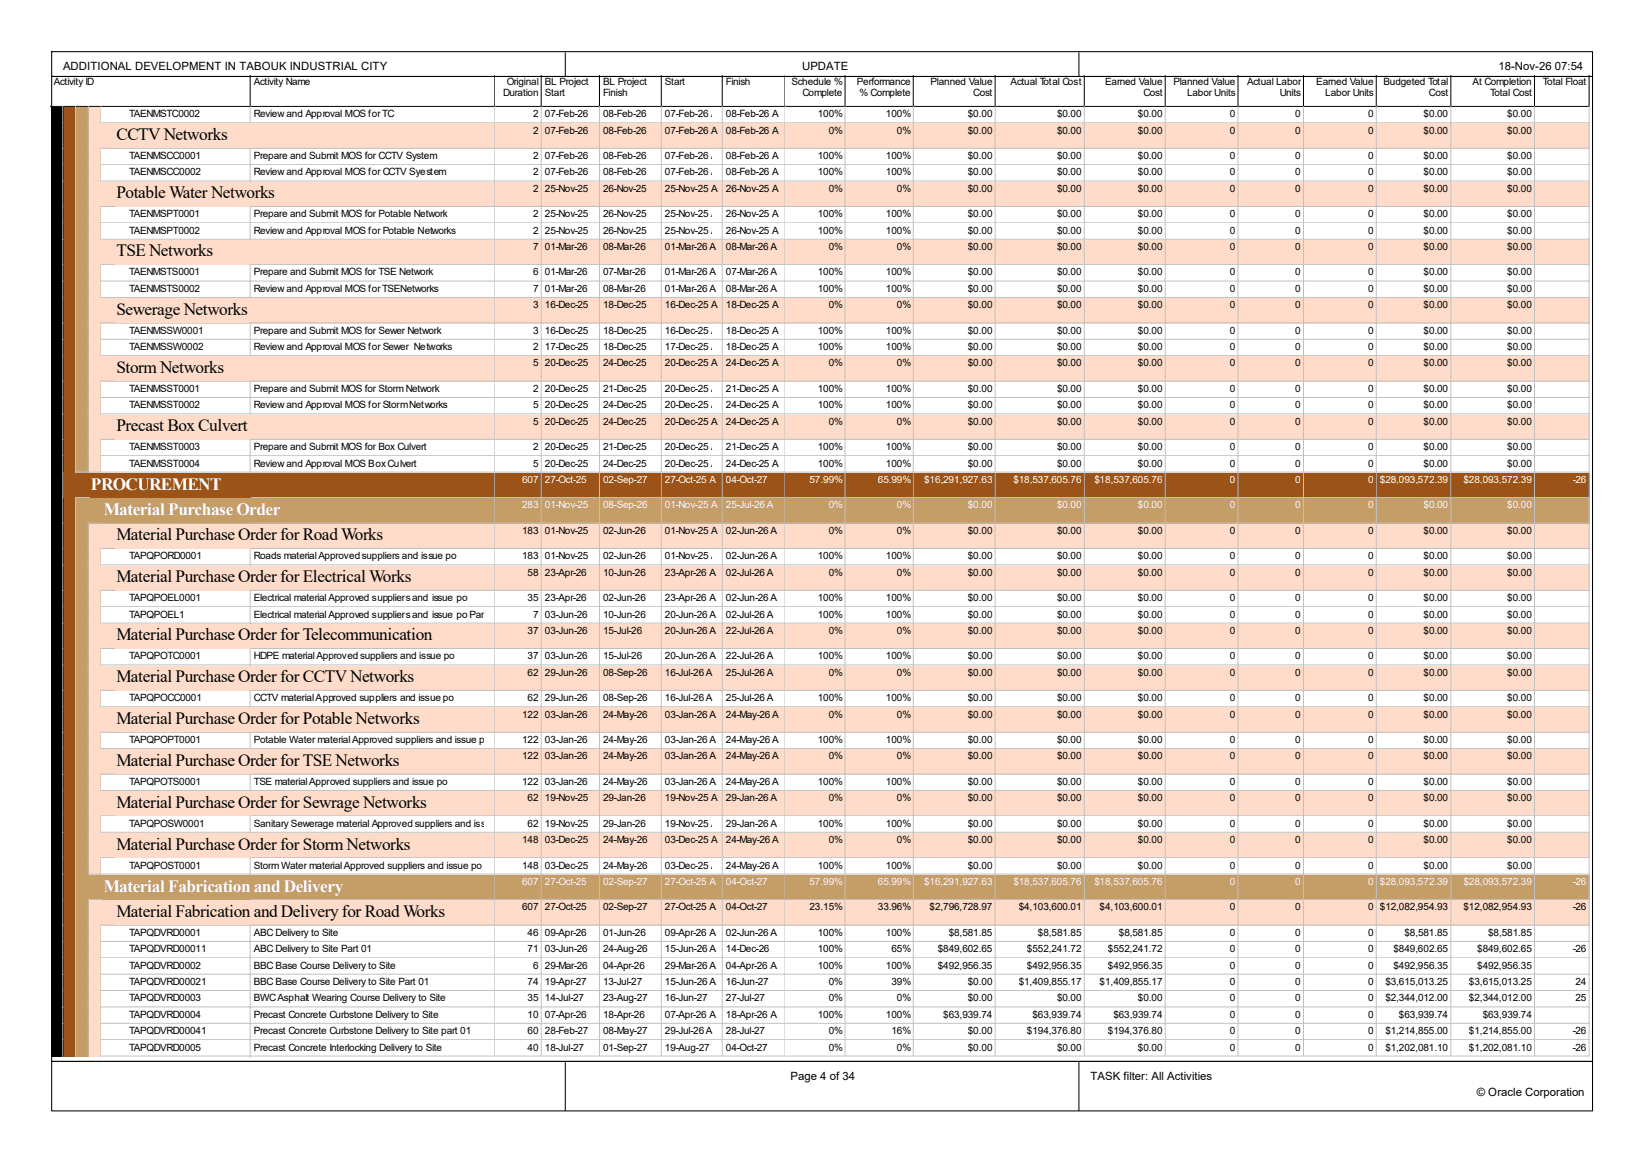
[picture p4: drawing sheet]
<svg xmlns="http://www.w3.org/2000/svg" width="420mm" height="297mm" viewBox="0 0 420 297" stroke-linecap="round" stroke-linejoin="round" font-family="sans-serif">
<defs><g id="words">
<g font-size="4.4">
<text x="29.7" y="35.7">CCTV Networks</text>
<text x="29.7" y="50.6">Potable Water Networks</text>
<text x="29.7" y="65.4">TSE Networks</text>
<text x="29.7" y="80.3">Sewerage Networks</text>
<text x="29.7" y="95.2">Storm Networks</text>
<text x="29.7" y="110">Precast Box Culvert</text>
<text x="29.7" y="137.8">Material Purchase Order for Road Works</text>
<text x="29.7" y="148.5">Material Purchase Order for Electrical Works</text>
<text x="29.7" y="163.4">Material Purchase Order for Telecommunication</text>
<text x="29.7" y="174.1">Material Purchase Order for CCTV Networks</text>
<text x="29.7" y="184.7">Material Purchase Order for Potable Networks</text>
<text x="29.7" y="195.4">Material Purchase Order for TSE Networks</text>
<text x="29.7" y="206.1">Material Purchase Order for Sewrage Networks</text>
<text x="29.7" y="216.8">Material Purchase Order for Storm Networks</text>
<text x="29.7" y="233.9">Material Fabrication and Delivery for Road Works</text>
</g>
<g font-size="4.4" fill="#fff">
<text x="23.2" y="124.9">PROCUREMENT</text>
<text x="26.5" y="131.4">Material Purchase Order</text>
<text x="26.5" y="227.5">Material Fabrication and Delivery</text>
</g>
<g font-size="2.9">
<text x="16.1" y="17.9">ADDITIONAL DEVELOPMENT IN TABOUK INDUSTRIAL CITY</text>
<text x="204.6" y="17.9">UPDATE</text>
<text x="382.4" y="17.9">18-Nov-26 07:54</text>
<text x="201.7" y="275.5">Page 4 of 34</text>
<text x="278.2" y="275.5">TASK filter: All Activities</text>
<text x="376.8" y="279.8">© Oracle Corporation</text>
</g>
<g font-size="2.6">
<text x="13.7" y="21.8">Activity ID</text>
<text x="64.8" y="21.8">Activity Name</text>
<text x="129.3" y="21.8">Original</text>
<text x="139" y="21.8">BL Project</text>
<text x="153.9" y="21.8">BL Project</text>
<text x="169.7" y="21.8">Start</text>
<text x="185.2" y="21.8">Finish</text>
<text x="201.9" y="21.8">Schedule %</text>
<text x="218.7" y="21.8">Performance</text>
<text x="237.4" y="21.8">Planned Value</text>
<text x="257.9" y="21.8">Actual Total Cost</text>
<text x="282" y="21.8">Earned Value</text>
<text x="299.4" y="21.8">Planned Value</text>
<text x="318.2" y="21.8">Actual Labor</text>
<text x="335.8" y="21.8">Earned Value</text>
<text x="353" y="21.8">Budgeted Total</text>
<text x="375.8" y="21.8">At Completion</text>
<text x="393.7" y="21.8">Total Float</text>
<text x="33" y="29.9">TAENMSTC0002</text>
<text x="64.8" y="29.9">Review and Approval MOS for TC</text>
<text x="128.4" y="24.6">Duration</text>
<text x="136" y="29.9">2</text>
<text x="139" y="24.6">Start</text>
<text x="139" y="29.9">07-Feb-26</text>
<text x="153.9" y="24.6">Finish</text>
<text x="153.9" y="29.9">08-Feb-26</text>
<text x="169.7" y="29.9">07-Feb-26 A</text>
<text x="185.2" y="29.9">08-Feb-26 A</text>
<text x="204.7" y="24.6">Complete</text>
<text x="208.7" y="29.9">100%</text>
<text x="219.3" y="24.6">% Complete</text>
<text x="226.1" y="29.9">100%</text>
<text x="247" y="29.9">$0.00</text>
<text x="248.3" y="24.6">Cost</text>
<text x="269.7" y="29.9">$0.00</text>
<text x="290.4" y="29.9">$0.00</text>
<text x="291.8" y="24.6">Cost</text>
<text x="302.9" y="24.6">Labor Units</text>
<text x="313.8" y="29.9">0</text>
<text x="326.6" y="24.6">Units</text>
<text x="330.5" y="29.9">0</text>
<text x="338.2" y="24.6">Labor Units</text>
<text x="349.1" y="29.9">0</text>
<text x="363.2" y="29.9">$0.00</text>
<text x="364.6" y="24.6">Cost</text>
<text x="380.2" y="24.6">Total Cost</text>
<text x="384.6" y="29.9">$0.00</text>
<text x="136" y="34.1">2</text>
<text x="139" y="34.1">07-Feb-26</text>
<text x="153.9" y="34.1">08-Feb-26</text>
<text x="169.7" y="34.1">07-Feb-26 A</text>
<text x="185.2" y="34.1">08-Feb-26 A</text>
<text x="211.5" y="34.1">0%</text>
<text x="228.9" y="34.1">0%</text>
<text x="247" y="34.1">$0.00</text>
<text x="269.7" y="34.1">$0.00</text>
<text x="290.4" y="34.1">$0.00</text>
<text x="313.8" y="34.1">0</text>
<text x="330.5" y="34.1">0</text>
<text x="349.1" y="34.1">0</text>
<text x="363.2" y="34.1">$0.00</text>
<text x="384.6" y="34.1">$0.00</text>
<text x="33" y="40.6">TAENMSCC0001</text>
<text x="64.8" y="40.6">Prepare and Submit MOS for CCTV System</text>
<text x="136" y="40.6">2</text>
<text x="139" y="40.6">07-Feb-26</text>
<text x="153.9" y="40.6">08-Feb-26</text>
<text x="169.7" y="40.6">07-Feb-26 A</text>
<text x="185.2" y="40.6">08-Feb-26 A</text>
<text x="208.7" y="40.6">100%</text>
<text x="226.1" y="40.6">100%</text>
<text x="247" y="40.6">$0.00</text>
<text x="269.7" y="40.6">$0.00</text>
<text x="290.4" y="40.6">$0.00</text>
<text x="313.8" y="40.6">0</text>
<text x="330.5" y="40.6">0</text>
<text x="349.1" y="40.6">0</text>
<text x="363.2" y="40.6">$0.00</text>
<text x="384.6" y="40.6">$0.00</text>
<text x="33" y="44.7">TAENMSCC0002</text>
<text x="64.8" y="44.7">Review and Approval MOS for CCTV Syestem</text>
<text x="136" y="44.7">2</text>
<text x="139" y="44.7">07-Feb-26</text>
<text x="153.9" y="44.7">08-Feb-26</text>
<text x="169.7" y="44.7">07-Feb-26 A</text>
<text x="185.2" y="44.7">08-Feb-26 A</text>
<text x="208.7" y="44.7">100%</text>
<text x="226.1" y="44.7">100%</text>
<text x="247" y="44.7">$0.00</text>
<text x="269.7" y="44.7">$0.00</text>
<text x="290.4" y="44.7">$0.00</text>
<text x="313.8" y="44.7">0</text>
<text x="330.5" y="44.7">0</text>
<text x="349.1" y="44.7">0</text>
<text x="363.2" y="44.7">$0.00</text>
<text x="384.6" y="44.7">$0.00</text>
<text x="136" y="48.9">2</text>
<text x="139" y="48.9">25-Nov-25</text>
<text x="153.9" y="48.9">26-Nov-25</text>
<text x="169.7" y="48.9">25-Nov-25 A</text>
<text x="185.2" y="48.9">26-Nov-25 A</text>
<text x="211.5" y="48.9">0%</text>
<text x="228.9" y="48.9">0%</text>
<text x="247" y="48.9">$0.00</text>
<text x="269.7" y="48.9">$0.00</text>
<text x="290.4" y="48.9">$0.00</text>
<text x="313.8" y="48.9">0</text>
<text x="330.5" y="48.9">0</text>
<text x="349.1" y="48.9">0</text>
<text x="363.2" y="48.9">$0.00</text>
<text x="384.6" y="48.9">$0.00</text>
<text x="33" y="55.5">TAENMSPT0001</text>
<text x="33" y="59.6">TAENMSPT0002</text>
<text x="64.8" y="55.5">Prepare and Submit MOS for Potable Network</text>
<text x="64.8" y="59.6">Review and Approval MOS for Potable Networks</text>
<text x="136" y="55.5">2</text>
<text x="136" y="59.6">2</text>
<text x="139" y="55.5">25-Nov-25</text>
<text x="139" y="59.6">25-Nov-25</text>
<text x="153.9" y="55.5">26-Nov-25</text>
<text x="153.9" y="59.6">26-Nov-25</text>
<text x="169.7" y="55.5">25-Nov-25 A</text>
<text x="169.7" y="59.6">25-Nov-25 A</text>
<text x="185.2" y="55.5">26-Nov-25 A</text>
<text x="185.2" y="59.6">26-Nov-25 A</text>
<text x="208.7" y="55.5">100%</text>
<text x="208.7" y="59.6">100%</text>
<text x="226.1" y="55.5">100%</text>
<text x="226.1" y="59.6">100%</text>
<text x="247" y="55.5">$0.00</text>
<text x="247" y="59.6">$0.00</text>
<text x="269.7" y="55.5">$0.00</text>
<text x="269.7" y="59.6">$0.00</text>
<text x="290.4" y="55.5">$0.00</text>
<text x="290.4" y="59.6">$0.00</text>
<text x="313.8" y="55.5">0</text>
<text x="313.8" y="59.6">0</text>
<text x="330.5" y="55.5">0</text>
<text x="330.5" y="59.6">0</text>
<text x="349.1" y="55.5">0</text>
<text x="349.1" y="59.6">0</text>
<text x="363.2" y="55.5">$0.00</text>
<text x="363.2" y="59.6">$0.00</text>
<text x="384.6" y="55.5">$0.00</text>
<text x="384.6" y="59.6">$0.00</text>
<text x="136" y="63.8">7</text>
<text x="139" y="63.8">01-Mar-26</text>
<text x="153.9" y="63.8">08-Mar-26</text>
<text x="169.7" y="63.8">01-Mar-26 A</text>
<text x="185.2" y="63.8">08-Mar-26 A</text>
<text x="211.5" y="63.8">0%</text>
<text x="228.9" y="63.8">0%</text>
<text x="247" y="63.8">$0.00</text>
<text x="269.7" y="63.8">$0.00</text>
<text x="290.4" y="63.8">$0.00</text>
<text x="313.8" y="63.8">0</text>
<text x="330.5" y="63.8">0</text>
<text x="349.1" y="63.8">0</text>
<text x="363.2" y="63.8">$0.00</text>
<text x="384.6" y="63.8">$0.00</text>
<text x="33" y="70.3">TAENMSTS0001</text>
<text x="64.8" y="70.3">Prepare and Submit MOS for TSE Network</text>
<text x="136" y="70.3">6</text>
<text x="139" y="70.3">01-Mar-26</text>
<text x="153.9" y="70.3">07-Mar-26</text>
<text x="169.7" y="70.3">01-Mar-26 A</text>
<text x="185.2" y="70.3">07-Mar-26 A</text>
<text x="208.7" y="70.3">100%</text>
<text x="226.1" y="70.3">100%</text>
<text x="247" y="70.3">$0.00</text>
<text x="269.7" y="70.3">$0.00</text>
<text x="290.4" y="70.3">$0.00</text>
<text x="313.8" y="70.3">0</text>
<text x="330.5" y="70.3">0</text>
<text x="349.1" y="70.3">0</text>
<text x="363.2" y="70.3">$0.00</text>
<text x="384.6" y="70.3">$0.00</text>
<text x="33" y="74.5">TAENMSTS0002</text>
<text x="64.8" y="74.5">Review and Approval MOS for TSENetworks</text>
<text x="136" y="74.5">7</text>
<text x="139" y="74.5">01-Mar-26</text>
<text x="153.9" y="74.5">08-Mar-26</text>
<text x="169.7" y="74.5">01-Mar-26 A</text>
<text x="185.2" y="74.5">08-Mar-26 A</text>
<text x="208.7" y="74.5">100%</text>
<text x="226.1" y="74.5">100%</text>
<text x="247" y="74.5">$0.00</text>
<text x="269.7" y="74.5">$0.00</text>
<text x="290.4" y="74.5">$0.00</text>
<text x="313.8" y="74.5">0</text>
<text x="330.5" y="74.5">0</text>
<text x="349.1" y="74.5">0</text>
<text x="363.2" y="74.5">$0.00</text>
<text x="384.6" y="74.5">$0.00</text>
<text x="136" y="78.7">3</text>
<text x="139" y="78.7">16-Dec-25</text>
<text x="153.9" y="78.7">18-Dec-25</text>
<text x="169.7" y="78.7">16-Dec-25 A</text>
<text x="185.2" y="78.7">18-Dec-25 A</text>
<text x="211.5" y="78.7">0%</text>
<text x="228.9" y="78.7">0%</text>
<text x="247" y="78.7">$0.00</text>
<text x="269.7" y="78.7">$0.00</text>
<text x="290.4" y="78.7">$0.00</text>
<text x="313.8" y="78.7">0</text>
<text x="330.5" y="78.7">0</text>
<text x="349.1" y="78.7">0</text>
<text x="363.2" y="78.7">$0.00</text>
<text x="384.6" y="78.7">$0.00</text>
<text x="33" y="85.1">TAENMSSW0001</text>
<text x="33" y="89.3">TAENMSSW0002</text>
<text x="64.8" y="85.1">Prepare and Submit MOS for Sewer Network</text>
<text x="64.8" y="89.3">Review and Approval MOS for Sewer Networks</text>
<text x="136" y="85.1">3</text>
<text x="136" y="89.3">2</text>
<text x="139" y="85.1">16-Dec-25</text>
<text x="139" y="89.3">17-Dec-25</text>
<text x="153.9" y="85.1">18-Dec-25</text>
<text x="153.9" y="89.3">18-Dec-25</text>
<text x="169.7" y="85.1">16-Dec-25 A</text>
<text x="169.7" y="89.3">17-Dec-25 A</text>
<text x="185.2" y="85.1">18-Dec-25 A</text>
<text x="185.2" y="89.3">18-Dec-25 A</text>
<text x="208.7" y="85.1">100%</text>
<text x="208.7" y="89.3">100%</text>
<text x="226.1" y="85.1">100%</text>
<text x="226.1" y="89.3">100%</text>
<text x="247" y="85.1">$0.00</text>
<text x="247" y="89.3">$0.00</text>
<text x="269.7" y="85.1">$0.00</text>
<text x="269.7" y="89.3">$0.00</text>
<text x="290.4" y="85.1">$0.00</text>
<text x="290.4" y="89.3">$0.00</text>
<text x="313.8" y="85.1">0</text>
<text x="313.8" y="89.3">0</text>
<text x="330.5" y="85.1">0</text>
<text x="330.5" y="89.3">0</text>
<text x="349.1" y="85.1">0</text>
<text x="349.1" y="89.3">0</text>
<text x="363.2" y="85.1">$0.00</text>
<text x="363.2" y="89.3">$0.00</text>
<text x="384.6" y="85.1">$0.00</text>
<text x="384.6" y="89.3">$0.00</text>
<text x="136" y="93.5">5</text>
<text x="139" y="93.5">20-Dec-25</text>
<text x="153.9" y="93.5">24-Dec-25</text>
<text x="169.7" y="93.5">20-Dec-25 A</text>
<text x="185.2" y="93.5">24-Dec-25 A</text>
<text x="211.5" y="93.5">0%</text>
<text x="228.9" y="93.5">0%</text>
<text x="247" y="93.5">$0.00</text>
<text x="269.7" y="93.5">$0.00</text>
<text x="290.4" y="93.5">$0.00</text>
<text x="313.8" y="93.5">0</text>
<text x="330.5" y="93.5">0</text>
<text x="349.1" y="93.5">0</text>
<text x="363.2" y="93.5">$0.00</text>
<text x="384.6" y="93.5">$0.00</text>
<text x="33" y="100">TAENMSST0001</text>
<text x="64.8" y="100">Prepare and Submit MOS for Storm Network</text>
<text x="136" y="100">2</text>
<text x="139" y="100">20-Dec-25</text>
<text x="153.9" y="100">21-Dec-25</text>
<text x="169.7" y="100">20-Dec-25 A</text>
<text x="185.2" y="100">21-Dec-25 A</text>
<text x="208.7" y="100">100%</text>
<text x="226.1" y="100">100%</text>
<text x="247" y="100">$0.00</text>
<text x="269.7" y="100">$0.00</text>
<text x="290.4" y="100">$0.00</text>
<text x="313.8" y="100">0</text>
<text x="330.5" y="100">0</text>
<text x="349.1" y="100">0</text>
<text x="363.2" y="100">$0.00</text>
<text x="384.6" y="100">$0.00</text>
<text x="33" y="104.2">TAENMSST0002</text>
<text x="64.8" y="104.2">Review and Approval MOS for Storm Networks</text>
<text x="136" y="104.2">5</text>
<text x="139" y="104.2">20-Dec-25</text>
<text x="153.9" y="104.2">24-Dec-25</text>
<text x="169.7" y="104.2">20-Dec-25 A</text>
<text x="185.2" y="104.2">24-Dec-25 A</text>
<text x="208.7" y="104.2">100%</text>
<text x="226.1" y="104.2">100%</text>
<text x="247" y="104.2">$0.00</text>
<text x="269.7" y="104.2">$0.00</text>
<text x="290.4" y="104.2">$0.00</text>
<text x="313.8" y="104.2">0</text>
<text x="330.5" y="104.2">0</text>
<text x="349.1" y="104.2">0</text>
<text x="363.2" y="104.2">$0.00</text>
<text x="384.6" y="104.2">$0.00</text>
<text x="136" y="108.4">5</text>
<text x="139" y="108.4">20-Dec-25</text>
<text x="153.9" y="108.4">24-Dec-25</text>
<text x="169.7" y="108.4">20-Dec-25 A</text>
<text x="185.2" y="108.4">24-Dec-25 A</text>
<text x="211.5" y="108.4">0%</text>
<text x="228.9" y="108.4">0%</text>
<text x="247" y="108.4">$0.00</text>
<text x="269.7" y="108.4">$0.00</text>
<text x="290.4" y="108.4">$0.00</text>
<text x="313.8" y="108.4">0</text>
<text x="330.5" y="108.4">0</text>
<text x="349.1" y="108.4">0</text>
<text x="363.2" y="108.4">$0.00</text>
<text x="384.6" y="108.4">$0.00</text>
<text x="33" y="114.9">TAENMSST0003</text>
<text x="33" y="119">TAENMSST0004</text>
<text x="64.8" y="114.9">Prepare and Submit MOS for Box Culvert</text>
<text x="64.8" y="119">Review and Approval MOS Box Culvert</text>
<text x="136" y="114.9">2</text>
<text x="136" y="119">5</text>
<text x="139" y="114.9">20-Dec-25</text>
<text x="139" y="119">20-Dec-25</text>
<text x="153.9" y="114.9">21-Dec-25</text>
<text x="153.9" y="119">24-Dec-25</text>
<text x="169.7" y="114.9">20-Dec-25 A</text>
<text x="169.7" y="119">20-Dec-25 A</text>
<text x="185.2" y="114.9">21-Dec-25 A</text>
<text x="185.2" y="119">24-Dec-25 A</text>
<text x="208.7" y="114.9">100%</text>
<text x="208.7" y="119">100%</text>
<text x="226.1" y="114.9">100%</text>
<text x="226.1" y="119">100%</text>
<text x="247" y="114.9">$0.00</text>
<text x="247" y="119">$0.00</text>
<text x="269.7" y="114.9">$0.00</text>
<text x="269.7" y="119">$0.00</text>
<text x="290.4" y="114.9">$0.00</text>
<text x="290.4" y="119">$0.00</text>
<text x="313.8" y="114.9">0</text>
<text x="313.8" y="119">0</text>
<text x="330.5" y="114.9">0</text>
<text x="330.5" y="119">0</text>
<text x="349.1" y="114.9">0</text>
<text x="349.1" y="119">0</text>
<text x="363.2" y="114.9">$0.00</text>
<text x="363.2" y="119">$0.00</text>
<text x="384.6" y="114.9">$0.00</text>
<text x="384.6" y="119">$0.00</text>
<text x="133.2" y="136.2">183</text>
<text x="139" y="136.2">01-Nov-25</text>
<text x="153.9" y="136.2">02-Jun-26</text>
<text x="169.7" y="136.2">01-Nov-25 A</text>
<text x="185.2" y="136.2">02-Jun-26 A</text>
<text x="211.5" y="136.2">0%</text>
<text x="228.9" y="136.2">0%</text>
<text x="247" y="136.2">$0.00</text>
<text x="269.7" y="136.2">$0.00</text>
<text x="290.4" y="136.2">$0.00</text>
<text x="313.8" y="136.2">0</text>
<text x="330.5" y="136.2">0</text>
<text x="349.1" y="136.2">0</text>
<text x="363.2" y="136.2">$0.00</text>
<text x="384.6" y="136.2">$0.00</text>
<text x="33" y="142.7">TAPQPORD0001</text>
<text x="64.8" y="142.7">Roads material Approved suppliers and issue po</text>
<text x="133.2" y="142.7">183</text>
<text x="139" y="142.7">01-Nov-25</text>
<text x="153.9" y="142.7">02-Jun-26</text>
<text x="169.7" y="142.7">01-Nov-25 A</text>
<text x="185.2" y="142.7">02-Jun-26 A</text>
<text x="208.7" y="142.7">100%</text>
<text x="226.1" y="142.7">100%</text>
<text x="247" y="142.7">$0.00</text>
<text x="269.7" y="142.7">$0.00</text>
<text x="290.4" y="142.7">$0.00</text>
<text x="313.8" y="142.7">0</text>
<text x="330.5" y="142.7">0</text>
<text x="349.1" y="142.7">0</text>
<text x="363.2" y="142.7">$0.00</text>
<text x="384.6" y="142.7">$0.00</text>
<text x="134.6" y="146.9">58</text>
<text x="139" y="146.9">23-Apr-26</text>
<text x="153.9" y="146.9">10-Jun-26</text>
<text x="169.7" y="146.9">23-Apr-26 A</text>
<text x="185.2" y="146.9">02-Jul-26 A</text>
<text x="211.5" y="146.9">0%</text>
<text x="228.9" y="146.9">0%</text>
<text x="247" y="146.9">$0.00</text>
<text x="269.7" y="146.9">$0.00</text>
<text x="290.4" y="146.9">$0.00</text>
<text x="313.8" y="146.9">0</text>
<text x="330.5" y="146.9">0</text>
<text x="349.1" y="146.9">0</text>
<text x="363.2" y="146.9">$0.00</text>
<text x="384.6" y="146.9">$0.00</text>
<text x="33" y="153.4">TAPQPOEL0001</text>
<text x="64.8" y="153.4">Electrical material Approved suppliers and issue po</text>
<text x="134.6" y="153.4">35</text>
<text x="139" y="153.4">23-Apr-26</text>
<text x="153.9" y="153.4">02-Jun-26</text>
<text x="169.7" y="153.4">23-Apr-26 A</text>
<text x="185.2" y="153.4">02-Jun-26 A</text>
<text x="208.7" y="153.4">100%</text>
<text x="226.1" y="153.4">100%</text>
<text x="247" y="153.4">$0.00</text>
<text x="269.7" y="153.4">$0.00</text>
<text x="290.4" y="153.4">$0.00</text>
<text x="313.8" y="153.4">0</text>
<text x="330.5" y="153.4">0</text>
<text x="349.1" y="153.4">0</text>
<text x="363.2" y="153.4">$0.00</text>
<text x="384.6" y="153.4">$0.00</text>
<text x="33" y="157.6">TAPQPOEL1</text>
<text x="64.8" y="157.6">Electrical material Approved suppliers and issue po Part 01</text>
<text x="134.6" y="161.8">37</text>
<text x="136" y="157.6">7</text>
<text x="139" y="157.6">03-Jun-26</text>
<text x="139" y="161.8">03-Jun-26</text>
<text x="153.9" y="157.6">10-Jun-26</text>
<text x="153.9" y="161.8">15-Jul-26</text>
<text x="169.7" y="157.6">20-Jun-26 A</text>
<text x="169.7" y="161.8">20-Jun-26 A</text>
<text x="185.2" y="157.6">02-Jul-26 A</text>
<text x="185.2" y="161.8">22-Jul-26 A</text>
<text x="208.7" y="157.6">100%</text>
<text x="211.5" y="161.8">0%</text>
<text x="226.1" y="157.6">100%</text>
<text x="228.9" y="161.8">0%</text>
<text x="247" y="157.6">$0.00</text>
<text x="247" y="161.8">$0.00</text>
<text x="269.7" y="157.6">$0.00</text>
<text x="269.7" y="161.8">$0.00</text>
<text x="290.4" y="157.6">$0.00</text>
<text x="290.4" y="161.8">$0.00</text>
<text x="313.8" y="157.6">0</text>
<text x="313.8" y="161.8">0</text>
<text x="330.5" y="157.6">0</text>
<text x="330.5" y="161.8">0</text>
<text x="349.1" y="157.6">0</text>
<text x="349.1" y="161.8">0</text>
<text x="363.2" y="157.6">$0.00</text>
<text x="363.2" y="161.8">$0.00</text>
<text x="384.6" y="157.6">$0.00</text>
<text x="384.6" y="161.8">$0.00</text>
<text x="33" y="168.2">TAPQPOTC0001</text>
<text x="64.8" y="168.2">HDPE material Approved suppliers and issue po</text>
<text x="134.6" y="168.2">37</text>
<text x="134.6" y="172.4">62</text>
<text x="139" y="168.2">03-Jun-26</text>
<text x="139" y="172.4">29-Jun-26</text>
<text x="153.9" y="168.2">15-Jul-26</text>
<text x="153.9" y="172.4">08-Sep-26</text>
<text x="169.7" y="168.2">20-Jun-26 A</text>
<text x="169.7" y="172.4">16-Jul-26 A</text>
<text x="185.2" y="168.2">22-Jul-26 A</text>
<text x="185.2" y="172.4">25-Jul-26 A</text>
<text x="208.7" y="168.2">100%</text>
<text x="211.5" y="172.4">0%</text>
<text x="226.1" y="168.2">100%</text>
<text x="228.9" y="172.4">0%</text>
<text x="247" y="168.2">$0.00</text>
<text x="247" y="172.4">$0.00</text>
<text x="269.7" y="168.2">$0.00</text>
<text x="269.7" y="172.4">$0.00</text>
<text x="290.4" y="168.2">$0.00</text>
<text x="290.4" y="172.4">$0.00</text>
<text x="313.8" y="168.2">0</text>
<text x="313.8" y="172.4">0</text>
<text x="330.5" y="168.2">0</text>
<text x="330.5" y="172.4">0</text>
<text x="349.1" y="168.2">0</text>
<text x="349.1" y="172.4">0</text>
<text x="363.2" y="168.2">$0.00</text>
<text x="363.2" y="172.4">$0.00</text>
<text x="384.6" y="168.2">$0.00</text>
<text x="384.6" y="172.4">$0.00</text>
<text x="33" y="178.9">TAPQPOCC0001</text>
<text x="64.8" y="178.9">CCTV material Approved suppliers and issue po</text>
<text x="134.6" y="178.9">62</text>
<text x="139" y="178.9">29-Jun-26</text>
<text x="153.9" y="178.9">08-Sep-26</text>
<text x="169.7" y="178.9">16-Jul-26 A</text>
<text x="185.2" y="178.9">25-Jul-26 A</text>
<text x="208.7" y="178.9">100%</text>
<text x="226.1" y="178.9">100%</text>
<text x="247" y="178.9">$0.00</text>
<text x="269.7" y="178.9">$0.00</text>
<text x="290.4" y="178.9">$0.00</text>
<text x="313.8" y="178.9">0</text>
<text x="330.5" y="178.9">0</text>
<text x="349.1" y="178.9">0</text>
<text x="363.2" y="178.9">$0.00</text>
<text x="384.6" y="178.9">$0.00</text>
<text x="133.2" y="183.1">122</text>
<text x="139" y="183.1">03-Jan-26</text>
<text x="153.9" y="183.1">24-May-26</text>
<text x="169.7" y="183.1">03-Jan-26 A</text>
<text x="185.2" y="183.1">24-May-26 A</text>
<text x="211.5" y="183.1">0%</text>
<text x="228.9" y="183.1">0%</text>
<text x="247" y="183.1">$0.00</text>
<text x="269.7" y="183.1">$0.00</text>
<text x="290.4" y="183.1">$0.00</text>
<text x="313.8" y="183.1">0</text>
<text x="330.5" y="183.1">0</text>
<text x="349.1" y="183.1">0</text>
<text x="363.2" y="183.1">$0.00</text>
<text x="384.6" y="183.1">$0.00</text>
<text x="33" y="189.6">TAPQPOPT0001</text>
<text x="64.8" y="189.6">Potable Water material Approved suppliers and issue po</text>
<text x="133.2" y="189.6">122</text>
<text x="139" y="189.6">03-Jan-26</text>
<text x="153.9" y="189.6">24-May-26</text>
<text x="169.7" y="189.6">03-Jan-26 A</text>
<text x="185.2" y="189.6">24-May-26 A</text>
<text x="208.7" y="189.6">100%</text>
<text x="226.1" y="189.6">100%</text>
<text x="247" y="189.6">$0.00</text>
<text x="269.7" y="189.6">$0.00</text>
<text x="290.4" y="189.6">$0.00</text>
<text x="313.8" y="189.6">0</text>
<text x="330.5" y="189.6">0</text>
<text x="349.1" y="189.6">0</text>
<text x="363.2" y="189.6">$0.00</text>
<text x="384.6" y="189.6">$0.00</text>
<text x="133.2" y="193.8">122</text>
<text x="139" y="193.8">03-Jan-26</text>
<text x="153.9" y="193.8">24-May-26</text>
<text x="169.7" y="193.8">03-Jan-26 A</text>
<text x="185.2" y="193.8">24-May-26 A</text>
<text x="211.5" y="193.8">0%</text>
<text x="228.9" y="193.8">0%</text>
<text x="247" y="193.8">$0.00</text>
<text x="269.7" y="193.8">$0.00</text>
<text x="290.4" y="193.8">$0.00</text>
<text x="313.8" y="193.8">0</text>
<text x="330.5" y="193.8">0</text>
<text x="349.1" y="193.8">0</text>
<text x="363.2" y="193.8">$0.00</text>
<text x="384.6" y="193.8">$0.00</text>
<text x="33" y="200.3">TAPQPOTS0001</text>
<text x="64.8" y="200.3">TSE material Approved suppliers and issue po</text>
<text x="133.2" y="200.3">122</text>
<text x="139" y="200.3">03-Jan-26</text>
<text x="153.9" y="200.3">24-May-26</text>
<text x="169.7" y="200.3">03-Jan-26 A</text>
<text x="185.2" y="200.3">24-May-26 A</text>
<text x="208.7" y="200.3">100%</text>
<text x="226.1" y="200.3">100%</text>
<text x="247" y="200.3">$0.00</text>
<text x="269.7" y="200.3">$0.00</text>
<text x="290.4" y="200.3">$0.00</text>
<text x="313.8" y="200.3">0</text>
<text x="330.5" y="200.3">0</text>
<text x="349.1" y="200.3">0</text>
<text x="363.2" y="200.3">$0.00</text>
<text x="384.6" y="200.3">$0.00</text>
<text x="134.6" y="204.4">62</text>
<text x="139" y="204.4">19-Nov-25</text>
<text x="153.9" y="204.4">29-Jan-26</text>
<text x="169.7" y="204.4">19-Nov-25 A</text>
<text x="185.2" y="204.4">29-Jan-26 A</text>
<text x="211.5" y="204.4">0%</text>
<text x="228.9" y="204.4">0%</text>
<text x="247" y="204.4">$0.00</text>
<text x="269.7" y="204.4">$0.00</text>
<text x="290.4" y="204.4">$0.00</text>
<text x="313.8" y="204.4">0</text>
<text x="330.5" y="204.4">0</text>
<text x="349.1" y="204.4">0</text>
<text x="363.2" y="204.4">$0.00</text>
<text x="384.6" y="204.4">$0.00</text>
<text x="33" y="210.9">TAPQPOSW0001</text>
<text x="64.8" y="210.9">Sanitary Sewerage material Approved suppliers and issue po</text>
<text x="133.2" y="215.1">148</text>
<text x="134.6" y="210.9">62</text>
<text x="139" y="210.9">19-Nov-25</text>
<text x="139" y="215.1">03-Dec-25</text>
<text x="153.9" y="210.9">29-Jan-26</text>
<text x="153.9" y="215.1">24-May-26</text>
<text x="169.7" y="210.9">19-Nov-25 A</text>
<text x="169.7" y="215.1">03-Dec-25 A</text>
<text x="185.2" y="210.9">29-Jan-26 A</text>
<text x="185.2" y="215.1">24-May-26 A</text>
<text x="208.7" y="210.9">100%</text>
<text x="211.5" y="215.1">0%</text>
<text x="226.1" y="210.9">100%</text>
<text x="228.9" y="215.1">0%</text>
<text x="247" y="210.9">$0.00</text>
<text x="247" y="215.1">$0.00</text>
<text x="269.7" y="210.9">$0.00</text>
<text x="269.7" y="215.1">$0.00</text>
<text x="290.4" y="210.9">$0.00</text>
<text x="290.4" y="215.1">$0.00</text>
<text x="313.8" y="210.9">0</text>
<text x="313.8" y="215.1">0</text>
<text x="330.5" y="210.9">0</text>
<text x="330.5" y="215.1">0</text>
<text x="349.1" y="210.9">0</text>
<text x="349.1" y="215.1">0</text>
<text x="363.2" y="210.9">$0.00</text>
<text x="363.2" y="215.1">$0.00</text>
<text x="384.6" y="210.9">$0.00</text>
<text x="384.6" y="215.1">$0.00</text>
<text x="33" y="221.6">TAPQPOST0001</text>
<text x="64.8" y="221.6">Storm Water material Approved suppliers and issue po</text>
<text x="133.2" y="221.6">148</text>
<text x="139" y="221.6">03-Dec-25</text>
<text x="153.9" y="221.6">24-May-26</text>
<text x="169.7" y="221.6">03-Dec-25 A</text>
<text x="185.2" y="221.6">24-May-26 A</text>
<text x="208.7" y="221.6">100%</text>
<text x="226.1" y="221.6">100%</text>
<text x="247" y="221.6">$0.00</text>
<text x="269.7" y="221.6">$0.00</text>
<text x="290.4" y="221.6">$0.00</text>
<text x="313.8" y="221.6">0</text>
<text x="330.5" y="221.6">0</text>
<text x="349.1" y="221.6">0</text>
<text x="363.2" y="221.6">$0.00</text>
<text x="384.6" y="221.6">$0.00</text>
<text x="133.2" y="232.3">607</text>
<text x="139" y="232.3">27-Oct-25</text>
<text x="153.9" y="232.3">02-Sep-27</text>
<text x="169.7" y="232.3">27-Oct-25 A</text>
<text x="185.2" y="232.3">04-Oct-27</text>
<text x="206.6" y="232.3">23.15%</text>
<text x="224" y="232.3">33.96%</text>
<text x="237.2" y="232.3">$2,796,728.97</text>
<text x="260" y="232.3">$4,103,600.01</text>
<text x="280.6" y="232.3">$4,103,600.01</text>
<text x="313.8" y="232.3">0</text>
<text x="330.5" y="232.3">0</text>
<text x="349.1" y="232.3">0</text>
<text x="352.1" y="232.3">$12,082,954.93</text>
<text x="373.5" y="232.3">$12,082,954.93</text>
<text x="401.3" y="232.3">-26</text>
<text x="33" y="238.8">TAPQDVRD0001</text>
<text x="64.8" y="238.8">ABC Delivery to Site</text>
<text x="134.6" y="238.8">46</text>
<text x="139" y="238.8">09-Apr-26</text>
<text x="153.9" y="238.8">01-Jun-26</text>
<text x="169.7" y="238.8">09-Apr-26 A</text>
<text x="185.2" y="238.8">02-Jun-26 A</text>
<text x="208.7" y="238.8">100%</text>
<text x="226.1" y="238.8">100%</text>
<text x="242.1" y="238.8">$8,581.85</text>
<text x="264.8" y="238.8">$8,581.85</text>
<text x="285.5" y="238.8">$8,581.85</text>
<text x="313.8" y="238.8">0</text>
<text x="330.5" y="238.8">0</text>
<text x="349.1" y="238.8">0</text>
<text x="358.4" y="238.8">$8,581.85</text>
<text x="379.7" y="238.8">$8,581.85</text>
<text x="33" y="243">TAPQDVRD00011</text>
<text x="64.8" y="243">ABC Delivery to Site Part 01</text>
<text x="134.6" y="243">71</text>
<text x="139" y="243">03-Jun-26</text>
<text x="153.9" y="243">24-Aug-26</text>
<text x="169.7" y="243">15-Jun-26 A</text>
<text x="185.2" y="243">14-Dec-26</text>
<text x="208.7" y="243">100%</text>
<text x="227.5" y="243">65%</text>
<text x="239.3" y="243">$849,602.65</text>
<text x="262" y="243">$552,241.72</text>
<text x="282.7" y="243">$552,241.72</text>
<text x="313.8" y="243">0</text>
<text x="330.5" y="243">0</text>
<text x="349.1" y="243">0</text>
<text x="355.6" y="243">$849,602.65</text>
<text x="376.9" y="243">$849,602.65</text>
<text x="401.3" y="243">-26</text>
<text x="33" y="247.1">TAPQDVRD0002</text>
<text x="33" y="251.3">TAPQDVRD00021</text>
<text x="64.8" y="247.1">BBC Base Course Delivery to Site</text>
<text x="64.8" y="251.3">BBC Base Course Delivery to Site Part 01</text>
<text x="134.6" y="251.3">74</text>
<text x="136" y="247.1">6</text>
<text x="139" y="247.1">29-Mar-26</text>
<text x="139" y="251.3">19-Apr-27</text>
<text x="153.9" y="247.1">04-Apr-26</text>
<text x="153.9" y="251.3">13-Jul-27</text>
<text x="169.7" y="247.1">29-Mar-26 A</text>
<text x="169.7" y="251.3">15-Jun-26 A</text>
<text x="185.2" y="247.1">04-Apr-26 A</text>
<text x="185.2" y="251.3">16-Jun-27</text>
<text x="208.7" y="247.1">100%</text>
<text x="211.5" y="251.3">0%</text>
<text x="226.1" y="247.1">100%</text>
<text x="227.5" y="251.3">39%</text>
<text x="239.3" y="247.1">$492,956.35</text>
<text x="247" y="251.3">$0.00</text>
<text x="260" y="251.3">$1,409,855.17</text>
<text x="262" y="247.1">$492,956.35</text>
<text x="280.6" y="251.3">$1,409,855.17</text>
<text x="282.7" y="247.1">$492,956.35</text>
<text x="313.8" y="247.1">0</text>
<text x="313.8" y="251.3">0</text>
<text x="330.5" y="247.1">0</text>
<text x="330.5" y="251.3">0</text>
<text x="349.1" y="247.1">0</text>
<text x="349.1" y="251.3">0</text>
<text x="353.5" y="251.3">$3,615,013.25</text>
<text x="355.6" y="247.1">$492,956.35</text>
<text x="374.8" y="251.3">$3,615,013.25</text>
<text x="376.9" y="247.1">$492,956.35</text>
<text x="402" y="251.3">24</text>
<text x="33" y="255.5">TAPQDVRD0003</text>
<text x="64.8" y="255.5">BWC Asphalt Wearing Course Delivery to Site</text>
<text x="134.6" y="255.5">35</text>
<text x="139" y="255.5">14-Jul-27</text>
<text x="153.9" y="255.5">23-Aug-27</text>
<text x="169.7" y="255.5">16-Jun-27</text>
<text x="185.2" y="255.5">27-Jul-27</text>
<text x="211.5" y="255.5">0%</text>
<text x="228.9" y="255.5">0%</text>
<text x="247" y="255.5">$0.00</text>
<text x="269.7" y="255.5">$0.00</text>
<text x="290.4" y="255.5">$0.00</text>
<text x="313.8" y="255.5">0</text>
<text x="330.5" y="255.5">0</text>
<text x="349.1" y="255.5">0</text>
<text x="353.5" y="255.5">$2,344,012.00</text>
<text x="374.8" y="255.5">$2,344,012.00</text>
<text x="402" y="255.5">25</text>
<text x="33" y="259.7">TAPQDVRD0004</text>
<text x="33" y="263.9">TAPQDVRD00041</text>
<text x="64.8" y="259.7">Precast Concrete Curbstone Delivery to Site</text>
<text x="64.8" y="263.9">Precast Concrete Curbstone Delivery to Site part 01</text>
<text x="134.6" y="259.7">10</text>
<text x="134.6" y="263.9">60</text>
<text x="139" y="259.7">07-Apr-26</text>
<text x="139" y="263.9">28-Feb-27</text>
<text x="153.9" y="259.7">18-Apr-26</text>
<text x="153.9" y="263.9">08-May-27</text>
<text x="169.7" y="259.7">07-Apr-26 A</text>
<text x="169.7" y="263.9">29-Jul-26 A</text>
<text x="185.2" y="259.7">18-Apr-26 A</text>
<text x="185.2" y="263.9">28-Jul-27</text>
<text x="208.7" y="259.7">100%</text>
<text x="211.5" y="263.9">0%</text>
<text x="226.1" y="259.7">100%</text>
<text x="227.5" y="263.9">16%</text>
<text x="240.7" y="259.7">$63,939.74</text>
<text x="247" y="263.9">$0.00</text>
<text x="262" y="263.9">$194,376.80</text>
<text x="263.4" y="259.7">$63,939.74</text>
<text x="282.7" y="263.9">$194,376.80</text>
<text x="284.1" y="259.7">$63,939.74</text>
<text x="313.8" y="259.7">0</text>
<text x="313.8" y="263.9">0</text>
<text x="330.5" y="259.7">0</text>
<text x="330.5" y="263.9">0</text>
<text x="349.1" y="259.7">0</text>
<text x="349.1" y="263.9">0</text>
<text x="353.5" y="263.9">$1,214,855.00</text>
<text x="357" y="259.7">$63,939.74</text>
<text x="374.8" y="263.9">$1,214,855.00</text>
<text x="378.3" y="259.7">$63,939.74</text>
<text x="401.3" y="263.9">-26</text>
<text x="33" y="268.1">TAPQDVRD0005</text>
<text x="64.8" y="268.1">Precast Concrete Interlocking Delivery to Site</text>
<text x="134.6" y="268.1">40</text>
<text x="139" y="268.1">18-Jul-27</text>
<text x="153.9" y="268.1">01-Sep-27</text>
<text x="169.7" y="268.1">19-Aug-27</text>
<text x="185.2" y="268.1">04-Oct-27</text>
<text x="211.5" y="268.1">0%</text>
<text x="228.9" y="268.1">0%</text>
<text x="247" y="268.1">$0.00</text>
<text x="269.7" y="268.1">$0.00</text>
<text x="290.4" y="268.1">$0.00</text>
<text x="313.8" y="268.1">0</text>
<text x="330.5" y="268.1">0</text>
<text x="349.1" y="268.1">0</text>
<text x="353.5" y="268.1">$1,202,081.10</text>
<text x="374.8" y="268.1">$1,202,081.10</text>
<text x="401.3" y="268.1">-26</text>
</g>
<g font-size="2.6" fill="#fff">
<text x="133.2" y="123.2">607</text>
<text x="139" y="123.2">27-Oct-25</text>
<text x="153.9" y="123.2">02-Sep-27</text>
<text x="169.7" y="123.2">27-Oct-25 A</text>
<text x="185.2" y="123.2">04-Oct-27</text>
<text x="206.6" y="123.2">57.99%</text>
<text x="224" y="123.2">65.99%</text>
<text x="235.8" y="123.2">$16,291,927.63</text>
<text x="258.6" y="123.2">$18,537,605.76</text>
<text x="279.2" y="123.2">$18,537,605.76</text>
<text x="313.8" y="123.2">0</text>
<text x="330.5" y="123.2">0</text>
<text x="349.1" y="123.2">0</text>
<text x="352.1" y="123.2">$28,093,572.39</text>
<text x="373.5" y="123.2">$28,093,572.39</text>
<text x="401.3" y="123.2">-26</text>
<text x="133.2" y="129.7">283</text>
<text x="139" y="129.7">01-Nov-25</text>
<text x="153.9" y="129.7">08-Sep-26</text>
<text x="169.7" y="129.7">01-Nov-25 A</text>
<text x="185.2" y="129.7">25-Jul-26 A</text>
<text x="211.5" y="129.7">0%</text>
<text x="228.9" y="129.7">0%</text>
<text x="247" y="129.7">$0.00</text>
<text x="269.7" y="129.7">$0.00</text>
<text x="290.4" y="129.7">$0.00</text>
<text x="313.8" y="129.7">0</text>
<text x="330.5" y="129.7">0</text>
<text x="349.1" y="129.7">0</text>
<text x="363.2" y="129.7">$0.00</text>
<text x="384.6" y="129.7">$0.00</text>
<text x="133.2" y="225.8">607</text>
<text x="139" y="225.8">27-Oct-25</text>
<text x="153.9" y="225.8">02-Sep-27</text>
<text x="169.7" y="225.8">27-Oct-25 A</text>
<text x="185.2" y="225.8">04-Oct-27</text>
<text x="206.6" y="225.8">57.99%</text>
<text x="224" y="225.8">65.99%</text>
<text x="235.8" y="225.8">$16,291,927.63</text>
<text x="258.6" y="225.8">$18,537,605.76</text>
<text x="279.2" y="225.8">$18,537,605.76</text>
<text x="313.8" y="225.8">0</text>
<text x="330.5" y="225.8">0</text>
<text x="349.1" y="225.8">0</text>
<text x="352.1" y="225.8">$28,093,572.39</text>
<text x="373.5" y="225.8">$28,093,572.39</text>
<text x="401.3" y="225.8">-26</text>
</g>
</g></defs>
<path d="M63.8 19.3v7.9h-51" fill="none" stroke="#000" stroke-width=".26"/>
<path d="M64.1 19.3h62.4v8.1h-62.4z" fill="#fff"/>
<path d="M126.3 19.3v7.9h-62.5" fill="none" stroke="#000" stroke-width=".26"/>
<path d="M126.5 19.3h11.8v8.1h-11.8z" fill="#fff"/>
<path d="M138.1 19.3v7.9h-11.8" fill="none" stroke="#000" stroke-width=".26"/>
<path d="M138.3 19.3h14.9v8.1h-14.9z" fill="#fff"/>
<path d="M153 19.3v7.9h-14.9" fill="none" stroke="#000" stroke-width=".26"/>
<path d="M153.2 19.3h15.8v8.1h-15.8z" fill="#fff"/>
<path d="M168.7 19.3v7.9h-15.7" fill="none" stroke="#000" stroke-width=".26"/>
<path d="M169 19.3h15.5v8.1h-15.5z" fill="#fff"/>
<path d="M184.3 19.3v7.9h-15.6" fill="none" stroke="#000" stroke-width=".26"/>
<path d="M184.5 19.3h16v8.1h-16z" fill="#fff"/>
<path d="M200.3 19.3v7.9h-16" fill="none" stroke="#000" stroke-width=".26"/>
<path d="M200.5 19.3h15.4v8.1h-15.4z" fill="#fff"/>
<path d="M215.6 19.3v7.9h-15.3" fill="none" stroke="#000" stroke-width=".26"/>
<path d="M215.9 19.3h17.4v8.1h-17.4z" fill="#fff"/>
<path d="M233 19.3v7.9h-17.4" fill="none" stroke="#000" stroke-width=".26"/>
<path d="M233.3 19.3h20.8v8.1h-20.8z" fill="#fff"/>
<path d="M253.9 19.3v7.9h-20.9" fill="none" stroke="#000" stroke-width=".26"/>
<path d="M254.1 19.3h22.8v8.1h-22.8z" fill="#fff"/>
<path d="M276.7 19.3v7.9h-22.8" fill="none" stroke="#000" stroke-width=".26"/>
<path d="M276.9 19.3h20.7v8.1h-20.7z" fill="#fff"/>
<path d="M297.3 19.3v7.9h-20.6" fill="none" stroke="#000" stroke-width=".26"/>
<path d="M297.6 19.3h18.5v8.1h-18.5z" fill="#fff"/>
<path d="M315.9 19.3v7.9h-18.6" fill="none" stroke="#000" stroke-width=".26"/>
<path d="M316.1 19.3h16.7v8.1h-16.7z" fill="#fff"/>
<path d="M332.6 19.3v7.9h-16.7" fill="none" stroke="#000" stroke-width=".26"/>
<path d="M332.8 19.3h18.6v8.1h-18.6z" fill="#fff"/>
<path d="M351.2 19.3v7.9h-18.6" fill="none" stroke="#000" stroke-width=".26"/>
<path d="M351.4 19.3h19v8.1h-19z" fill="#fff"/>
<path d="M370.2 19.3v7.9h-19" fill="none" stroke="#000" stroke-width=".26"/>
<path d="M370.4 19.3h21.4v8.1h-21.4z" fill="#fff"/>
<path d="M391.5 19.3v7.9h-21.3" fill="none" stroke="#000" stroke-width=".26"/>
<path d="M391.8 19.3h13.9v8.1h-13.9z" fill="#fff"/>
<path d="M405.5 19.3v7.9h-14" fill="none" stroke="#000" stroke-width=".26"/>
<path d="M13 27.4h3.3v4.2h-3.3z" fill="#000"/>
<path d="M16 27.2v4.4" fill="none" stroke="#c0c0c0" stroke-width=".26"/>
<path d="M16.3 27.4h3.2v4.2h-3.2z" fill="#9b5317"/>
<path d="M19.3 27.2v4.4" fill="none" stroke="#c0c0c0" stroke-width=".26"/>
<path d="M19.5 27.4h3.2v4.2h-3.2z" fill="#c49e66"/>
<path d="M22.5 27.2v4.4" fill="none" stroke="#c0c0c0" stroke-width=".26"/>
<path d="M22.7 27.4h3.3v4.2h-3.3z" fill="#ffdbca"/>
<path d="M25.8 27.2v4.4" fill="none" stroke="#c0c0c0" stroke-width=".26"/>
<path d="M26 27.4h38.1v4.2h-38.1z" fill="#fff"/>
<path d="M25.8 31.3h38.3M63.8 27.2v4.4" fill="none" stroke="#c0c0c0" stroke-width=".26"/>
<g fill="#fff">
<path d="M64.1 27.4h62.4v4.2h-62.4z"/>
<path d="M64.5 27.6h61.3v3.7h-61.3z"/>
</g>
<path d="M126.3 27.2v4.1h-62.2" fill="none" stroke="#c0c0c0" stroke-width=".26"/>
<g fill="#fff">
<path d="M126.5 27.4h11.8v4.2h-11.8z"/>
<path d="M127 27.6h10.6v3.7h-10.6z"/>
</g>
<path d="M138.1 27.2v4.1h-11.6" fill="none" stroke="#c0c0c0" stroke-width=".26"/>
<g fill="#fff">
<path d="M138.3 27.4h14.9v4.2h-14.9z"/>
<path d="M138.8 27.6h13.7v3.7h-13.7z"/>
</g>
<path d="M153 27.2v4.1h-14.7" fill="none" stroke="#c0c0c0" stroke-width=".26"/>
<g fill="#fff">
<path d="M153.2 27.4h15.8v4.2h-15.8z"/>
<path d="M153.7 27.6h14.6v3.7h-14.6z"/>
</g>
<path d="M168.7 27.2v4.1h-15.5" fill="none" stroke="#c0c0c0" stroke-width=".26"/>
<g fill="#fff">
<path d="M169 27.4h15.5v4.2h-15.5z"/>
<path d="M169.4 27.6h14.4v3.7h-14.4z"/>
</g>
<path d="M184.3 27.2v4.1h-15.3" fill="none" stroke="#c0c0c0" stroke-width=".26"/>
<g fill="#fff">
<path d="M184.5 27.4h16v4.2h-16z"/>
<path d="M185 27.6h14.9v3.7h-14.9z"/>
</g>
<path d="M200.3 27.2v4.1h-15.8" fill="none" stroke="#c0c0c0" stroke-width=".26"/>
<g fill="#fff">
<path d="M200.5 27.4h15.4v4.2h-15.4z"/>
<path d="M201 27.6h14.1v3.7h-14.1z"/>
</g>
<path d="M215.6 27.2v4.1h-15.1" fill="none" stroke="#c0c0c0" stroke-width=".26"/>
<g fill="#fff">
<path d="M215.9 27.4h17.4v4.2h-17.4z"/>
<path d="M216.3 27.6h16.3v3.7h-16.3z"/>
</g>
<path d="M233 27.2v4.1h-17.2" fill="none" stroke="#c0c0c0" stroke-width=".26"/>
<g fill="#fff">
<path d="M233.3 27.4h20.8v4.2h-20.8z"/>
<path d="M233.7 27.6h19.7v3.7h-19.7z"/>
</g>
<path d="M253.9 27.2v4.1h-20.6" fill="none" stroke="#c0c0c0" stroke-width=".26"/>
<g fill="#fff">
<path d="M254.1 27.4h22.8v4.2h-22.8z"/>
<path d="M254.6 27.6h21.6v3.7h-21.6z"/>
</g>
<path d="M276.7 27.2v4.1h-22.6" fill="none" stroke="#c0c0c0" stroke-width=".26"/>
<g fill="#fff">
<path d="M276.9 27.4h20.7v4.2h-20.7z"/>
<path d="M277.4 27.6h19.4v3.7h-19.4z"/>
</g>
<path d="M297.3 27.2v4.1h-20.4" fill="none" stroke="#c0c0c0" stroke-width=".26"/>
<g fill="#fff">
<path d="M297.6 27.4h18.5v4.2h-18.5z"/>
<path d="M298 27.6h17.4v3.7h-17.4z"/>
</g>
<path d="M315.9 27.2v4.1h-18.4" fill="none" stroke="#c0c0c0" stroke-width=".26"/>
<g fill="#fff">
<path d="M316.1 27.4h16.7v4.2h-16.7z"/>
<path d="M316.6 27.6h15.5v3.7h-15.5z"/>
</g>
<path d="M332.6 27.2v4.1h-16.5" fill="none" stroke="#c0c0c0" stroke-width=".26"/>
<g fill="#fff">
<path d="M332.8 27.4h18.6v4.2h-18.6z"/>
<path d="M333.3 27.6h17.4v3.7h-17.4z"/>
</g>
<path d="M351.2 27.2v4.1h-18.4" fill="none" stroke="#c0c0c0" stroke-width=".26"/>
<g fill="#fff">
<path d="M351.4 27.4h19v4.2h-19z"/>
<path d="M351.9 27.6h17.8v3.7h-17.8z"/>
</g>
<path d="M370.2 27.2v4.1h-18.8" fill="none" stroke="#c0c0c0" stroke-width=".26"/>
<g fill="#fff">
<path d="M370.4 27.4h21.4v4.2h-21.4z"/>
<path d="M370.9 27.6h20.2v3.7h-20.2z"/>
</g>
<path d="M391.5 27.2v4.1h-21.1" fill="none" stroke="#c0c0c0" stroke-width=".26"/>
<path d="M391.8 27.4h13.9v4.2h-13.9z" fill="#fff"/>
<path d="M16 31.3v6.8M405.5 27.2v4.1h-13.7" fill="none" stroke="#c0c0c0" stroke-width=".26"/>
<path d="M13 31.6h3.3v6.5h-3.3z" fill="#000"/>
<path d="M16.3 31.6h3.2v6.5h-3.2z" fill="#9b5317"/>
<path d="M19.3 31.3v6.8" fill="none" stroke="#c0c0c0" stroke-width=".26"/>
<path d="M19.5 31.6h3.2v6.5h-3.2z" fill="#c49e66"/>
<path d="M22.5 31.3v6.8" fill="none" stroke="#c0c0c0" stroke-width=".26"/>
<path d="M22.7 31.6h41.4v6.5h-41.4z" fill="#ffdbca"/>
<path d="M25.8 37.8h38.3" fill="none" stroke="#c0c0c0" stroke-width=".26"/>
<g fill="#ffdbca">
<path d="M64.1 31.6h62.4v6.5h-62.4z"/>
<path d="M29.5 31.8h96.3v6h-96.3z"/>
</g>
<path d="M126.3 31.3v6.5h-62.2" fill="none" stroke="#c0c0c0" stroke-width=".26"/>
<g fill="#ffdbca">
<path d="M126.5 31.6h11.8v6.5h-11.8z"/>
<path d="M127 31.8h10.6v6h-10.6z"/>
</g>
<path d="M138.1 31.3v6.5h-11.6" fill="none" stroke="#c0c0c0" stroke-width=".26"/>
<g fill="#ffdbca">
<path d="M138.3 31.6h14.9v6.5h-14.9z"/>
<path d="M138.8 31.8h13.7v6h-13.7z"/>
</g>
<path d="M153 31.3v6.5h-14.7" fill="none" stroke="#c0c0c0" stroke-width=".26"/>
<g fill="#ffdbca">
<path d="M153.2 31.6h15.8v6.5h-15.8z"/>
<path d="M153.7 31.8h14.6v6h-14.6z"/>
</g>
<path d="M168.7 31.3v6.5h-15.5" fill="none" stroke="#c0c0c0" stroke-width=".26"/>
<g fill="#ffdbca">
<path d="M169 31.6h15.5v6.5h-15.5z"/>
<path d="M169.4 31.8h14.4v6h-14.4z"/>
</g>
<path d="M184.3 31.3v6.5h-15.3" fill="none" stroke="#c0c0c0" stroke-width=".26"/>
<g fill="#ffdbca">
<path d="M184.5 31.6h16v6.5h-16z"/>
<path d="M185 31.8h14.9v6h-14.9z"/>
</g>
<path d="M200.3 31.3v6.5h-15.8" fill="none" stroke="#c0c0c0" stroke-width=".26"/>
<g fill="#ffdbca">
<path d="M200.5 31.6h15.4v6.5h-15.4z"/>
<path d="M201 31.8h14.1v6h-14.1z"/>
</g>
<path d="M215.6 31.3v6.5h-15.1" fill="none" stroke="#c0c0c0" stroke-width=".26"/>
<g fill="#ffdbca">
<path d="M215.9 31.6h17.4v6.5h-17.4z"/>
<path d="M216.3 31.8h16.3v6h-16.3z"/>
</g>
<path d="M233 31.3v6.5h-17.2" fill="none" stroke="#c0c0c0" stroke-width=".26"/>
<g fill="#ffdbca">
<path d="M233.3 31.6h20.8v6.5h-20.8z"/>
<path d="M233.7 31.8h19.7v6h-19.7z"/>
</g>
<path d="M253.9 31.3v6.5h-20.6" fill="none" stroke="#c0c0c0" stroke-width=".26"/>
<g fill="#ffdbca">
<path d="M254.1 31.6h22.8v6.5h-22.8z"/>
<path d="M254.6 31.8h21.6v6h-21.6z"/>
</g>
<path d="M276.7 31.3v6.5h-22.6" fill="none" stroke="#c0c0c0" stroke-width=".26"/>
<g fill="#ffdbca">
<path d="M276.9 31.6h20.7v6.5h-20.7z"/>
<path d="M277.4 31.8h19.4v6h-19.4z"/>
</g>
<path d="M297.3 31.3v6.5h-20.4" fill="none" stroke="#c0c0c0" stroke-width=".26"/>
<g fill="#ffdbca">
<path d="M297.6 31.6h18.5v6.5h-18.5z"/>
<path d="M298 31.8h17.4v6h-17.4z"/>
</g>
<path d="M315.9 31.3v6.5h-18.4" fill="none" stroke="#c0c0c0" stroke-width=".26"/>
<g fill="#ffdbca">
<path d="M316.1 31.6h16.7v6.5h-16.7z"/>
<path d="M316.6 31.8h15.5v6h-15.5z"/>
</g>
<path d="M332.6 31.3v6.5h-16.5" fill="none" stroke="#c0c0c0" stroke-width=".26"/>
<g fill="#ffdbca">
<path d="M332.8 31.6h18.6v6.5h-18.6z"/>
<path d="M333.3 31.8h17.4v6h-17.4z"/>
</g>
<path d="M351.2 31.3v6.5h-18.4" fill="none" stroke="#c0c0c0" stroke-width=".26"/>
<g fill="#ffdbca">
<path d="M351.4 31.6h19v6.5h-19z"/>
<path d="M351.9 31.8h17.8v6h-17.8z"/>
</g>
<path d="M370.2 31.3v6.5h-18.8" fill="none" stroke="#c0c0c0" stroke-width=".26"/>
<g fill="#ffdbca">
<path d="M370.4 31.6h21.4v6.5h-21.4z"/>
<path d="M370.9 31.8h20.2v6h-20.2z"/>
</g>
<path d="M391.5 31.3v6.5h-21.1" fill="none" stroke="#c0c0c0" stroke-width=".26"/>
<path d="M391.8 31.6h13.9v6.5h-13.9z" fill="#ffdbca"/>
<path d="M16 37.8v4.4M405.5 31.3v6.5h-13.7" fill="none" stroke="#c0c0c0" stroke-width=".26"/>
<path d="M13 38.1h3.3v4.1h-3.3z" fill="#000"/>
<path d="M16.3 38.1h3.2v4.1h-3.2z" fill="#9b5317"/>
<path d="M19.3 37.8v4.4" fill="none" stroke="#c0c0c0" stroke-width=".26"/>
<path d="M19.5 38.1h3.2v4.1h-3.2z" fill="#c49e66"/>
<path d="M22.5 37.8v4.4" fill="none" stroke="#c0c0c0" stroke-width=".26"/>
<path d="M22.7 38.1h3.3v4.1h-3.3z" fill="#ffdbca"/>
<path d="M25.8 37.8v4.4" fill="none" stroke="#c0c0c0" stroke-width=".26"/>
<path d="M26 38.1h38.1v4.1h-38.1z" fill="#fff"/>
<path d="M63.8 37.8v4.4M25.8 42h38.3" fill="none" stroke="#c0c0c0" stroke-width=".26"/>
<g fill="#fff">
<path d="M64.1 38.1h62.4v4.1h-62.4z"/>
<path d="M64.5 38.3h61.3v3.7h-61.3z"/>
</g>
<path d="M126.3 37.8v4.2h-62.2" fill="none" stroke="#c0c0c0" stroke-width=".26"/>
<g fill="#fff">
<path d="M126.5 38.1h11.8v4.1h-11.8z"/>
<path d="M127 38.3h10.6v3.7h-10.6z"/>
</g>
<path d="M138.1 37.8v4.2h-11.6" fill="none" stroke="#c0c0c0" stroke-width=".26"/>
<g fill="#fff">
<path d="M138.3 38.1h14.9v4.1h-14.9z"/>
<path d="M138.8 38.3h13.7v3.7h-13.7z"/>
</g>
<path d="M153 37.8v4.2h-14.7" fill="none" stroke="#c0c0c0" stroke-width=".26"/>
<g fill="#fff">
<path d="M153.2 38.1h15.8v4.1h-15.8z"/>
<path d="M153.7 38.3h14.6v3.7h-14.6z"/>
</g>
<path d="M168.7 37.8v4.2h-15.5" fill="none" stroke="#c0c0c0" stroke-width=".26"/>
<g fill="#fff">
<path d="M169 38.1h15.5v4.1h-15.5z"/>
<path d="M169.4 38.3h14.4v3.7h-14.4z"/>
</g>
<path d="M184.3 37.8v4.2h-15.3" fill="none" stroke="#c0c0c0" stroke-width=".26"/>
<g fill="#fff">
<path d="M184.5 38.1h16v4.1h-16z"/>
<path d="M185 38.3h14.9v3.7h-14.9z"/>
</g>
<path d="M200.3 37.8v4.2h-15.8" fill="none" stroke="#c0c0c0" stroke-width=".26"/>
<g fill="#fff">
<path d="M200.5 38.1h15.4v4.1h-15.4z"/>
<path d="M201 38.3h14.1v3.7h-14.1z"/>
</g>
<path d="M215.6 37.8v4.2h-15.1" fill="none" stroke="#c0c0c0" stroke-width=".26"/>
<g fill="#fff">
<path d="M215.9 38.1h17.4v4.1h-17.4z"/>
<path d="M216.3 38.3h16.3v3.7h-16.3z"/>
</g>
<path d="M233 37.8v4.2h-17.2" fill="none" stroke="#c0c0c0" stroke-width=".26"/>
<g fill="#fff">
<path d="M233.3 38.1h20.8v4.1h-20.8z"/>
<path d="M233.7 38.3h19.7v3.7h-19.7z"/>
</g>
<path d="M253.9 37.8v4.2h-20.6" fill="none" stroke="#c0c0c0" stroke-width=".26"/>
<g fill="#fff">
<path d="M254.1 38.1h22.8v4.1h-22.8z"/>
<path d="M254.6 38.3h21.6v3.7h-21.6z"/>
</g>
<path d="M276.7 37.8v4.2h-22.6" fill="none" stroke="#c0c0c0" stroke-width=".26"/>
<g fill="#fff">
<path d="M276.9 38.1h20.7v4.1h-20.7z"/>
<path d="M277.4 38.3h19.4v3.7h-19.4z"/>
</g>
<path d="M297.3 37.8v4.2h-20.4" fill="none" stroke="#c0c0c0" stroke-width=".26"/>
<g fill="#fff">
<path d="M297.6 38.1h18.5v4.1h-18.5z"/>
<path d="M298 38.3h17.4v3.7h-17.4z"/>
</g>
<path d="M315.9 37.8v4.2h-18.4" fill="none" stroke="#c0c0c0" stroke-width=".26"/>
<g fill="#fff">
<path d="M316.1 38.1h16.7v4.1h-16.7z"/>
<path d="M316.6 38.3h15.5v3.7h-15.5z"/>
</g>
<path d="M332.6 37.8v4.2h-16.5" fill="none" stroke="#c0c0c0" stroke-width=".26"/>
<g fill="#fff">
<path d="M332.8 38.1h18.6v4.1h-18.6z"/>
<path d="M333.3 38.3h17.4v3.7h-17.4z"/>
</g>
<path d="M351.2 37.8v4.2h-18.4" fill="none" stroke="#c0c0c0" stroke-width=".26"/>
<g fill="#fff">
<path d="M351.4 38.1h19v4.1h-19z"/>
<path d="M351.9 38.3h17.8v3.7h-17.8z"/>
</g>
<path d="M370.2 37.8v4.2h-18.8" fill="none" stroke="#c0c0c0" stroke-width=".26"/>
<g fill="#fff">
<path d="M370.4 38.1h21.4v4.1h-21.4z"/>
<path d="M370.9 38.3h20.2v3.7h-20.2z"/>
</g>
<path d="M391.5 37.8v4.2h-21.1" fill="none" stroke="#c0c0c0" stroke-width=".26"/>
<path d="M391.8 38.1h13.9v4.1h-13.9z" fill="#fff"/>
<path d="M405.5 37.8v4.2h-13.7M16 42v4.4" fill="none" stroke="#c0c0c0" stroke-width=".26"/>
<path d="M13 42.2h3.3v4.2h-3.3z" fill="#000"/>
<path d="M16.3 42.2h3.2v4.2h-3.2z" fill="#9b5317"/>
<path d="M19.3 42v4.4" fill="none" stroke="#c0c0c0" stroke-width=".26"/>
<path d="M19.5 42.2h3.2v4.2h-3.2z" fill="#c49e66"/>
<path d="M22.5 42v4.4" fill="none" stroke="#c0c0c0" stroke-width=".26"/>
<path d="M22.7 42.2h3.3v4.2h-3.3z" fill="#ffdbca"/>
<path d="M25.8 42v4.4" fill="none" stroke="#c0c0c0" stroke-width=".26"/>
<path d="M26 42.2h38.1v4.2h-38.1z" fill="#fff"/>
<path d="M25.8 46.2h38.3M63.8 42v4.4" fill="none" stroke="#c0c0c0" stroke-width=".26"/>
<g fill="#fff">
<path d="M64.1 42.2h62.4v4.2h-62.4z"/>
<path d="M64.5 42.5h61.3v3.7h-61.3z"/>
</g>
<path d="M126.3 42v4.2h-62.2" fill="none" stroke="#c0c0c0" stroke-width=".26"/>
<g fill="#fff">
<path d="M126.5 42.2h11.8v4.2h-11.8z"/>
<path d="M127 42.5h10.6v3.7h-10.6z"/>
</g>
<path d="M138.1 42v4.2h-11.6" fill="none" stroke="#c0c0c0" stroke-width=".26"/>
<g fill="#fff">
<path d="M138.3 42.2h14.9v4.2h-14.9z"/>
<path d="M138.8 42.5h13.7v3.7h-13.7z"/>
</g>
<path d="M153 42v4.2h-14.7" fill="none" stroke="#c0c0c0" stroke-width=".26"/>
<g fill="#fff">
<path d="M153.2 42.2h15.8v4.2h-15.8z"/>
<path d="M153.7 42.5h14.6v3.7h-14.6z"/>
</g>
<path d="M168.7 42v4.2h-15.5" fill="none" stroke="#c0c0c0" stroke-width=".26"/>
<g fill="#fff">
<path d="M169 42.2h15.5v4.2h-15.5z"/>
<path d="M169.4 42.5h14.4v3.7h-14.4z"/>
</g>
<path d="M184.3 42v4.2h-15.3" fill="none" stroke="#c0c0c0" stroke-width=".26"/>
<g fill="#fff">
<path d="M184.5 42.2h16v4.2h-16z"/>
<path d="M185 42.5h14.9v3.7h-14.9z"/>
</g>
<path d="M200.3 42v4.2h-15.8" fill="none" stroke="#c0c0c0" stroke-width=".26"/>
<g fill="#fff">
<path d="M200.5 42.2h15.4v4.2h-15.4z"/>
<path d="M201 42.5h14.1v3.7h-14.1z"/>
</g>
<path d="M215.6 42v4.2h-15.1" fill="none" stroke="#c0c0c0" stroke-width=".26"/>
<g fill="#fff">
<path d="M215.9 42.2h17.4v4.2h-17.4z"/>
<path d="M216.3 42.5h16.3v3.7h-16.3z"/>
</g>
<path d="M233 42v4.2h-17.2" fill="none" stroke="#c0c0c0" stroke-width=".26"/>
<g fill="#fff">
<path d="M233.3 42.2h20.8v4.2h-20.8z"/>
<path d="M233.7 42.5h19.7v3.7h-19.7z"/>
</g>
<path d="M253.9 42v4.2h-20.6" fill="none" stroke="#c0c0c0" stroke-width=".26"/>
<g fill="#fff">
<path d="M254.1 42.2h22.8v4.2h-22.8z"/>
<path d="M254.6 42.5h21.6v3.7h-21.6z"/>
</g>
<path d="M276.7 42v4.2h-22.6" fill="none" stroke="#c0c0c0" stroke-width=".26"/>
<g fill="#fff">
<path d="M276.9 42.2h20.7v4.2h-20.7z"/>
<path d="M277.4 42.5h19.4v3.7h-19.4z"/>
</g>
<path d="M297.3 42v4.2h-20.4" fill="none" stroke="#c0c0c0" stroke-width=".26"/>
<g fill="#fff">
<path d="M297.6 42.2h18.5v4.2h-18.5z"/>
<path d="M298 42.5h17.4v3.7h-17.4z"/>
</g>
<path d="M315.9 42v4.2h-18.4" fill="none" stroke="#c0c0c0" stroke-width=".26"/>
<g fill="#fff">
<path d="M316.1 42.2h16.7v4.2h-16.7z"/>
<path d="M316.6 42.5h15.5v3.7h-15.5z"/>
</g>
<path d="M332.6 42v4.2h-16.5" fill="none" stroke="#c0c0c0" stroke-width=".26"/>
<g fill="#fff">
<path d="M332.8 42.2h18.6v4.2h-18.6z"/>
<path d="M333.3 42.5h17.4v3.7h-17.4z"/>
</g>
<path d="M351.2 42v4.2h-18.4" fill="none" stroke="#c0c0c0" stroke-width=".26"/>
<g fill="#fff">
<path d="M351.4 42.2h19v4.2h-19z"/>
<path d="M351.9 42.5h17.8v3.7h-17.8z"/>
</g>
<path d="M370.2 42v4.2h-18.8" fill="none" stroke="#c0c0c0" stroke-width=".26"/>
<g fill="#fff">
<path d="M370.4 42.2h21.4v4.2h-21.4z"/>
<path d="M370.9 42.5h20.2v3.7h-20.2z"/>
</g>
<path d="M391.5 42v4.2h-21.1" fill="none" stroke="#c0c0c0" stroke-width=".26"/>
<path d="M391.8 42.2h13.9v4.2h-13.9z" fill="#fff"/>
<path d="M16 46.2v6.7M405.5 42v4.2h-13.7" fill="none" stroke="#c0c0c0" stroke-width=".26"/>
<path d="M13 46.4h3.3v6.5h-3.3z" fill="#000"/>
<path d="M16.3 46.4h3.2v6.5h-3.2z" fill="#9b5317"/>
<path d="M19.3 46.2v6.7" fill="none" stroke="#c0c0c0" stroke-width=".26"/>
<path d="M19.5 46.4h3.2v6.5h-3.2z" fill="#c49e66"/>
<path d="M22.5 46.2v6.7" fill="none" stroke="#c0c0c0" stroke-width=".26"/>
<path d="M22.7 46.4h41.4v6.5h-41.4z" fill="#ffdbca"/>
<path d="M25.8 52.7h38.3" fill="none" stroke="#c0c0c0" stroke-width=".26"/>
<g fill="#ffdbca">
<path d="M64.1 46.4h62.4v6.5h-62.4z"/>
<path d="M29.5 46.7h96.3v6h-96.3z"/>
</g>
<path d="M126.3 46.2v6.5h-62.2" fill="none" stroke="#c0c0c0" stroke-width=".26"/>
<g fill="#ffdbca">
<path d="M126.5 46.4h11.8v6.5h-11.8z"/>
<path d="M127 46.7h10.6v6h-10.6z"/>
</g>
<path d="M138.1 46.2v6.5h-11.6" fill="none" stroke="#c0c0c0" stroke-width=".26"/>
<g fill="#ffdbca">
<path d="M138.3 46.4h14.9v6.5h-14.9z"/>
<path d="M138.8 46.7h13.7v6h-13.7z"/>
</g>
<path d="M153 46.2v6.5h-14.7" fill="none" stroke="#c0c0c0" stroke-width=".26"/>
<g fill="#ffdbca">
<path d="M153.2 46.4h15.8v6.5h-15.8z"/>
<path d="M153.7 46.7h14.6v6h-14.6z"/>
</g>
<path d="M168.7 46.2v6.5h-15.5" fill="none" stroke="#c0c0c0" stroke-width=".26"/>
<g fill="#ffdbca">
<path d="M169 46.4h15.5v6.5h-15.5z"/>
<path d="M169.4 46.7h14.4v6h-14.4z"/>
</g>
<path d="M184.3 46.2v6.5h-15.3" fill="none" stroke="#c0c0c0" stroke-width=".26"/>
<g fill="#ffdbca">
<path d="M184.5 46.4h16v6.5h-16z"/>
<path d="M185 46.7h14.9v6h-14.9z"/>
</g>
<path d="M200.3 46.2v6.5h-15.8" fill="none" stroke="#c0c0c0" stroke-width=".26"/>
<g fill="#ffdbca">
<path d="M200.5 46.4h15.4v6.5h-15.4z"/>
<path d="M201 46.7h14.1v6h-14.1z"/>
</g>
<path d="M215.6 46.2v6.5h-15.1" fill="none" stroke="#c0c0c0" stroke-width=".26"/>
<g fill="#ffdbca">
<path d="M215.9 46.4h17.4v6.5h-17.4z"/>
<path d="M216.3 46.7h16.3v6h-16.3z"/>
</g>
<path d="M233 46.2v6.5h-17.2" fill="none" stroke="#c0c0c0" stroke-width=".26"/>
<g fill="#ffdbca">
<path d="M233.3 46.4h20.8v6.5h-20.8z"/>
<path d="M233.7 46.7h19.7v6h-19.7z"/>
</g>
<path d="M253.9 46.2v6.5h-20.6" fill="none" stroke="#c0c0c0" stroke-width=".26"/>
<g fill="#ffdbca">
<path d="M254.1 46.4h22.8v6.5h-22.8z"/>
<path d="M254.6 46.7h21.6v6h-21.6z"/>
</g>
<path d="M276.7 46.2v6.5h-22.6" fill="none" stroke="#c0c0c0" stroke-width=".26"/>
<g fill="#ffdbca">
<path d="M276.9 46.4h20.7v6.5h-20.7z"/>
<path d="M277.4 46.7h19.4v6h-19.4z"/>
</g>
<path d="M297.3 46.2v6.5h-20.4" fill="none" stroke="#c0c0c0" stroke-width=".26"/>
<g fill="#ffdbca">
<path d="M297.6 46.4h18.5v6.5h-18.5z"/>
<path d="M298 46.7h17.4v6h-17.4z"/>
</g>
<path d="M315.9 46.2v6.5h-18.4" fill="none" stroke="#c0c0c0" stroke-width=".26"/>
<g fill="#ffdbca">
<path d="M316.1 46.4h16.7v6.5h-16.7z"/>
<path d="M316.6 46.7h15.5v6h-15.5z"/>
</g>
<path d="M332.6 46.2v6.5h-16.5" fill="none" stroke="#c0c0c0" stroke-width=".26"/>
<g fill="#ffdbca">
<path d="M332.8 46.4h18.6v6.5h-18.6z"/>
<path d="M333.3 46.7h17.4v6h-17.4z"/>
</g>
<path d="M351.2 46.2v6.5h-18.4" fill="none" stroke="#c0c0c0" stroke-width=".26"/>
<g fill="#ffdbca">
<path d="M351.4 46.4h19v6.5h-19z"/>
<path d="M351.9 46.7h17.8v6h-17.8z"/>
</g>
<path d="M370.2 46.2v6.5h-18.8" fill="none" stroke="#c0c0c0" stroke-width=".26"/>
<g fill="#ffdbca">
<path d="M370.4 46.4h21.4v6.5h-21.4z"/>
<path d="M370.9 46.7h20.2v6h-20.2z"/>
</g>
<path d="M391.5 46.2v6.5h-21.1" fill="none" stroke="#c0c0c0" stroke-width=".26"/>
<path d="M391.8 46.4h13.9v6.5h-13.9z" fill="#ffdbca"/>
<path d="M16 52.7v4.4M405.5 46.2v6.5h-13.7" fill="none" stroke="#c0c0c0" stroke-width=".26"/>
<path d="M13 52.9h3.3v4.2h-3.3z" fill="#000"/>
<path d="M16.3 52.9h3.2v4.2h-3.2z" fill="#9b5317"/>
<path d="M19.3 52.7v4.4" fill="none" stroke="#c0c0c0" stroke-width=".26"/>
<path d="M19.5 52.9h3.2v4.2h-3.2z" fill="#c49e66"/>
<path d="M22.5 52.7v4.4" fill="none" stroke="#c0c0c0" stroke-width=".26"/>
<path d="M22.7 52.9h3.3v4.2h-3.3z" fill="#ffdbca"/>
<path d="M25.8 52.7v4.4" fill="none" stroke="#c0c0c0" stroke-width=".26"/>
<path d="M26 52.9h38.1v4.2h-38.1z" fill="#fff"/>
<path d="M25.8 56.9h38.3M63.8 52.7v4.4" fill="none" stroke="#c0c0c0" stroke-width=".26"/>
<g fill="#fff">
<path d="M64.1 52.9h62.4v4.2h-62.4z"/>
<path d="M64.5 53.2h61.3v3.7h-61.3z"/>
</g>
<path d="M126.3 52.7v4.2h-62.2" fill="none" stroke="#c0c0c0" stroke-width=".26"/>
<g fill="#fff">
<path d="M126.5 52.9h11.8v4.2h-11.8z"/>
<path d="M127 53.2h10.6v3.7h-10.6z"/>
</g>
<path d="M138.1 52.7v4.2h-11.6" fill="none" stroke="#c0c0c0" stroke-width=".26"/>
<g fill="#fff">
<path d="M138.3 52.9h14.9v4.2h-14.9z"/>
<path d="M138.8 53.2h13.7v3.7h-13.7z"/>
</g>
<path d="M153 52.7v4.2h-14.7" fill="none" stroke="#c0c0c0" stroke-width=".26"/>
<g fill="#fff">
<path d="M153.2 52.9h15.8v4.2h-15.8z"/>
<path d="M153.7 53.2h14.6v3.7h-14.6z"/>
</g>
<path d="M168.7 52.7v4.2h-15.5" fill="none" stroke="#c0c0c0" stroke-width=".26"/>
<g fill="#fff">
<path d="M169 52.9h15.5v4.2h-15.5z"/>
<path d="M169.4 53.2h14.4v3.7h-14.4z"/>
</g>
<path d="M184.3 52.7v4.2h-15.3" fill="none" stroke="#c0c0c0" stroke-width=".26"/>
<g fill="#fff">
<path d="M184.5 52.9h16v4.2h-16z"/>
<path d="M185 53.2h14.9v3.7h-14.9z"/>
</g>
<path d="M200.3 52.7v4.2h-15.8" fill="none" stroke="#c0c0c0" stroke-width=".26"/>
<g fill="#fff">
<path d="M200.5 52.9h15.4v4.2h-15.4z"/>
<path d="M201 53.2h14.1v3.7h-14.1z"/>
</g>
<path d="M215.6 52.7v4.2h-15.1" fill="none" stroke="#c0c0c0" stroke-width=".26"/>
<g fill="#fff">
<path d="M215.9 52.9h17.4v4.2h-17.4z"/>
<path d="M216.3 53.2h16.3v3.7h-16.3z"/>
</g>
<path d="M233 52.7v4.2h-17.2" fill="none" stroke="#c0c0c0" stroke-width=".26"/>
<g fill="#fff">
<path d="M233.3 52.9h20.8v4.2h-20.8z"/>
<path d="M233.7 53.2h19.7v3.7h-19.7z"/>
</g>
<path d="M253.9 52.7v4.2h-20.6" fill="none" stroke="#c0c0c0" stroke-width=".26"/>
<g fill="#fff">
<path d="M254.1 52.9h22.8v4.2h-22.8z"/>
<path d="M254.6 53.2h21.6v3.7h-21.6z"/>
</g>
<path d="M276.7 52.7v4.2h-22.6" fill="none" stroke="#c0c0c0" stroke-width=".26"/>
<g fill="#fff">
<path d="M276.9 52.9h20.7v4.2h-20.7z"/>
<path d="M277.4 53.2h19.4v3.7h-19.4z"/>
</g>
<path d="M297.3 52.7v4.2h-20.4" fill="none" stroke="#c0c0c0" stroke-width=".26"/>
<g fill="#fff">
<path d="M297.6 52.9h18.5v4.2h-18.5z"/>
<path d="M298 53.2h17.4v3.7h-17.4z"/>
</g>
<path d="M315.9 52.7v4.2h-18.4" fill="none" stroke="#c0c0c0" stroke-width=".26"/>
<g fill="#fff">
<path d="M316.1 52.9h16.7v4.2h-16.7z"/>
<path d="M316.6 53.2h15.5v3.7h-15.5z"/>
</g>
<path d="M332.6 52.7v4.2h-16.5" fill="none" stroke="#c0c0c0" stroke-width=".26"/>
<g fill="#fff">
<path d="M332.8 52.9h18.6v4.2h-18.6z"/>
<path d="M333.3 53.2h17.4v3.7h-17.4z"/>
</g>
<path d="M351.2 52.7v4.2h-18.4" fill="none" stroke="#c0c0c0" stroke-width=".26"/>
<g fill="#fff">
<path d="M351.4 52.9h19v4.2h-19z"/>
<path d="M351.9 53.2h17.8v3.7h-17.8z"/>
</g>
<path d="M370.2 52.7v4.2h-18.8" fill="none" stroke="#c0c0c0" stroke-width=".26"/>
<g fill="#fff">
<path d="M370.4 52.9h21.4v4.2h-21.4z"/>
<path d="M370.9 53.2h20.2v3.7h-20.2z"/>
</g>
<path d="M391.5 52.7v4.2h-21.1" fill="none" stroke="#c0c0c0" stroke-width=".26"/>
<path d="M391.8 52.9h13.9v4.2h-13.9z" fill="#fff"/>
<path d="M16 56.9v4.4M405.5 52.7v4.2h-13.7" fill="none" stroke="#c0c0c0" stroke-width=".26"/>
<path d="M13 57.1h3.3v4.2h-3.3z" fill="#000"/>
<path d="M16.3 57.1h3.2v4.2h-3.2z" fill="#9b5317"/>
<path d="M19.3 56.9v4.4" fill="none" stroke="#c0c0c0" stroke-width=".26"/>
<path d="M19.5 57.1h3.2v4.2h-3.2z" fill="#c49e66"/>
<path d="M22.5 56.9v4.4" fill="none" stroke="#c0c0c0" stroke-width=".26"/>
<path d="M22.7 57.1h3.3v4.2h-3.3z" fill="#ffdbca"/>
<path d="M25.8 56.9v4.4" fill="none" stroke="#c0c0c0" stroke-width=".26"/>
<path d="M26 57.1h38.1v4.2h-38.1z" fill="#fff"/>
<path d="M63.8 56.9v4.4M25.8 61h38.3" fill="none" stroke="#c0c0c0" stroke-width=".26"/>
<g fill="#fff">
<path d="M64.1 57.1h62.4v4.2h-62.4z"/>
<path d="M64.5 57.3h61.3v3.7h-61.3z"/>
</g>
<path d="M126.3 56.9v4.1h-62.2" fill="none" stroke="#c0c0c0" stroke-width=".26"/>
<g fill="#fff">
<path d="M126.5 57.1h11.8v4.2h-11.8z"/>
<path d="M127 57.3h10.6v3.7h-10.6z"/>
</g>
<path d="M138.1 56.9v4.1h-11.6" fill="none" stroke="#c0c0c0" stroke-width=".26"/>
<g fill="#fff">
<path d="M138.3 57.1h14.9v4.2h-14.9z"/>
<path d="M138.8 57.3h13.7v3.7h-13.7z"/>
</g>
<path d="M153 56.9v4.1h-14.7" fill="none" stroke="#c0c0c0" stroke-width=".26"/>
<g fill="#fff">
<path d="M153.2 57.1h15.8v4.2h-15.8z"/>
<path d="M153.7 57.3h14.6v3.7h-14.6z"/>
</g>
<path d="M168.7 56.9v4.1h-15.5" fill="none" stroke="#c0c0c0" stroke-width=".26"/>
<g fill="#fff">
<path d="M169 57.1h15.5v4.2h-15.5z"/>
<path d="M169.4 57.3h14.4v3.7h-14.4z"/>
</g>
<path d="M184.3 56.9v4.1h-15.3" fill="none" stroke="#c0c0c0" stroke-width=".26"/>
<g fill="#fff">
<path d="M184.5 57.1h16v4.2h-16z"/>
<path d="M185 57.3h14.9v3.7h-14.9z"/>
</g>
<path d="M200.3 56.9v4.1h-15.8" fill="none" stroke="#c0c0c0" stroke-width=".26"/>
<g fill="#fff">
<path d="M200.5 57.1h15.4v4.2h-15.4z"/>
<path d="M201 57.3h14.1v3.7h-14.1z"/>
</g>
<path d="M215.6 56.9v4.1h-15.1" fill="none" stroke="#c0c0c0" stroke-width=".26"/>
<g fill="#fff">
<path d="M215.9 57.1h17.4v4.2h-17.4z"/>
<path d="M216.3 57.3h16.3v3.7h-16.3z"/>
</g>
<path d="M233 56.9v4.1h-17.2" fill="none" stroke="#c0c0c0" stroke-width=".26"/>
<g fill="#fff">
<path d="M233.3 57.1h20.8v4.2h-20.8z"/>
<path d="M233.7 57.3h19.7v3.7h-19.7z"/>
</g>
<path d="M253.9 56.9v4.1h-20.6" fill="none" stroke="#c0c0c0" stroke-width=".26"/>
<g fill="#fff">
<path d="M254.1 57.1h22.8v4.2h-22.8z"/>
<path d="M254.6 57.3h21.6v3.7h-21.6z"/>
</g>
<path d="M276.7 56.9v4.1h-22.6" fill="none" stroke="#c0c0c0" stroke-width=".26"/>
<g fill="#fff">
<path d="M276.9 57.1h20.7v4.2h-20.7z"/>
<path d="M277.4 57.3h19.4v3.7h-19.4z"/>
</g>
<path d="M297.3 56.9v4.1h-20.4" fill="none" stroke="#c0c0c0" stroke-width=".26"/>
<g fill="#fff">
<path d="M297.6 57.1h18.5v4.2h-18.5z"/>
<path d="M298 57.3h17.4v3.7h-17.4z"/>
</g>
<path d="M315.9 56.9v4.1h-18.4" fill="none" stroke="#c0c0c0" stroke-width=".26"/>
<g fill="#fff">
<path d="M316.1 57.1h16.7v4.2h-16.7z"/>
<path d="M316.6 57.3h15.5v3.7h-15.5z"/>
</g>
<path d="M332.6 56.9v4.1h-16.5" fill="none" stroke="#c0c0c0" stroke-width=".26"/>
<g fill="#fff">
<path d="M332.8 57.1h18.6v4.2h-18.6z"/>
<path d="M333.3 57.3h17.4v3.7h-17.4z"/>
</g>
<path d="M351.2 56.9v4.1h-18.4" fill="none" stroke="#c0c0c0" stroke-width=".26"/>
<g fill="#fff">
<path d="M351.4 57.1h19v4.2h-19z"/>
<path d="M351.9 57.3h17.8v3.7h-17.8z"/>
</g>
<path d="M370.2 56.9v4.1h-18.8" fill="none" stroke="#c0c0c0" stroke-width=".26"/>
<g fill="#fff">
<path d="M370.4 57.1h21.4v4.2h-21.4z"/>
<path d="M370.9 57.3h20.2v3.7h-20.2z"/>
</g>
<path d="M391.5 56.9v4.1h-21.1" fill="none" stroke="#c0c0c0" stroke-width=".26"/>
<path d="M391.8 57.1h13.9v4.2h-13.9z" fill="#fff"/>
<path d="M405.5 56.9v4.1h-13.7M16 61v6.8" fill="none" stroke="#c0c0c0" stroke-width=".26"/>
<path d="M13 61.3h3.3v6.5h-3.3z" fill="#000"/>
<path d="M16.3 61.3h3.2v6.5h-3.2z" fill="#9b5317"/>
<path d="M19.3 61v6.8" fill="none" stroke="#c0c0c0" stroke-width=".26"/>
<path d="M19.5 61.3h3.2v6.5h-3.2z" fill="#c49e66"/>
<path d="M22.5 61v6.8" fill="none" stroke="#c0c0c0" stroke-width=".26"/>
<path d="M22.7 61.3h41.4v6.5h-41.4z" fill="#ffdbca"/>
<path d="M25.8 67.5h38.3" fill="none" stroke="#c0c0c0" stroke-width=".26"/>
<g fill="#ffdbca">
<path d="M64.1 61.3h62.4v6.5h-62.4z"/>
<path d="M29.5 61.5h96.3v6h-96.3z"/>
</g>
<path d="M126.3 61v6.5h-62.2" fill="none" stroke="#c0c0c0" stroke-width=".26"/>
<g fill="#ffdbca">
<path d="M126.5 61.3h11.8v6.5h-11.8z"/>
<path d="M127 61.5h10.6v6h-10.6z"/>
</g>
<path d="M138.1 61v6.5h-11.6" fill="none" stroke="#c0c0c0" stroke-width=".26"/>
<g fill="#ffdbca">
<path d="M138.3 61.3h14.9v6.5h-14.9z"/>
<path d="M138.8 61.5h13.7v6h-13.7z"/>
</g>
<path d="M153 61v6.5h-14.7" fill="none" stroke="#c0c0c0" stroke-width=".26"/>
<g fill="#ffdbca">
<path d="M153.2 61.3h15.8v6.5h-15.8z"/>
<path d="M153.7 61.5h14.6v6h-14.6z"/>
</g>
<path d="M168.7 61v6.5h-15.5" fill="none" stroke="#c0c0c0" stroke-width=".26"/>
<g fill="#ffdbca">
<path d="M169 61.3h15.5v6.5h-15.5z"/>
<path d="M169.4 61.5h14.4v6h-14.4z"/>
</g>
<path d="M184.3 61v6.5h-15.3" fill="none" stroke="#c0c0c0" stroke-width=".26"/>
<g fill="#ffdbca">
<path d="M184.5 61.3h16v6.5h-16z"/>
<path d="M185 61.5h14.9v6h-14.9z"/>
</g>
<path d="M200.3 61v6.5h-15.8" fill="none" stroke="#c0c0c0" stroke-width=".26"/>
<g fill="#ffdbca">
<path d="M200.5 61.3h15.4v6.5h-15.4z"/>
<path d="M201 61.5h14.1v6h-14.1z"/>
</g>
<path d="M215.6 61v6.5h-15.1" fill="none" stroke="#c0c0c0" stroke-width=".26"/>
<g fill="#ffdbca">
<path d="M215.9 61.3h17.4v6.5h-17.4z"/>
<path d="M216.3 61.5h16.3v6h-16.3z"/>
</g>
<path d="M233 61v6.5h-17.2" fill="none" stroke="#c0c0c0" stroke-width=".26"/>
<g fill="#ffdbca">
<path d="M233.3 61.3h20.8v6.5h-20.8z"/>
<path d="M233.7 61.5h19.7v6h-19.7z"/>
</g>
<path d="M253.9 61v6.5h-20.6" fill="none" stroke="#c0c0c0" stroke-width=".26"/>
<g fill="#ffdbca">
<path d="M254.1 61.3h22.8v6.5h-22.8z"/>
<path d="M254.6 61.5h21.6v6h-21.6z"/>
</g>
<path d="M276.7 61v6.5h-22.6" fill="none" stroke="#c0c0c0" stroke-width=".26"/>
<g fill="#ffdbca">
<path d="M276.9 61.3h20.7v6.5h-20.7z"/>
<path d="M277.4 61.5h19.4v6h-19.4z"/>
</g>
<path d="M297.3 61v6.5h-20.4" fill="none" stroke="#c0c0c0" stroke-width=".26"/>
<g fill="#ffdbca">
<path d="M297.6 61.3h18.5v6.5h-18.5z"/>
<path d="M298 61.5h17.4v6h-17.4z"/>
</g>
<path d="M315.9 61v6.5h-18.4" fill="none" stroke="#c0c0c0" stroke-width=".26"/>
<g fill="#ffdbca">
<path d="M316.1 61.3h16.7v6.5h-16.7z"/>
<path d="M316.6 61.5h15.5v6h-15.5z"/>
</g>
<path d="M332.6 61v6.5h-16.5" fill="none" stroke="#c0c0c0" stroke-width=".26"/>
<g fill="#ffdbca">
<path d="M332.8 61.3h18.6v6.5h-18.6z"/>
<path d="M333.3 61.5h17.4v6h-17.4z"/>
</g>
<path d="M351.2 61v6.5h-18.4" fill="none" stroke="#c0c0c0" stroke-width=".26"/>
<g fill="#ffdbca">
<path d="M351.4 61.3h19v6.5h-19z"/>
<path d="M351.9 61.5h17.8v6h-17.8z"/>
</g>
<path d="M370.2 61v6.5h-18.8" fill="none" stroke="#c0c0c0" stroke-width=".26"/>
<g fill="#ffdbca">
<path d="M370.4 61.3h21.4v6.5h-21.4z"/>
<path d="M370.9 61.5h20.2v6h-20.2z"/>
</g>
<path d="M391.5 61v6.5h-21.1" fill="none" stroke="#c0c0c0" stroke-width=".26"/>
<path d="M391.8 61.3h13.9v6.5h-13.9z" fill="#ffdbca"/>
<path d="M16 67.5v4.5M405.5 61v6.5h-13.7" fill="none" stroke="#c0c0c0" stroke-width=".26"/>
<path d="M13 67.8h3.3v4.2h-3.3z" fill="#000"/>
<path d="M16.3 67.8h3.2v4.2h-3.2z" fill="#9b5317"/>
<path d="M19.3 67.5v4.5" fill="none" stroke="#c0c0c0" stroke-width=".26"/>
<path d="M19.5 67.8h3.2v4.2h-3.2z" fill="#c49e66"/>
<path d="M22.5 67.5v4.5" fill="none" stroke="#c0c0c0" stroke-width=".26"/>
<path d="M22.7 67.8h3.3v4.2h-3.3z" fill="#ffdbca"/>
<path d="M25.8 67.5v4.5" fill="none" stroke="#c0c0c0" stroke-width=".26"/>
<path d="M26 67.8h38.1v4.2h-38.1z" fill="#fff"/>
<path d="M25.8 71.7h38.3M63.8 67.5v4.5" fill="none" stroke="#c0c0c0" stroke-width=".26"/>
<g fill="#fff">
<path d="M64.1 67.8h62.4v4.2h-62.4z"/>
<path d="M64.5 68h61.3v3.7h-61.3z"/>
</g>
<path d="M126.3 67.5v4.2h-62.2" fill="none" stroke="#c0c0c0" stroke-width=".26"/>
<g fill="#fff">
<path d="M126.5 67.8h11.8v4.2h-11.8z"/>
<path d="M127 68h10.6v3.7h-10.6z"/>
</g>
<path d="M138.1 67.5v4.2h-11.6" fill="none" stroke="#c0c0c0" stroke-width=".26"/>
<g fill="#fff">
<path d="M138.3 67.8h14.9v4.2h-14.9z"/>
<path d="M138.8 68h13.7v3.7h-13.7z"/>
</g>
<path d="M153 67.5v4.2h-14.7" fill="none" stroke="#c0c0c0" stroke-width=".26"/>
<g fill="#fff">
<path d="M153.2 67.8h15.8v4.2h-15.8z"/>
<path d="M153.7 68h14.6v3.7h-14.6z"/>
</g>
<path d="M168.7 67.5v4.2h-15.5" fill="none" stroke="#c0c0c0" stroke-width=".26"/>
<g fill="#fff">
<path d="M169 67.8h15.5v4.2h-15.5z"/>
<path d="M169.4 68h14.4v3.7h-14.4z"/>
</g>
<path d="M184.3 67.5v4.2h-15.3" fill="none" stroke="#c0c0c0" stroke-width=".26"/>
<g fill="#fff">
<path d="M184.5 67.8h16v4.2h-16z"/>
<path d="M185 68h14.9v3.7h-14.9z"/>
</g>
<path d="M200.3 67.5v4.2h-15.8" fill="none" stroke="#c0c0c0" stroke-width=".26"/>
<g fill="#fff">
<path d="M200.5 67.8h15.4v4.2h-15.4z"/>
<path d="M201 68h14.1v3.7h-14.1z"/>
</g>
<path d="M215.6 67.5v4.2h-15.1" fill="none" stroke="#c0c0c0" stroke-width=".26"/>
<g fill="#fff">
<path d="M215.9 67.8h17.4v4.2h-17.4z"/>
<path d="M216.3 68h16.3v3.7h-16.3z"/>
</g>
<path d="M233 67.5v4.2h-17.2" fill="none" stroke="#c0c0c0" stroke-width=".26"/>
<g fill="#fff">
<path d="M233.3 67.8h20.8v4.2h-20.8z"/>
<path d="M233.7 68h19.7v3.7h-19.7z"/>
</g>
<path d="M253.9 67.5v4.2h-20.6" fill="none" stroke="#c0c0c0" stroke-width=".26"/>
<g fill="#fff">
<path d="M254.1 67.8h22.8v4.2h-22.8z"/>
<path d="M254.6 68h21.6v3.7h-21.6z"/>
</g>
<path d="M276.7 67.5v4.2h-22.6" fill="none" stroke="#c0c0c0" stroke-width=".26"/>
<g fill="#fff">
<path d="M276.9 67.8h20.7v4.2h-20.7z"/>
<path d="M277.4 68h19.4v3.7h-19.4z"/>
</g>
<path d="M297.3 67.5v4.2h-20.4" fill="none" stroke="#c0c0c0" stroke-width=".26"/>
<g fill="#fff">
<path d="M297.6 67.8h18.5v4.2h-18.5z"/>
<path d="M298 68h17.4v3.7h-17.4z"/>
</g>
<path d="M315.9 67.5v4.2h-18.4" fill="none" stroke="#c0c0c0" stroke-width=".26"/>
<g fill="#fff">
<path d="M316.1 67.8h16.7v4.2h-16.7z"/>
<path d="M316.6 68h15.5v3.7h-15.5z"/>
</g>
<path d="M332.6 67.5v4.2h-16.5" fill="none" stroke="#c0c0c0" stroke-width=".26"/>
<g fill="#fff">
<path d="M332.8 67.8h18.6v4.2h-18.6z"/>
<path d="M333.3 68h17.4v3.7h-17.4z"/>
</g>
<path d="M351.2 67.5v4.2h-18.4" fill="none" stroke="#c0c0c0" stroke-width=".26"/>
<g fill="#fff">
<path d="M351.4 67.8h19v4.2h-19z"/>
<path d="M351.9 68h17.8v3.7h-17.8z"/>
</g>
<path d="M370.2 67.5v4.2h-18.8" fill="none" stroke="#c0c0c0" stroke-width=".26"/>
<g fill="#fff">
<path d="M370.4 67.8h21.4v4.2h-21.4z"/>
<path d="M370.9 68h20.2v3.7h-20.2z"/>
</g>
<path d="M391.5 67.5v4.2h-21.1" fill="none" stroke="#c0c0c0" stroke-width=".26"/>
<path d="M391.8 67.8h13.9v4.2h-13.9z" fill="#fff"/>
<path d="M16 71.7v4.4M405.5 67.5v4.2h-13.7" fill="none" stroke="#c0c0c0" stroke-width=".26"/>
<path d="M13 72h3.3v4.1h-3.3z" fill="#000"/>
<path d="M16.3 72h3.2v4.1h-3.2z" fill="#9b5317"/>
<path d="M19.3 71.7v4.4" fill="none" stroke="#c0c0c0" stroke-width=".26"/>
<path d="M19.5 72h3.2v4.1h-3.2z" fill="#c49e66"/>
<path d="M22.5 71.7v4.4" fill="none" stroke="#c0c0c0" stroke-width=".26"/>
<path d="M22.7 72h3.3v4.1h-3.3z" fill="#ffdbca"/>
<path d="M25.8 71.7v4.4" fill="none" stroke="#c0c0c0" stroke-width=".26"/>
<path d="M26 72h38.1v4.1h-38.1z" fill="#fff"/>
<path d="M25.8 75.9h38.3M63.8 71.7v4.4" fill="none" stroke="#c0c0c0" stroke-width=".26"/>
<g fill="#fff">
<path d="M64.1 72h62.4v4.1h-62.4z"/>
<path d="M64.5 72.2h61.3v3.7h-61.3z"/>
</g>
<path d="M126.3 71.7v4.2h-62.2" fill="none" stroke="#c0c0c0" stroke-width=".26"/>
<g fill="#fff">
<path d="M126.5 72h11.8v4.1h-11.8z"/>
<path d="M127 72.2h10.6v3.7h-10.6z"/>
</g>
<path d="M138.1 71.7v4.2h-11.6" fill="none" stroke="#c0c0c0" stroke-width=".26"/>
<g fill="#fff">
<path d="M138.3 72h14.9v4.1h-14.9z"/>
<path d="M138.8 72.2h13.7v3.7h-13.7z"/>
</g>
<path d="M153 71.7v4.2h-14.7" fill="none" stroke="#c0c0c0" stroke-width=".26"/>
<g fill="#fff">
<path d="M153.2 72h15.8v4.1h-15.8z"/>
<path d="M153.7 72.2h14.6v3.7h-14.6z"/>
</g>
<path d="M168.7 71.7v4.2h-15.5" fill="none" stroke="#c0c0c0" stroke-width=".26"/>
<g fill="#fff">
<path d="M169 72h15.5v4.1h-15.5z"/>
<path d="M169.4 72.2h14.4v3.7h-14.4z"/>
</g>
<path d="M184.3 71.7v4.2h-15.3" fill="none" stroke="#c0c0c0" stroke-width=".26"/>
<g fill="#fff">
<path d="M184.5 72h16v4.1h-16z"/>
<path d="M185 72.2h14.9v3.7h-14.9z"/>
</g>
<path d="M200.3 71.7v4.2h-15.8" fill="none" stroke="#c0c0c0" stroke-width=".26"/>
<g fill="#fff">
<path d="M200.5 72h15.4v4.1h-15.4z"/>
<path d="M201 72.2h14.1v3.7h-14.1z"/>
</g>
<path d="M215.6 71.7v4.2h-15.1" fill="none" stroke="#c0c0c0" stroke-width=".26"/>
<g fill="#fff">
<path d="M215.9 72h17.4v4.1h-17.4z"/>
<path d="M216.3 72.2h16.3v3.7h-16.3z"/>
</g>
<path d="M233 71.7v4.2h-17.2" fill="none" stroke="#c0c0c0" stroke-width=".26"/>
<g fill="#fff">
<path d="M233.3 72h20.8v4.1h-20.8z"/>
<path d="M233.7 72.2h19.7v3.7h-19.7z"/>
</g>
<path d="M253.9 71.7v4.2h-20.6" fill="none" stroke="#c0c0c0" stroke-width=".26"/>
<g fill="#fff">
<path d="M254.1 72h22.8v4.1h-22.8z"/>
<path d="M254.6 72.2h21.6v3.7h-21.6z"/>
</g>
<path d="M276.7 71.7v4.2h-22.6" fill="none" stroke="#c0c0c0" stroke-width=".26"/>
<g fill="#fff">
<path d="M276.9 72h20.7v4.1h-20.7z"/>
<path d="M277.4 72.2h19.4v3.7h-19.4z"/>
</g>
<path d="M297.3 71.7v4.2h-20.4" fill="none" stroke="#c0c0c0" stroke-width=".26"/>
<g fill="#fff">
<path d="M297.6 72h18.5v4.1h-18.5z"/>
<path d="M298 72.2h17.4v3.7h-17.4z"/>
</g>
<path d="M315.9 71.7v4.2h-18.4" fill="none" stroke="#c0c0c0" stroke-width=".26"/>
<g fill="#fff">
<path d="M316.1 72h16.7v4.1h-16.7z"/>
<path d="M316.6 72.2h15.5v3.7h-15.5z"/>
</g>
<path d="M332.6 71.7v4.2h-16.5" fill="none" stroke="#c0c0c0" stroke-width=".26"/>
<g fill="#fff">
<path d="M332.8 72h18.6v4.1h-18.6z"/>
<path d="M333.3 72.2h17.4v3.7h-17.4z"/>
</g>
<path d="M351.2 71.7v4.2h-18.4" fill="none" stroke="#c0c0c0" stroke-width=".26"/>
<g fill="#fff">
<path d="M351.4 72h19v4.1h-19z"/>
<path d="M351.9 72.2h17.8v3.7h-17.8z"/>
</g>
<path d="M370.2 71.7v4.2h-18.8" fill="none" stroke="#c0c0c0" stroke-width=".26"/>
<g fill="#fff">
<path d="M370.4 72h21.4v4.1h-21.4z"/>
<path d="M370.9 72.2h20.2v3.7h-20.2z"/>
</g>
<path d="M391.5 71.7v4.2h-21.1" fill="none" stroke="#c0c0c0" stroke-width=".26"/>
<path d="M391.8 72h13.9v4.1h-13.9z" fill="#fff"/>
<path d="M16 75.9v6.7M405.5 71.7v4.2h-13.7" fill="none" stroke="#c0c0c0" stroke-width=".26"/>
<path d="M13 76.1h3.3v6.5h-3.3z" fill="#000"/>
<path d="M16.3 76.1h3.2v6.5h-3.2z" fill="#9b5317"/>
<path d="M19.3 75.9v6.7" fill="none" stroke="#c0c0c0" stroke-width=".26"/>
<path d="M19.5 76.1h3.2v6.5h-3.2z" fill="#c49e66"/>
<path d="M22.5 75.9v6.7" fill="none" stroke="#c0c0c0" stroke-width=".26"/>
<path d="M22.7 76.1h41.4v6.5h-41.4z" fill="#ffdbca"/>
<path d="M25.8 82.4h38.3" fill="none" stroke="#c0c0c0" stroke-width=".26"/>
<g fill="#ffdbca">
<path d="M64.1 76.1h62.4v6.5h-62.4z"/>
<path d="M29.5 76.4h96.3v6h-96.3z"/>
</g>
<path d="M126.3 75.9v6.5h-62.2" fill="none" stroke="#c0c0c0" stroke-width=".26"/>
<g fill="#ffdbca">
<path d="M126.5 76.1h11.8v6.5h-11.8z"/>
<path d="M127 76.4h10.6v6h-10.6z"/>
</g>
<path d="M138.1 75.9v6.5h-11.6" fill="none" stroke="#c0c0c0" stroke-width=".26"/>
<g fill="#ffdbca">
<path d="M138.3 76.1h14.9v6.5h-14.9z"/>
<path d="M138.8 76.4h13.7v6h-13.7z"/>
</g>
<path d="M153 75.9v6.5h-14.7" fill="none" stroke="#c0c0c0" stroke-width=".26"/>
<g fill="#ffdbca">
<path d="M153.2 76.1h15.8v6.5h-15.8z"/>
<path d="M153.7 76.4h14.6v6h-14.6z"/>
</g>
<path d="M168.7 75.9v6.5h-15.5" fill="none" stroke="#c0c0c0" stroke-width=".26"/>
<g fill="#ffdbca">
<path d="M169 76.1h15.5v6.5h-15.5z"/>
<path d="M169.4 76.4h14.4v6h-14.4z"/>
</g>
<path d="M184.3 75.9v6.5h-15.3" fill="none" stroke="#c0c0c0" stroke-width=".26"/>
<g fill="#ffdbca">
<path d="M184.5 76.1h16v6.5h-16z"/>
<path d="M185 76.4h14.9v6h-14.9z"/>
</g>
<path d="M200.3 75.9v6.5h-15.8" fill="none" stroke="#c0c0c0" stroke-width=".26"/>
<g fill="#ffdbca">
<path d="M200.5 76.1h15.4v6.5h-15.4z"/>
<path d="M201 76.4h14.1v6h-14.1z"/>
</g>
<path d="M215.6 75.9v6.5h-15.1" fill="none" stroke="#c0c0c0" stroke-width=".26"/>
<g fill="#ffdbca">
<path d="M215.9 76.1h17.4v6.5h-17.4z"/>
<path d="M216.3 76.4h16.3v6h-16.3z"/>
</g>
<path d="M233 75.9v6.5h-17.2" fill="none" stroke="#c0c0c0" stroke-width=".26"/>
<g fill="#ffdbca">
<path d="M233.3 76.1h20.8v6.5h-20.8z"/>
<path d="M233.7 76.4h19.7v6h-19.7z"/>
</g>
<path d="M253.9 75.9v6.5h-20.6" fill="none" stroke="#c0c0c0" stroke-width=".26"/>
<g fill="#ffdbca">
<path d="M254.1 76.1h22.8v6.5h-22.8z"/>
<path d="M254.6 76.4h21.6v6h-21.6z"/>
</g>
<path d="M276.7 75.9v6.5h-22.6" fill="none" stroke="#c0c0c0" stroke-width=".26"/>
<g fill="#ffdbca">
<path d="M276.9 76.1h20.7v6.5h-20.7z"/>
<path d="M277.4 76.4h19.4v6h-19.4z"/>
</g>
<path d="M297.3 75.9v6.5h-20.4" fill="none" stroke="#c0c0c0" stroke-width=".26"/>
<g fill="#ffdbca">
<path d="M297.6 76.1h18.5v6.5h-18.5z"/>
<path d="M298 76.4h17.4v6h-17.4z"/>
</g>
<path d="M315.9 75.9v6.5h-18.4" fill="none" stroke="#c0c0c0" stroke-width=".26"/>
<g fill="#ffdbca">
<path d="M316.1 76.1h16.7v6.5h-16.7z"/>
<path d="M316.6 76.4h15.5v6h-15.5z"/>
</g>
<path d="M332.6 75.9v6.5h-16.5" fill="none" stroke="#c0c0c0" stroke-width=".26"/>
<g fill="#ffdbca">
<path d="M332.8 76.1h18.6v6.5h-18.6z"/>
<path d="M333.3 76.4h17.4v6h-17.4z"/>
</g>
<path d="M351.2 75.9v6.5h-18.4" fill="none" stroke="#c0c0c0" stroke-width=".26"/>
<g fill="#ffdbca">
<path d="M351.4 76.1h19v6.5h-19z"/>
<path d="M351.9 76.4h17.8v6h-17.8z"/>
</g>
<path d="M370.2 75.9v6.5h-18.8" fill="none" stroke="#c0c0c0" stroke-width=".26"/>
<g fill="#ffdbca">
<path d="M370.4 76.1h21.4v6.5h-21.4z"/>
<path d="M370.9 76.4h20.2v6h-20.2z"/>
</g>
<path d="M391.5 75.9v6.5h-21.1" fill="none" stroke="#c0c0c0" stroke-width=".26"/>
<path d="M391.8 76.1h13.9v6.5h-13.9z" fill="#ffdbca"/>
<path d="M405.5 75.9v6.5h-13.7M16 82.4v4.4" fill="none" stroke="#c0c0c0" stroke-width=".26"/>
<path d="M13 82.6h3.3v4.2h-3.3z" fill="#000"/>
<path d="M16.3 82.6h3.2v4.2h-3.2z" fill="#9b5317"/>
<path d="M19.3 82.4v4.4" fill="none" stroke="#c0c0c0" stroke-width=".26"/>
<path d="M19.5 82.6h3.2v4.2h-3.2z" fill="#c49e66"/>
<path d="M22.5 82.4v4.4" fill="none" stroke="#c0c0c0" stroke-width=".26"/>
<path d="M22.7 82.6h3.3v4.2h-3.3z" fill="#ffdbca"/>
<path d="M25.8 82.4v4.4" fill="none" stroke="#c0c0c0" stroke-width=".26"/>
<path d="M26 82.6h38.1v4.2h-38.1z" fill="#fff"/>
<path d="M25.8 86.6h38.3M63.8 82.4v4.4" fill="none" stroke="#c0c0c0" stroke-width=".26"/>
<g fill="#fff">
<path d="M64.1 82.6h62.4v4.2h-62.4z"/>
<path d="M64.5 82.8h61.3v3.8h-61.3z"/>
</g>
<path d="M126.3 82.4v4.2h-62.2" fill="none" stroke="#c0c0c0" stroke-width=".26"/>
<g fill="#fff">
<path d="M126.5 82.6h11.8v4.2h-11.8z"/>
<path d="M127 82.8h10.6v3.8h-10.6z"/>
</g>
<path d="M138.1 82.4v4.2h-11.6" fill="none" stroke="#c0c0c0" stroke-width=".26"/>
<g fill="#fff">
<path d="M138.3 82.6h14.9v4.2h-14.9z"/>
<path d="M138.8 82.8h13.7v3.8h-13.7z"/>
</g>
<path d="M153 82.4v4.2h-14.7" fill="none" stroke="#c0c0c0" stroke-width=".26"/>
<g fill="#fff">
<path d="M153.2 82.6h15.8v4.2h-15.8z"/>
<path d="M153.7 82.8h14.6v3.8h-14.6z"/>
</g>
<path d="M168.7 82.4v4.2h-15.5" fill="none" stroke="#c0c0c0" stroke-width=".26"/>
<g fill="#fff">
<path d="M169 82.6h15.5v4.2h-15.5z"/>
<path d="M169.4 82.8h14.4v3.8h-14.4z"/>
</g>
<path d="M184.3 82.4v4.2h-15.3" fill="none" stroke="#c0c0c0" stroke-width=".26"/>
<g fill="#fff">
<path d="M184.5 82.6h16v4.2h-16z"/>
<path d="M185 82.8h14.9v3.8h-14.9z"/>
</g>
<path d="M200.3 82.4v4.2h-15.8" fill="none" stroke="#c0c0c0" stroke-width=".26"/>
<g fill="#fff">
<path d="M200.5 82.6h15.4v4.2h-15.4z"/>
<path d="M201 82.8h14.1v3.8h-14.1z"/>
</g>
<path d="M215.6 82.4v4.2h-15.1" fill="none" stroke="#c0c0c0" stroke-width=".26"/>
<g fill="#fff">
<path d="M215.9 82.6h17.4v4.2h-17.4z"/>
<path d="M216.3 82.8h16.3v3.8h-16.3z"/>
</g>
<path d="M233 82.4v4.2h-17.2" fill="none" stroke="#c0c0c0" stroke-width=".26"/>
<g fill="#fff">
<path d="M233.3 82.6h20.8v4.2h-20.8z"/>
<path d="M233.7 82.8h19.7v3.8h-19.7z"/>
</g>
<path d="M253.9 82.4v4.2h-20.6" fill="none" stroke="#c0c0c0" stroke-width=".26"/>
<g fill="#fff">
<path d="M254.1 82.6h22.8v4.2h-22.8z"/>
<path d="M254.6 82.8h21.6v3.8h-21.6z"/>
</g>
<path d="M276.7 82.4v4.2h-22.6" fill="none" stroke="#c0c0c0" stroke-width=".26"/>
<g fill="#fff">
<path d="M276.9 82.6h20.7v4.2h-20.7z"/>
<path d="M277.4 82.8h19.4v3.8h-19.4z"/>
</g>
<path d="M297.3 82.4v4.2h-20.4" fill="none" stroke="#c0c0c0" stroke-width=".26"/>
<g fill="#fff">
<path d="M297.6 82.6h18.5v4.2h-18.5z"/>
<path d="M298 82.8h17.4v3.8h-17.4z"/>
</g>
<path d="M315.9 82.4v4.2h-18.4" fill="none" stroke="#c0c0c0" stroke-width=".26"/>
<g fill="#fff">
<path d="M316.1 82.6h16.7v4.2h-16.7z"/>
<path d="M316.6 82.8h15.5v3.8h-15.5z"/>
</g>
<path d="M332.6 82.4v4.2h-16.5" fill="none" stroke="#c0c0c0" stroke-width=".26"/>
<g fill="#fff">
<path d="M332.8 82.6h18.6v4.2h-18.6z"/>
<path d="M333.3 82.8h17.4v3.8h-17.4z"/>
</g>
<path d="M351.2 82.4v4.2h-18.4" fill="none" stroke="#c0c0c0" stroke-width=".26"/>
<g fill="#fff">
<path d="M351.4 82.6h19v4.2h-19z"/>
<path d="M351.9 82.8h17.8v3.8h-17.8z"/>
</g>
<path d="M370.2 82.4v4.2h-18.8" fill="none" stroke="#c0c0c0" stroke-width=".26"/>
<g fill="#fff">
<path d="M370.4 82.6h21.4v4.2h-21.4z"/>
<path d="M370.9 82.8h20.2v3.8h-20.2z"/>
</g>
<path d="M391.5 82.4v4.2h-21.1" fill="none" stroke="#c0c0c0" stroke-width=".26"/>
<path d="M391.8 82.6h13.9v4.2h-13.9z" fill="#fff"/>
<path d="M16 86.6v4.4M405.5 82.4v4.2h-13.7" fill="none" stroke="#c0c0c0" stroke-width=".26"/>
<path d="M13 86.8h3.3v4.2h-3.3z" fill="#000"/>
<path d="M16.3 86.8h3.2v4.2h-3.2z" fill="#9b5317"/>
<path d="M19.3 86.6v4.4" fill="none" stroke="#c0c0c0" stroke-width=".26"/>
<path d="M19.5 86.8h3.2v4.2h-3.2z" fill="#c49e66"/>
<path d="M22.5 86.6v4.4" fill="none" stroke="#c0c0c0" stroke-width=".26"/>
<path d="M22.7 86.8h3.3v4.2h-3.3z" fill="#ffdbca"/>
<path d="M25.8 86.6v4.4" fill="none" stroke="#c0c0c0" stroke-width=".26"/>
<path d="M26 86.8h38.1v4.2h-38.1z" fill="#fff"/>
<path d="M25.8 90.7h38.3M63.8 86.6v4.4" fill="none" stroke="#c0c0c0" stroke-width=".26"/>
<g fill="#fff">
<path d="M64.1 86.8h62.4v4.2h-62.4z"/>
<path d="M64.5 87h61.3v3.8h-61.3z"/>
</g>
<path d="M126.3 86.6v4.1h-62.2" fill="none" stroke="#c0c0c0" stroke-width=".26"/>
<g fill="#fff">
<path d="M126.5 86.8h11.8v4.2h-11.8z"/>
<path d="M127 87h10.6v3.8h-10.6z"/>
</g>
<path d="M138.1 86.6v4.1h-11.6" fill="none" stroke="#c0c0c0" stroke-width=".26"/>
<g fill="#fff">
<path d="M138.3 86.8h14.9v4.2h-14.9z"/>
<path d="M138.8 87h13.7v3.8h-13.7z"/>
</g>
<path d="M153 86.6v4.1h-14.7" fill="none" stroke="#c0c0c0" stroke-width=".26"/>
<g fill="#fff">
<path d="M153.2 86.8h15.8v4.2h-15.8z"/>
<path d="M153.7 87h14.6v3.8h-14.6z"/>
</g>
<path d="M168.7 86.6v4.1h-15.5" fill="none" stroke="#c0c0c0" stroke-width=".26"/>
<g fill="#fff">
<path d="M169 86.8h15.5v4.2h-15.5z"/>
<path d="M169.4 87h14.4v3.8h-14.4z"/>
</g>
<path d="M184.3 86.6v4.1h-15.3" fill="none" stroke="#c0c0c0" stroke-width=".26"/>
<g fill="#fff">
<path d="M184.5 86.8h16v4.2h-16z"/>
<path d="M185 87h14.9v3.8h-14.9z"/>
</g>
<path d="M200.3 86.6v4.1h-15.8" fill="none" stroke="#c0c0c0" stroke-width=".26"/>
<g fill="#fff">
<path d="M200.5 86.8h15.4v4.2h-15.4z"/>
<path d="M201 87h14.1v3.8h-14.1z"/>
</g>
<path d="M215.6 86.6v4.1h-15.1" fill="none" stroke="#c0c0c0" stroke-width=".26"/>
<g fill="#fff">
<path d="M215.9 86.8h17.4v4.2h-17.4z"/>
<path d="M216.3 87h16.3v3.8h-16.3z"/>
</g>
<path d="M233 86.6v4.1h-17.2" fill="none" stroke="#c0c0c0" stroke-width=".26"/>
<g fill="#fff">
<path d="M233.3 86.8h20.8v4.2h-20.8z"/>
<path d="M233.7 87h19.7v3.8h-19.7z"/>
</g>
<path d="M253.9 86.6v4.1h-20.6" fill="none" stroke="#c0c0c0" stroke-width=".26"/>
<g fill="#fff">
<path d="M254.1 86.8h22.8v4.2h-22.8z"/>
<path d="M254.6 87h21.6v3.8h-21.6z"/>
</g>
<path d="M276.7 86.6v4.1h-22.6" fill="none" stroke="#c0c0c0" stroke-width=".26"/>
<g fill="#fff">
<path d="M276.9 86.8h20.7v4.2h-20.7z"/>
<path d="M277.4 87h19.4v3.8h-19.4z"/>
</g>
<path d="M297.3 86.6v4.1h-20.4" fill="none" stroke="#c0c0c0" stroke-width=".26"/>
<g fill="#fff">
<path d="M297.6 86.8h18.5v4.2h-18.5z"/>
<path d="M298 87h17.4v3.8h-17.4z"/>
</g>
<path d="M315.9 86.6v4.1h-18.4" fill="none" stroke="#c0c0c0" stroke-width=".26"/>
<g fill="#fff">
<path d="M316.1 86.8h16.7v4.2h-16.7z"/>
<path d="M316.6 87h15.5v3.8h-15.5z"/>
</g>
<path d="M332.6 86.6v4.1h-16.5" fill="none" stroke="#c0c0c0" stroke-width=".26"/>
<g fill="#fff">
<path d="M332.8 86.8h18.6v4.2h-18.6z"/>
<path d="M333.3 87h17.4v3.8h-17.4z"/>
</g>
<path d="M351.2 86.6v4.1h-18.4" fill="none" stroke="#c0c0c0" stroke-width=".26"/>
<g fill="#fff">
<path d="M351.4 86.8h19v4.2h-19z"/>
<path d="M351.9 87h17.8v3.8h-17.8z"/>
</g>
<path d="M370.2 86.6v4.1h-18.8" fill="none" stroke="#c0c0c0" stroke-width=".26"/>
<g fill="#fff">
<path d="M370.4 86.8h21.4v4.2h-21.4z"/>
<path d="M370.9 87h20.2v3.8h-20.2z"/>
</g>
<path d="M391.5 86.6v4.1h-21.1" fill="none" stroke="#c0c0c0" stroke-width=".26"/>
<path d="M391.8 86.8h13.9v4.2h-13.9z" fill="#fff"/>
<path d="M16 90.7v6.8M405.5 86.6v4.1h-13.7" fill="none" stroke="#c0c0c0" stroke-width=".26"/>
<path d="M13 91h3.3v6.5h-3.3z" fill="#000"/>
<path d="M16.3 91h3.2v6.5h-3.2z" fill="#9b5317"/>
<path d="M19.3 90.7v6.8" fill="none" stroke="#c0c0c0" stroke-width=".26"/>
<path d="M19.5 91h3.2v6.5h-3.2z" fill="#c49e66"/>
<path d="M22.5 90.7v6.8" fill="none" stroke="#c0c0c0" stroke-width=".26"/>
<path d="M22.7 91h41.4v6.5h-41.4z" fill="#ffdbca"/>
<path d="M25.8 97.2h38.3" fill="none" stroke="#c0c0c0" stroke-width=".26"/>
<g fill="#ffdbca">
<path d="M64.1 91h62.4v6.5h-62.4z"/>
<path d="M29.5 91.2h96.3v6h-96.3z"/>
</g>
<path d="M126.3 90.7v6.5h-62.2" fill="none" stroke="#c0c0c0" stroke-width=".26"/>
<g fill="#ffdbca">
<path d="M126.5 91h11.8v6.5h-11.8z"/>
<path d="M127 91.2h10.6v6h-10.6z"/>
</g>
<path d="M138.1 90.7v6.5h-11.6" fill="none" stroke="#c0c0c0" stroke-width=".26"/>
<g fill="#ffdbca">
<path d="M138.3 91h14.9v6.5h-14.9z"/>
<path d="M138.8 91.2h13.7v6h-13.7z"/>
</g>
<path d="M153 90.7v6.5h-14.7" fill="none" stroke="#c0c0c0" stroke-width=".26"/>
<g fill="#ffdbca">
<path d="M153.2 91h15.8v6.5h-15.8z"/>
<path d="M153.7 91.2h14.6v6h-14.6z"/>
</g>
<path d="M168.7 90.7v6.5h-15.5" fill="none" stroke="#c0c0c0" stroke-width=".26"/>
<g fill="#ffdbca">
<path d="M169 91h15.5v6.5h-15.5z"/>
<path d="M169.4 91.2h14.4v6h-14.4z"/>
</g>
<path d="M184.3 90.7v6.5h-15.3" fill="none" stroke="#c0c0c0" stroke-width=".26"/>
<g fill="#ffdbca">
<path d="M184.5 91h16v6.5h-16z"/>
<path d="M185 91.2h14.9v6h-14.9z"/>
</g>
<path d="M200.3 90.7v6.5h-15.8" fill="none" stroke="#c0c0c0" stroke-width=".26"/>
<g fill="#ffdbca">
<path d="M200.5 91h15.4v6.5h-15.4z"/>
<path d="M201 91.2h14.1v6h-14.1z"/>
</g>
<path d="M215.6 90.7v6.5h-15.1" fill="none" stroke="#c0c0c0" stroke-width=".26"/>
<g fill="#ffdbca">
<path d="M215.9 91h17.4v6.5h-17.4z"/>
<path d="M216.3 91.2h16.3v6h-16.3z"/>
</g>
<path d="M233 90.7v6.5h-17.2" fill="none" stroke="#c0c0c0" stroke-width=".26"/>
<g fill="#ffdbca">
<path d="M233.3 91h20.8v6.5h-20.8z"/>
<path d="M233.7 91.2h19.7v6h-19.7z"/>
</g>
<path d="M253.9 90.7v6.5h-20.6" fill="none" stroke="#c0c0c0" stroke-width=".26"/>
<g fill="#ffdbca">
<path d="M254.1 91h22.8v6.5h-22.8z"/>
<path d="M254.6 91.2h21.6v6h-21.6z"/>
</g>
<path d="M276.7 90.7v6.5h-22.6" fill="none" stroke="#c0c0c0" stroke-width=".26"/>
<g fill="#ffdbca">
<path d="M276.9 91h20.7v6.5h-20.7z"/>
<path d="M277.4 91.2h19.4v6h-19.4z"/>
</g>
<path d="M297.3 90.7v6.5h-20.4" fill="none" stroke="#c0c0c0" stroke-width=".26"/>
<g fill="#ffdbca">
<path d="M297.6 91h18.5v6.5h-18.5z"/>
<path d="M298 91.2h17.4v6h-17.4z"/>
</g>
<path d="M315.9 90.7v6.5h-18.4" fill="none" stroke="#c0c0c0" stroke-width=".26"/>
<g fill="#ffdbca">
<path d="M316.1 91h16.7v6.5h-16.7z"/>
<path d="M316.6 91.2h15.5v6h-15.5z"/>
</g>
<path d="M332.6 90.7v6.5h-16.5" fill="none" stroke="#c0c0c0" stroke-width=".26"/>
<g fill="#ffdbca">
<path d="M332.8 91h18.6v6.5h-18.6z"/>
<path d="M333.3 91.2h17.4v6h-17.4z"/>
</g>
<path d="M351.2 90.7v6.5h-18.4" fill="none" stroke="#c0c0c0" stroke-width=".26"/>
<g fill="#ffdbca">
<path d="M351.4 91h19v6.5h-19z"/>
<path d="M351.9 91.2h17.8v6h-17.8z"/>
</g>
<path d="M370.2 90.7v6.5h-18.8" fill="none" stroke="#c0c0c0" stroke-width=".26"/>
<g fill="#ffdbca">
<path d="M370.4 91h21.4v6.5h-21.4z"/>
<path d="M370.9 91.2h20.2v6h-20.2z"/>
</g>
<path d="M391.5 90.7v6.5h-21.1" fill="none" stroke="#c0c0c0" stroke-width=".26"/>
<path d="M391.8 91h13.9v6.5h-13.9z" fill="#ffdbca"/>
<path d="M16 97.2v4.5M405.5 90.7v6.5h-13.7" fill="none" stroke="#c0c0c0" stroke-width=".26"/>
<path d="M13 97.5h3.3v4.1h-3.3z" fill="#000"/>
<path d="M16.3 97.5h3.2v4.1h-3.2z" fill="#9b5317"/>
<path d="M19.3 97.2v4.5" fill="none" stroke="#c0c0c0" stroke-width=".26"/>
<path d="M19.5 97.5h3.2v4.1h-3.2z" fill="#c49e66"/>
<path d="M22.5 97.2v4.5" fill="none" stroke="#c0c0c0" stroke-width=".26"/>
<path d="M22.7 97.5h3.3v4.1h-3.3z" fill="#ffdbca"/>
<path d="M25.8 97.2v4.5" fill="none" stroke="#c0c0c0" stroke-width=".26"/>
<path d="M26 97.5h38.1v4.1h-38.1z" fill="#fff"/>
<path d="M63.8 97.2v4.5M25.8 101.4h38.3" fill="none" stroke="#c0c0c0" stroke-width=".26"/>
<g fill="#fff">
<path d="M64.1 97.5h62.4v4.1h-62.4z"/>
<path d="M64.5 97.7h61.3v3.7h-61.3z"/>
</g>
<path d="M126.3 97.2v4.2h-62.2" fill="none" stroke="#c0c0c0" stroke-width=".26"/>
<g fill="#fff">
<path d="M126.5 97.5h11.8v4.1h-11.8z"/>
<path d="M127 97.7h10.6v3.7h-10.6z"/>
</g>
<path d="M138.1 97.2v4.2h-11.6" fill="none" stroke="#c0c0c0" stroke-width=".26"/>
<g fill="#fff">
<path d="M138.3 97.5h14.9v4.1h-14.9z"/>
<path d="M138.8 97.7h13.7v3.7h-13.7z"/>
</g>
<path d="M153 97.2v4.2h-14.7" fill="none" stroke="#c0c0c0" stroke-width=".26"/>
<g fill="#fff">
<path d="M153.2 97.5h15.8v4.1h-15.8z"/>
<path d="M153.7 97.7h14.6v3.7h-14.6z"/>
</g>
<path d="M168.7 97.2v4.2h-15.5" fill="none" stroke="#c0c0c0" stroke-width=".26"/>
<g fill="#fff">
<path d="M169 97.5h15.5v4.1h-15.5z"/>
<path d="M169.4 97.7h14.4v3.7h-14.4z"/>
</g>
<path d="M184.3 97.2v4.2h-15.3" fill="none" stroke="#c0c0c0" stroke-width=".26"/>
<g fill="#fff">
<path d="M184.5 97.5h16v4.1h-16z"/>
<path d="M185 97.7h14.9v3.7h-14.9z"/>
</g>
<path d="M200.3 97.2v4.2h-15.8" fill="none" stroke="#c0c0c0" stroke-width=".26"/>
<g fill="#fff">
<path d="M200.5 97.5h15.4v4.1h-15.4z"/>
<path d="M201 97.7h14.1v3.7h-14.1z"/>
</g>
<path d="M215.6 97.2v4.2h-15.1" fill="none" stroke="#c0c0c0" stroke-width=".26"/>
<g fill="#fff">
<path d="M215.9 97.5h17.4v4.1h-17.4z"/>
<path d="M216.3 97.7h16.3v3.7h-16.3z"/>
</g>
<path d="M233 97.2v4.2h-17.2" fill="none" stroke="#c0c0c0" stroke-width=".26"/>
<g fill="#fff">
<path d="M233.3 97.5h20.8v4.1h-20.8z"/>
<path d="M233.7 97.7h19.7v3.7h-19.7z"/>
</g>
<path d="M253.9 97.2v4.2h-20.6" fill="none" stroke="#c0c0c0" stroke-width=".26"/>
<g fill="#fff">
<path d="M254.1 97.5h22.8v4.1h-22.8z"/>
<path d="M254.6 97.7h21.6v3.7h-21.6z"/>
</g>
<path d="M276.7 97.2v4.2h-22.6" fill="none" stroke="#c0c0c0" stroke-width=".26"/>
<g fill="#fff">
<path d="M276.9 97.5h20.7v4.1h-20.7z"/>
<path d="M277.4 97.7h19.4v3.7h-19.4z"/>
</g>
<path d="M297.3 97.2v4.2h-20.4" fill="none" stroke="#c0c0c0" stroke-width=".26"/>
<g fill="#fff">
<path d="M297.6 97.5h18.5v4.1h-18.5z"/>
<path d="M298 97.7h17.4v3.7h-17.4z"/>
</g>
<path d="M315.9 97.2v4.2h-18.4" fill="none" stroke="#c0c0c0" stroke-width=".26"/>
<g fill="#fff">
<path d="M316.1 97.5h16.7v4.1h-16.7z"/>
<path d="M316.6 97.7h15.5v3.7h-15.5z"/>
</g>
<path d="M332.6 97.2v4.2h-16.5" fill="none" stroke="#c0c0c0" stroke-width=".26"/>
<g fill="#fff">
<path d="M332.8 97.5h18.6v4.1h-18.6z"/>
<path d="M333.3 97.7h17.4v3.7h-17.4z"/>
</g>
<path d="M351.2 97.2v4.2h-18.4" fill="none" stroke="#c0c0c0" stroke-width=".26"/>
<g fill="#fff">
<path d="M351.4 97.5h19v4.1h-19z"/>
<path d="M351.9 97.7h17.8v3.7h-17.8z"/>
</g>
<path d="M370.2 97.2v4.2h-18.8" fill="none" stroke="#c0c0c0" stroke-width=".26"/>
<g fill="#fff">
<path d="M370.4 97.5h21.4v4.1h-21.4z"/>
<path d="M370.9 97.7h20.2v3.7h-20.2z"/>
</g>
<path d="M391.5 97.2v4.2h-21.1" fill="none" stroke="#c0c0c0" stroke-width=".26"/>
<path d="M391.8 97.5h13.9v4.1h-13.9z" fill="#fff"/>
<path d="M405.5 97.2v4.2h-13.7M16 101.4v4.4" fill="none" stroke="#c0c0c0" stroke-width=".26"/>
<path d="M13 101.6h3.3v4.2h-3.3z" fill="#000"/>
<path d="M16.3 101.6h3.2v4.2h-3.2z" fill="#9b5317"/>
<path d="M19.3 101.4v4.4" fill="none" stroke="#c0c0c0" stroke-width=".26"/>
<path d="M19.5 101.6h3.2v4.2h-3.2z" fill="#c49e66"/>
<path d="M22.5 101.4v4.4" fill="none" stroke="#c0c0c0" stroke-width=".26"/>
<path d="M22.7 101.6h3.3v4.2h-3.3z" fill="#ffdbca"/>
<path d="M25.8 101.4v4.4" fill="none" stroke="#c0c0c0" stroke-width=".26"/>
<path d="M26 101.6h38.1v4.2h-38.1z" fill="#fff"/>
<path d="M25.8 105.6h38.3M63.8 101.4v4.4" fill="none" stroke="#c0c0c0" stroke-width=".26"/>
<g fill="#fff">
<path d="M64.1 101.6h62.4v4.2h-62.4z"/>
<path d="M64.5 101.9h61.3v3.7h-61.3z"/>
</g>
<path d="M126.3 101.4v4.2h-62.2" fill="none" stroke="#c0c0c0" stroke-width=".26"/>
<g fill="#fff">
<path d="M126.5 101.6h11.8v4.2h-11.8z"/>
<path d="M127 101.9h10.6v3.7h-10.6z"/>
</g>
<path d="M138.1 101.4v4.2h-11.6" fill="none" stroke="#c0c0c0" stroke-width=".26"/>
<g fill="#fff">
<path d="M138.3 101.6h14.9v4.2h-14.9z"/>
<path d="M138.8 101.9h13.7v3.7h-13.7z"/>
</g>
<path d="M153 101.4v4.2h-14.7" fill="none" stroke="#c0c0c0" stroke-width=".26"/>
<g fill="#fff">
<path d="M153.2 101.6h15.8v4.2h-15.8z"/>
<path d="M153.7 101.9h14.6v3.7h-14.6z"/>
</g>
<path d="M168.7 101.4v4.2h-15.5" fill="none" stroke="#c0c0c0" stroke-width=".26"/>
<g fill="#fff">
<path d="M169 101.6h15.5v4.2h-15.5z"/>
<path d="M169.4 101.9h14.4v3.7h-14.4z"/>
</g>
<path d="M184.3 101.4v4.2h-15.3" fill="none" stroke="#c0c0c0" stroke-width=".26"/>
<g fill="#fff">
<path d="M184.5 101.6h16v4.2h-16z"/>
<path d="M185 101.9h14.9v3.7h-14.9z"/>
</g>
<path d="M200.3 101.4v4.2h-15.8" fill="none" stroke="#c0c0c0" stroke-width=".26"/>
<g fill="#fff">
<path d="M200.5 101.6h15.4v4.2h-15.4z"/>
<path d="M201 101.9h14.1v3.7h-14.1z"/>
</g>
<path d="M215.6 101.4v4.2h-15.1" fill="none" stroke="#c0c0c0" stroke-width=".26"/>
<g fill="#fff">
<path d="M215.9 101.6h17.4v4.2h-17.4z"/>
<path d="M216.3 101.9h16.3v3.7h-16.3z"/>
</g>
<path d="M233 101.4v4.2h-17.2" fill="none" stroke="#c0c0c0" stroke-width=".26"/>
<g fill="#fff">
<path d="M233.3 101.6h20.8v4.2h-20.8z"/>
<path d="M233.7 101.9h19.7v3.7h-19.7z"/>
</g>
<path d="M253.9 101.4v4.2h-20.6" fill="none" stroke="#c0c0c0" stroke-width=".26"/>
<g fill="#fff">
<path d="M254.1 101.6h22.8v4.2h-22.8z"/>
<path d="M254.6 101.9h21.6v3.7h-21.6z"/>
</g>
<path d="M276.7 101.4v4.2h-22.6" fill="none" stroke="#c0c0c0" stroke-width=".26"/>
<g fill="#fff">
<path d="M276.9 101.6h20.7v4.2h-20.7z"/>
<path d="M277.4 101.9h19.4v3.7h-19.4z"/>
</g>
<path d="M297.3 101.4v4.2h-20.4" fill="none" stroke="#c0c0c0" stroke-width=".26"/>
<g fill="#fff">
<path d="M297.6 101.6h18.5v4.2h-18.5z"/>
<path d="M298 101.9h17.4v3.7h-17.4z"/>
</g>
<path d="M315.9 101.4v4.2h-18.4" fill="none" stroke="#c0c0c0" stroke-width=".26"/>
<g fill="#fff">
<path d="M316.1 101.6h16.7v4.2h-16.7z"/>
<path d="M316.6 101.9h15.5v3.7h-15.5z"/>
</g>
<path d="M332.6 101.4v4.2h-16.5" fill="none" stroke="#c0c0c0" stroke-width=".26"/>
<g fill="#fff">
<path d="M332.8 101.6h18.6v4.2h-18.6z"/>
<path d="M333.3 101.9h17.4v3.7h-17.4z"/>
</g>
<path d="M351.2 101.4v4.2h-18.4" fill="none" stroke="#c0c0c0" stroke-width=".26"/>
<g fill="#fff">
<path d="M351.4 101.6h19v4.2h-19z"/>
<path d="M351.9 101.9h17.8v3.7h-17.8z"/>
</g>
<path d="M370.2 101.4v4.2h-18.8" fill="none" stroke="#c0c0c0" stroke-width=".26"/>
<g fill="#fff">
<path d="M370.4 101.6h21.4v4.2h-21.4z"/>
<path d="M370.9 101.9h20.2v3.7h-20.2z"/>
</g>
<path d="M391.5 101.4v4.2h-21.1" fill="none" stroke="#c0c0c0" stroke-width=".26"/>
<path d="M391.8 101.6h13.9v4.2h-13.9z" fill="#fff"/>
<path d="M16 105.6v6.7M405.5 101.4v4.2h-13.7" fill="none" stroke="#c0c0c0" stroke-width=".26"/>
<path d="M13 105.8h3.3v6.6h-3.3z" fill="#000"/>
<path d="M16.3 105.8h3.2v6.6h-3.2z" fill="#9b5317"/>
<path d="M19.3 105.6v6.7" fill="none" stroke="#c0c0c0" stroke-width=".26"/>
<path d="M19.5 105.8h3.2v6.6h-3.2z" fill="#c49e66"/>
<path d="M22.5 105.6v6.7" fill="none" stroke="#c0c0c0" stroke-width=".26"/>
<path d="M22.7 105.8h41.4v6.6h-41.4z" fill="#ffdbca"/>
<path d="M25.8 112.1h38.3" fill="none" stroke="#c0c0c0" stroke-width=".26"/>
<g fill="#ffdbca">
<path d="M64.1 105.8h62.4v6.6h-62.4z"/>
<path d="M29.5 106.1h96.3v6h-96.3z"/>
</g>
<path d="M126.3 105.6v6.5h-62.2" fill="none" stroke="#c0c0c0" stroke-width=".26"/>
<g fill="#ffdbca">
<path d="M126.5 105.8h11.8v6.6h-11.8z"/>
<path d="M127 106.1h10.6v6h-10.6z"/>
</g>
<path d="M138.1 105.6v6.5h-11.6" fill="none" stroke="#c0c0c0" stroke-width=".26"/>
<g fill="#ffdbca">
<path d="M138.3 105.8h14.9v6.6h-14.9z"/>
<path d="M138.8 106.1h13.7v6h-13.7z"/>
</g>
<path d="M153 105.6v6.5h-14.7" fill="none" stroke="#c0c0c0" stroke-width=".26"/>
<g fill="#ffdbca">
<path d="M153.2 105.8h15.8v6.6h-15.8z"/>
<path d="M153.7 106.1h14.6v6h-14.6z"/>
</g>
<path d="M168.7 105.6v6.5h-15.5" fill="none" stroke="#c0c0c0" stroke-width=".26"/>
<g fill="#ffdbca">
<path d="M169 105.8h15.5v6.6h-15.5z"/>
<path d="M169.4 106.1h14.4v6h-14.4z"/>
</g>
<path d="M184.3 105.6v6.5h-15.3" fill="none" stroke="#c0c0c0" stroke-width=".26"/>
<g fill="#ffdbca">
<path d="M184.5 105.8h16v6.6h-16z"/>
<path d="M185 106.1h14.9v6h-14.9z"/>
</g>
<path d="M200.3 105.6v6.5h-15.8" fill="none" stroke="#c0c0c0" stroke-width=".26"/>
<g fill="#ffdbca">
<path d="M200.5 105.8h15.4v6.6h-15.4z"/>
<path d="M201 106.1h14.1v6h-14.1z"/>
</g>
<path d="M215.6 105.6v6.5h-15.1" fill="none" stroke="#c0c0c0" stroke-width=".26"/>
<g fill="#ffdbca">
<path d="M215.9 105.8h17.4v6.6h-17.4z"/>
<path d="M216.3 106.1h16.3v6h-16.3z"/>
</g>
<path d="M233 105.6v6.5h-17.2" fill="none" stroke="#c0c0c0" stroke-width=".26"/>
<g fill="#ffdbca">
<path d="M233.3 105.8h20.8v6.6h-20.8z"/>
<path d="M233.7 106.1h19.7v6h-19.7z"/>
</g>
<path d="M253.9 105.6v6.5h-20.6" fill="none" stroke="#c0c0c0" stroke-width=".26"/>
<g fill="#ffdbca">
<path d="M254.1 105.8h22.8v6.6h-22.8z"/>
<path d="M254.6 106.1h21.6v6h-21.6z"/>
</g>
<path d="M276.7 105.6v6.5h-22.6" fill="none" stroke="#c0c0c0" stroke-width=".26"/>
<g fill="#ffdbca">
<path d="M276.9 105.8h20.7v6.6h-20.7z"/>
<path d="M277.4 106.1h19.4v6h-19.4z"/>
</g>
<path d="M297.3 105.6v6.5h-20.4" fill="none" stroke="#c0c0c0" stroke-width=".26"/>
<g fill="#ffdbca">
<path d="M297.6 105.8h18.5v6.6h-18.5z"/>
<path d="M298 106.1h17.4v6h-17.4z"/>
</g>
<path d="M315.9 105.6v6.5h-18.4" fill="none" stroke="#c0c0c0" stroke-width=".26"/>
<g fill="#ffdbca">
<path d="M316.1 105.8h16.7v6.6h-16.7z"/>
<path d="M316.6 106.1h15.5v6h-15.5z"/>
</g>
<path d="M332.6 105.6v6.5h-16.5" fill="none" stroke="#c0c0c0" stroke-width=".26"/>
<g fill="#ffdbca">
<path d="M332.8 105.8h18.6v6.6h-18.6z"/>
<path d="M333.3 106.1h17.4v6h-17.4z"/>
</g>
<path d="M351.2 105.6v6.5h-18.4" fill="none" stroke="#c0c0c0" stroke-width=".26"/>
<g fill="#ffdbca">
<path d="M351.4 105.8h19v6.6h-19z"/>
<path d="M351.9 106.1h17.8v6h-17.8z"/>
</g>
<path d="M370.2 105.6v6.5h-18.8" fill="none" stroke="#c0c0c0" stroke-width=".26"/>
<g fill="#ffdbca">
<path d="M370.4 105.8h21.4v6.6h-21.4z"/>
<path d="M370.9 106.1h20.2v6h-20.2z"/>
</g>
<path d="M391.5 105.6v6.5h-21.1" fill="none" stroke="#c0c0c0" stroke-width=".26"/>
<path d="M391.8 105.8h13.9v6.6h-13.9z" fill="#ffdbca"/>
<path d="M16 112.1v4.4M405.5 105.6v6.5h-13.7" fill="none" stroke="#c0c0c0" stroke-width=".26"/>
<path d="M13 112.4h3.3v4.1h-3.3z" fill="#000"/>
<path d="M16.3 112.4h3.2v4.1h-3.2z" fill="#9b5317"/>
<path d="M19.3 112.1v4.4" fill="none" stroke="#c0c0c0" stroke-width=".26"/>
<path d="M19.5 112.4h3.2v4.1h-3.2z" fill="#c49e66"/>
<path d="M22.5 112.1v4.4" fill="none" stroke="#c0c0c0" stroke-width=".26"/>
<path d="M22.7 112.4h3.3v4.1h-3.3z" fill="#ffdbca"/>
<path d="M25.8 112.1v4.4" fill="none" stroke="#c0c0c0" stroke-width=".26"/>
<path d="M26 112.4h38.1v4.1h-38.1z" fill="#fff"/>
<path d="M25.8 116.3h38.3M63.8 112.1v4.4" fill="none" stroke="#c0c0c0" stroke-width=".26"/>
<g fill="#fff">
<path d="M64.1 112.4h62.4v4.1h-62.4z"/>
<path d="M64.5 112.6h61.3v3.7h-61.3z"/>
</g>
<path d="M126.3 112.1v4.2h-62.2" fill="none" stroke="#c0c0c0" stroke-width=".26"/>
<g fill="#fff">
<path d="M126.5 112.4h11.8v4.1h-11.8z"/>
<path d="M127 112.6h10.6v3.7h-10.6z"/>
</g>
<path d="M138.1 112.1v4.2h-11.6" fill="none" stroke="#c0c0c0" stroke-width=".26"/>
<g fill="#fff">
<path d="M138.3 112.4h14.9v4.1h-14.9z"/>
<path d="M138.8 112.6h13.7v3.7h-13.7z"/>
</g>
<path d="M153 112.1v4.2h-14.7" fill="none" stroke="#c0c0c0" stroke-width=".26"/>
<g fill="#fff">
<path d="M153.2 112.4h15.8v4.1h-15.8z"/>
<path d="M153.7 112.6h14.6v3.7h-14.6z"/>
</g>
<path d="M168.7 112.1v4.2h-15.5" fill="none" stroke="#c0c0c0" stroke-width=".26"/>
<g fill="#fff">
<path d="M169 112.4h15.5v4.1h-15.5z"/>
<path d="M169.4 112.6h14.4v3.7h-14.4z"/>
</g>
<path d="M184.3 112.1v4.2h-15.3" fill="none" stroke="#c0c0c0" stroke-width=".26"/>
<g fill="#fff">
<path d="M184.5 112.4h16v4.1h-16z"/>
<path d="M185 112.6h14.9v3.7h-14.9z"/>
</g>
<path d="M200.3 112.1v4.2h-15.8" fill="none" stroke="#c0c0c0" stroke-width=".26"/>
<g fill="#fff">
<path d="M200.5 112.4h15.4v4.1h-15.4z"/>
<path d="M201 112.6h14.1v3.7h-14.1z"/>
</g>
<path d="M215.6 112.1v4.2h-15.1" fill="none" stroke="#c0c0c0" stroke-width=".26"/>
<g fill="#fff">
<path d="M215.9 112.4h17.4v4.1h-17.4z"/>
<path d="M216.3 112.6h16.3v3.7h-16.3z"/>
</g>
<path d="M233 112.1v4.2h-17.2" fill="none" stroke="#c0c0c0" stroke-width=".26"/>
<g fill="#fff">
<path d="M233.3 112.4h20.8v4.1h-20.8z"/>
<path d="M233.7 112.6h19.7v3.7h-19.7z"/>
</g>
<path d="M253.9 112.1v4.2h-20.6" fill="none" stroke="#c0c0c0" stroke-width=".26"/>
<g fill="#fff">
<path d="M254.1 112.4h22.8v4.1h-22.8z"/>
<path d="M254.6 112.6h21.6v3.7h-21.6z"/>
</g>
<path d="M276.7 112.1v4.2h-22.6" fill="none" stroke="#c0c0c0" stroke-width=".26"/>
<g fill="#fff">
<path d="M276.9 112.4h20.7v4.1h-20.7z"/>
<path d="M277.4 112.6h19.4v3.7h-19.4z"/>
</g>
<path d="M297.3 112.1v4.2h-20.4" fill="none" stroke="#c0c0c0" stroke-width=".26"/>
<g fill="#fff">
<path d="M297.6 112.4h18.5v4.1h-18.5z"/>
<path d="M298 112.6h17.4v3.7h-17.4z"/>
</g>
<path d="M315.9 112.1v4.2h-18.4" fill="none" stroke="#c0c0c0" stroke-width=".26"/>
<g fill="#fff">
<path d="M316.1 112.4h16.7v4.1h-16.7z"/>
<path d="M316.6 112.6h15.5v3.7h-15.5z"/>
</g>
<path d="M332.6 112.1v4.2h-16.5" fill="none" stroke="#c0c0c0" stroke-width=".26"/>
<g fill="#fff">
<path d="M332.8 112.4h18.6v4.1h-18.6z"/>
<path d="M333.3 112.6h17.4v3.7h-17.4z"/>
</g>
<path d="M351.2 112.1v4.2h-18.4" fill="none" stroke="#c0c0c0" stroke-width=".26"/>
<g fill="#fff">
<path d="M351.4 112.4h19v4.1h-19z"/>
<path d="M351.9 112.6h17.8v3.7h-17.8z"/>
</g>
<path d="M370.2 112.1v4.2h-18.8" fill="none" stroke="#c0c0c0" stroke-width=".26"/>
<g fill="#fff">
<path d="M370.4 112.4h21.4v4.1h-21.4z"/>
<path d="M370.9 112.6h20.2v3.7h-20.2z"/>
</g>
<path d="M391.5 112.1v4.2h-21.1" fill="none" stroke="#c0c0c0" stroke-width=".26"/>
<path d="M391.8 112.4h13.9v4.1h-13.9z" fill="#fff"/>
<path d="M16 116.3v4.4M405.5 112.1v4.2h-13.7" fill="none" stroke="#c0c0c0" stroke-width=".26"/>
<path d="M13 116.5h3.3v4.2h-3.3z" fill="#000"/>
<path d="M16.3 116.5h3.2v4.2h-3.2z" fill="#9b5317"/>
<path d="M19.3 116.3v4.4" fill="none" stroke="#c0c0c0" stroke-width=".26"/>
<path d="M19.5 116.5h3.2v4.2h-3.2z" fill="#c49e66"/>
<path d="M22.5 116.3v4.4M19.3 120.5h3.4" fill="none" stroke="#c0c0c0" stroke-width=".26"/>
<path d="M22.7 116.5h3.3v4.2h-3.3z" fill="#ffdbca"/>
<path d="M25.8 116.3v4.4M22.5 120.5h3.5" fill="none" stroke="#c0c0c0" stroke-width=".26"/>
<path d="M26 116.5h38.1v4.2h-38.1z" fill="#fff"/>
<path d="M63.8 116.3v4.4M25.8 120.5h38.3" fill="none" stroke="#c0c0c0" stroke-width=".26"/>
<g fill="#fff">
<path d="M64.1 116.5h62.4v4.2h-62.4z"/>
<path d="M64.5 116.8h61.3v3.6h-61.3z"/>
</g>
<path d="M126.3 116.3v4.2h-62.2" fill="none" stroke="#c0c0c0" stroke-width=".26"/>
<g fill="#fff">
<path d="M126.5 116.5h11.8v4.2h-11.8z"/>
<path d="M127 116.8h10.6v3.6h-10.6z"/>
</g>
<path d="M138.1 116.3v4.2h-11.6" fill="none" stroke="#c0c0c0" stroke-width=".26"/>
<g fill="#fff">
<path d="M138.3 116.5h14.9v4.2h-14.9z"/>
<path d="M138.8 116.8h13.7v3.6h-13.7z"/>
</g>
<path d="M153 116.3v4.2h-14.7" fill="none" stroke="#c0c0c0" stroke-width=".26"/>
<g fill="#fff">
<path d="M153.2 116.5h15.8v4.2h-15.8z"/>
<path d="M153.7 116.8h14.6v3.6h-14.6z"/>
</g>
<path d="M168.7 116.3v4.2h-15.5" fill="none" stroke="#c0c0c0" stroke-width=".26"/>
<g fill="#fff">
<path d="M169 116.5h15.5v4.2h-15.5z"/>
<path d="M169.4 116.8h14.4v3.6h-14.4z"/>
</g>
<path d="M184.3 116.3v4.2h-15.3" fill="none" stroke="#c0c0c0" stroke-width=".26"/>
<g fill="#fff">
<path d="M184.5 116.5h16v4.2h-16z"/>
<path d="M185 116.8h14.9v3.6h-14.9z"/>
</g>
<path d="M200.3 116.3v4.2h-15.8" fill="none" stroke="#c0c0c0" stroke-width=".26"/>
<g fill="#fff">
<path d="M200.5 116.5h15.4v4.2h-15.4z"/>
<path d="M201 116.8h14.1v3.6h-14.1z"/>
</g>
<path d="M215.6 116.3v4.2h-15.1" fill="none" stroke="#c0c0c0" stroke-width=".26"/>
<g fill="#fff">
<path d="M215.9 116.5h17.4v4.2h-17.4z"/>
<path d="M216.3 116.8h16.3v3.6h-16.3z"/>
</g>
<path d="M233 116.3v4.2h-17.2" fill="none" stroke="#c0c0c0" stroke-width=".26"/>
<g fill="#fff">
<path d="M233.3 116.5h20.8v4.2h-20.8z"/>
<path d="M233.7 116.8h19.7v3.6h-19.7z"/>
</g>
<path d="M253.9 116.3v4.2h-20.6" fill="none" stroke="#c0c0c0" stroke-width=".26"/>
<g fill="#fff">
<path d="M254.1 116.5h22.8v4.2h-22.8z"/>
<path d="M254.6 116.8h21.6v3.6h-21.6z"/>
</g>
<path d="M276.7 116.3v4.2h-22.6" fill="none" stroke="#c0c0c0" stroke-width=".26"/>
<g fill="#fff">
<path d="M276.9 116.5h20.7v4.2h-20.7z"/>
<path d="M277.4 116.8h19.4v3.6h-19.4z"/>
</g>
<path d="M297.3 116.3v4.2h-20.4" fill="none" stroke="#c0c0c0" stroke-width=".26"/>
<g fill="#fff">
<path d="M297.6 116.5h18.5v4.2h-18.5z"/>
<path d="M298 116.8h17.4v3.6h-17.4z"/>
</g>
<path d="M315.9 116.3v4.2h-18.4" fill="none" stroke="#c0c0c0" stroke-width=".26"/>
<g fill="#fff">
<path d="M316.1 116.5h16.7v4.2h-16.7z"/>
<path d="M316.6 116.8h15.5v3.6h-15.5z"/>
</g>
<path d="M332.6 116.3v4.2h-16.5" fill="none" stroke="#c0c0c0" stroke-width=".26"/>
<g fill="#fff">
<path d="M332.8 116.5h18.6v4.2h-18.6z"/>
<path d="M333.3 116.8h17.4v3.6h-17.4z"/>
</g>
<path d="M351.2 116.3v4.2h-18.4" fill="none" stroke="#c0c0c0" stroke-width=".26"/>
<g fill="#fff">
<path d="M351.4 116.5h19v4.2h-19z"/>
<path d="M351.9 116.8h17.8v3.6h-17.8z"/>
</g>
<path d="M370.2 116.3v4.2h-18.8" fill="none" stroke="#c0c0c0" stroke-width=".26"/>
<g fill="#fff">
<path d="M370.4 116.5h21.4v4.2h-21.4z"/>
<path d="M370.9 116.8h20.2v3.6h-20.2z"/>
</g>
<path d="M391.5 116.3v4.2h-21.1" fill="none" stroke="#c0c0c0" stroke-width=".26"/>
<path d="M391.8 116.5h13.9v4.2h-13.9z" fill="#fff"/>
<path d="M405.5 116.3v4.2h-13.7M16 120.5v6.7" fill="none" stroke="#c0c0c0" stroke-width=".26"/>
<path d="M13 120.7h3.3v6.5h-3.3z" fill="#000"/>
<path d="M16.3 120.7h47.8v6.5h-47.8z" fill="#9b5317"/>
<path d="M19.3 127h44.8" fill="none" stroke="#c0c0c0" stroke-width=".26"/>
<g fill="#9b5317">
<path d="M64.1 120.7h62.4v6.5h-62.4z"/>
<path d="M23 120.9h102.8v6.1h-102.8z"/>
</g>
<path d="M126.3 120.5v6.5h-62.2" fill="none" stroke="#c0c0c0" stroke-width=".26"/>
<g fill="#9b5317">
<path d="M126.5 120.7h11.8v6.5h-11.8z"/>
<path d="M127 120.9h10.6v6.1h-10.6z"/>
</g>
<path d="M138.1 120.5v6.5h-11.6" fill="none" stroke="#c0c0c0" stroke-width=".26"/>
<g fill="#9b5317">
<path d="M138.3 120.7h14.9v6.5h-14.9z"/>
<path d="M138.8 120.9h13.7v6.1h-13.7z"/>
</g>
<path d="M153 120.5v6.5h-14.7" fill="none" stroke="#c0c0c0" stroke-width=".26"/>
<g fill="#9b5317">
<path d="M153.2 120.7h15.8v6.5h-15.8z"/>
<path d="M153.7 120.9h14.6v6.1h-14.6z"/>
</g>
<path d="M168.7 120.5v6.5h-15.5" fill="none" stroke="#c0c0c0" stroke-width=".26"/>
<g fill="#9b5317">
<path d="M169 120.7h15.5v6.5h-15.5z"/>
<path d="M169.4 120.9h14.4v6.1h-14.4z"/>
</g>
<path d="M184.3 120.5v6.5h-15.3" fill="none" stroke="#c0c0c0" stroke-width=".26"/>
<g fill="#9b5317">
<path d="M184.5 120.7h16v6.5h-16z"/>
<path d="M185 120.9h14.9v6.1h-14.9z"/>
</g>
<path d="M200.3 120.5v6.5h-15.8" fill="none" stroke="#c0c0c0" stroke-width=".26"/>
<g fill="#9b5317">
<path d="M200.5 120.7h15.4v6.5h-15.4z"/>
<path d="M201 120.9h14.1v6.1h-14.1z"/>
</g>
<path d="M215.6 120.5v6.5h-15.1" fill="none" stroke="#c0c0c0" stroke-width=".26"/>
<g fill="#9b5317">
<path d="M215.9 120.7h17.4v6.5h-17.4z"/>
<path d="M216.3 120.9h16.3v6.1h-16.3z"/>
</g>
<path d="M233 120.5v6.5h-17.2" fill="none" stroke="#c0c0c0" stroke-width=".26"/>
<g fill="#9b5317">
<path d="M233.3 120.7h20.8v6.5h-20.8z"/>
<path d="M233.7 120.9h19.7v6.1h-19.7z"/>
</g>
<path d="M253.9 120.5v6.5h-20.6" fill="none" stroke="#c0c0c0" stroke-width=".26"/>
<g fill="#9b5317">
<path d="M254.1 120.7h22.8v6.5h-22.8z"/>
<path d="M254.6 120.9h21.6v6.1h-21.6z"/>
</g>
<path d="M276.7 120.5v6.5h-22.6" fill="none" stroke="#c0c0c0" stroke-width=".26"/>
<g fill="#9b5317">
<path d="M276.9 120.7h20.7v6.5h-20.7z"/>
<path d="M277.4 120.9h19.4v6.1h-19.4z"/>
</g>
<path d="M297.3 120.5v6.5h-20.4" fill="none" stroke="#c0c0c0" stroke-width=".26"/>
<g fill="#9b5317">
<path d="M297.6 120.7h18.5v6.5h-18.5z"/>
<path d="M298 120.9h17.4v6.1h-17.4z"/>
</g>
<path d="M315.9 120.5v6.5h-18.4" fill="none" stroke="#c0c0c0" stroke-width=".26"/>
<g fill="#9b5317">
<path d="M316.1 120.7h16.7v6.5h-16.7z"/>
<path d="M316.6 120.9h15.5v6.1h-15.5z"/>
</g>
<path d="M332.6 120.5v6.5h-16.5" fill="none" stroke="#c0c0c0" stroke-width=".26"/>
<g fill="#9b5317">
<path d="M332.8 120.7h18.6v6.5h-18.6z"/>
<path d="M333.3 120.9h17.4v6.1h-17.4z"/>
</g>
<path d="M351.2 120.5v6.5h-18.4" fill="none" stroke="#c0c0c0" stroke-width=".26"/>
<g fill="#9b5317">
<path d="M351.4 120.7h19v6.5h-19z"/>
<path d="M351.9 120.9h17.8v6.1h-17.8z"/>
</g>
<path d="M370.2 120.5v6.5h-18.8" fill="none" stroke="#c0c0c0" stroke-width=".26"/>
<g fill="#9b5317">
<path d="M370.4 120.7h21.4v6.5h-21.4z"/>
<path d="M370.9 120.9h20.2v6.1h-20.2z"/>
</g>
<path d="M391.5 120.5v6.5h-21.1" fill="none" stroke="#c0c0c0" stroke-width=".26"/>
<g fill="#9b5317">
<path d="M391.8 120.7h13.9v6.5h-13.9z"/>
<path d="M392.3 120.9h12.7v6.1h-12.7z"/>
</g>
<path d="M16 127v6.7M405.5 120.5v6.5h-13.7" fill="none" stroke="#c0c0c0" stroke-width=".26"/>
<path d="M13 127.2h3.3v6.5h-3.3z" fill="#000"/>
<path d="M16.3 127.2h3.2v6.5h-3.2z" fill="#9b5317"/>
<path d="M19.3 127v6.7" fill="none" stroke="#c0c0c0" stroke-width=".26"/>
<path d="M19.5 127.2h44.6v6.5h-44.6z" fill="#c49e66"/>
<path d="M22.5 133.5h41.6" fill="none" stroke="#c0c0c0" stroke-width=".26"/>
<g fill="#c49e66">
<path d="M64.1 127.2h62.4v6.5h-62.4z"/>
<path d="M26.2 127.4h99.6v6.1h-99.6z"/>
</g>
<path d="M126.3 127v6.5h-62.2" fill="none" stroke="#c0c0c0" stroke-width=".26"/>
<g fill="#c49e66">
<path d="M126.5 127.2h11.8v6.5h-11.8z"/>
<path d="M127 127.4h10.6v6.1h-10.6z"/>
</g>
<path d="M138.1 127v6.5h-11.6" fill="none" stroke="#c0c0c0" stroke-width=".26"/>
<g fill="#c49e66">
<path d="M138.3 127.2h14.9v6.5h-14.9z"/>
<path d="M138.8 127.4h13.7v6.1h-13.7z"/>
</g>
<path d="M153 127v6.5h-14.7" fill="none" stroke="#c0c0c0" stroke-width=".26"/>
<g fill="#c49e66">
<path d="M153.2 127.2h15.8v6.5h-15.8z"/>
<path d="M153.7 127.4h14.6v6.1h-14.6z"/>
</g>
<path d="M168.7 127v6.5h-15.5" fill="none" stroke="#c0c0c0" stroke-width=".26"/>
<g fill="#c49e66">
<path d="M169 127.2h15.5v6.5h-15.5z"/>
<path d="M169.4 127.4h14.4v6.1h-14.4z"/>
</g>
<path d="M184.3 127v6.5h-15.3" fill="none" stroke="#c0c0c0" stroke-width=".26"/>
<g fill="#c49e66">
<path d="M184.5 127.2h16v6.5h-16z"/>
<path d="M185 127.4h14.9v6.1h-14.9z"/>
</g>
<path d="M200.3 127v6.5h-15.8" fill="none" stroke="#c0c0c0" stroke-width=".26"/>
<g fill="#c49e66">
<path d="M200.5 127.2h15.4v6.5h-15.4z"/>
<path d="M201 127.4h14.1v6.1h-14.1z"/>
</g>
<path d="M215.6 127v6.5h-15.1" fill="none" stroke="#c0c0c0" stroke-width=".26"/>
<g fill="#c49e66">
<path d="M215.9 127.2h17.4v6.5h-17.4z"/>
<path d="M216.3 127.4h16.3v6.1h-16.3z"/>
</g>
<path d="M233 127v6.5h-17.2" fill="none" stroke="#c0c0c0" stroke-width=".26"/>
<g fill="#c49e66">
<path d="M233.3 127.2h20.8v6.5h-20.8z"/>
<path d="M233.7 127.4h19.7v6.1h-19.7z"/>
</g>
<path d="M253.9 127v6.5h-20.6" fill="none" stroke="#c0c0c0" stroke-width=".26"/>
<g fill="#c49e66">
<path d="M254.1 127.2h22.8v6.5h-22.8z"/>
<path d="M254.6 127.4h21.6v6.1h-21.6z"/>
</g>
<path d="M276.7 127v6.5h-22.6" fill="none" stroke="#c0c0c0" stroke-width=".26"/>
<g fill="#c49e66">
<path d="M276.9 127.2h20.7v6.5h-20.7z"/>
<path d="M277.4 127.4h19.4v6.1h-19.4z"/>
</g>
<path d="M297.3 127v6.5h-20.4" fill="none" stroke="#c0c0c0" stroke-width=".26"/>
<g fill="#c49e66">
<path d="M297.6 127.2h18.5v6.5h-18.5z"/>
<path d="M298 127.4h17.4v6.1h-17.4z"/>
</g>
<path d="M315.9 127v6.5h-18.4" fill="none" stroke="#c0c0c0" stroke-width=".26"/>
<g fill="#c49e66">
<path d="M316.1 127.2h16.7v6.5h-16.7z"/>
<path d="M316.6 127.4h15.5v6.1h-15.5z"/>
</g>
<path d="M332.6 127v6.5h-16.5" fill="none" stroke="#c0c0c0" stroke-width=".26"/>
<g fill="#c49e66">
<path d="M332.8 127.2h18.6v6.5h-18.6z"/>
<path d="M333.3 127.4h17.4v6.1h-17.4z"/>
</g>
<path d="M351.2 127v6.5h-18.4" fill="none" stroke="#c0c0c0" stroke-width=".26"/>
<g fill="#c49e66">
<path d="M351.4 127.2h19v6.5h-19z"/>
<path d="M351.9 127.4h17.8v6.1h-17.8z"/>
</g>
<path d="M370.2 127v6.5h-18.8" fill="none" stroke="#c0c0c0" stroke-width=".26"/>
<g fill="#c49e66">
<path d="M370.4 127.2h21.4v6.5h-21.4z"/>
<path d="M370.9 127.4h20.2v6.1h-20.2z"/>
</g>
<path d="M391.5 127v6.5h-21.1" fill="none" stroke="#c0c0c0" stroke-width=".26"/>
<path d="M391.8 127.2h13.9v6.5h-13.9z" fill="#c49e66"/>
<path d="M16 133.5v6.7M405.5 127v6.5h-13.7" fill="none" stroke="#c0c0c0" stroke-width=".26"/>
<path d="M13 133.7h3.3v6.5h-3.3z" fill="#000"/>
<path d="M16.3 133.7h3.2v6.5h-3.2z" fill="#9b5317"/>
<path d="M19.3 133.5v6.7" fill="none" stroke="#c0c0c0" stroke-width=".26"/>
<path d="M19.5 133.7h3.2v6.5h-3.2z" fill="#c49e66"/>
<path d="M22.5 133.5v6.7" fill="none" stroke="#c0c0c0" stroke-width=".26"/>
<path d="M22.7 133.7h41.4v6.5h-41.4z" fill="#ffdbca"/>
<path d="M25.8 140h38.3" fill="none" stroke="#c0c0c0" stroke-width=".26"/>
<g fill="#ffdbca">
<path d="M64.1 133.7h62.4v6.5h-62.4z"/>
<path d="M29.5 133.9h96.3v6.1h-96.3z"/>
</g>
<path d="M126.3 133.5v6.5h-62.2" fill="none" stroke="#c0c0c0" stroke-width=".26"/>
<g fill="#ffdbca">
<path d="M126.5 133.7h11.8v6.5h-11.8z"/>
<path d="M127 133.9h10.6v6.1h-10.6z"/>
</g>
<path d="M138.1 133.5v6.5h-11.6" fill="none" stroke="#c0c0c0" stroke-width=".26"/>
<g fill="#ffdbca">
<path d="M138.3 133.7h14.9v6.5h-14.9z"/>
<path d="M138.8 133.9h13.7v6.1h-13.7z"/>
</g>
<path d="M153 133.5v6.5h-14.7" fill="none" stroke="#c0c0c0" stroke-width=".26"/>
<g fill="#ffdbca">
<path d="M153.2 133.7h15.8v6.5h-15.8z"/>
<path d="M153.7 133.9h14.6v6.1h-14.6z"/>
</g>
<path d="M168.7 133.5v6.5h-15.5" fill="none" stroke="#c0c0c0" stroke-width=".26"/>
<g fill="#ffdbca">
<path d="M169 133.7h15.5v6.5h-15.5z"/>
<path d="M169.4 133.9h14.4v6.1h-14.4z"/>
</g>
<path d="M184.3 133.5v6.5h-15.3" fill="none" stroke="#c0c0c0" stroke-width=".26"/>
<g fill="#ffdbca">
<path d="M184.5 133.7h16v6.5h-16z"/>
<path d="M185 133.9h14.9v6.1h-14.9z"/>
</g>
<path d="M200.3 133.5v6.5h-15.8" fill="none" stroke="#c0c0c0" stroke-width=".26"/>
<g fill="#ffdbca">
<path d="M200.5 133.7h15.4v6.5h-15.4z"/>
<path d="M201 133.9h14.1v6.1h-14.1z"/>
</g>
<path d="M215.6 133.5v6.5h-15.1" fill="none" stroke="#c0c0c0" stroke-width=".26"/>
<g fill="#ffdbca">
<path d="M215.9 133.7h17.4v6.5h-17.4z"/>
<path d="M216.3 133.9h16.3v6.1h-16.3z"/>
</g>
<path d="M233 133.5v6.5h-17.2" fill="none" stroke="#c0c0c0" stroke-width=".26"/>
<g fill="#ffdbca">
<path d="M233.3 133.7h20.8v6.5h-20.8z"/>
<path d="M233.7 133.9h19.7v6.1h-19.7z"/>
</g>
<path d="M253.9 133.5v6.5h-20.6" fill="none" stroke="#c0c0c0" stroke-width=".26"/>
<g fill="#ffdbca">
<path d="M254.1 133.7h22.8v6.5h-22.8z"/>
<path d="M254.6 133.9h21.6v6.1h-21.6z"/>
</g>
<path d="M276.7 133.5v6.5h-22.6" fill="none" stroke="#c0c0c0" stroke-width=".26"/>
<g fill="#ffdbca">
<path d="M276.9 133.7h20.7v6.5h-20.7z"/>
<path d="M277.4 133.9h19.4v6.1h-19.4z"/>
</g>
<path d="M297.3 133.5v6.5h-20.4" fill="none" stroke="#c0c0c0" stroke-width=".26"/>
<g fill="#ffdbca">
<path d="M297.6 133.7h18.5v6.5h-18.5z"/>
<path d="M298 133.9h17.4v6.1h-17.4z"/>
</g>
<path d="M315.9 133.5v6.5h-18.4" fill="none" stroke="#c0c0c0" stroke-width=".26"/>
<g fill="#ffdbca">
<path d="M316.1 133.7h16.7v6.5h-16.7z"/>
<path d="M316.6 133.9h15.5v6.1h-15.5z"/>
</g>
<path d="M332.6 133.5v6.5h-16.5" fill="none" stroke="#c0c0c0" stroke-width=".26"/>
<g fill="#ffdbca">
<path d="M332.8 133.7h18.6v6.5h-18.6z"/>
<path d="M333.3 133.9h17.4v6.1h-17.4z"/>
</g>
<path d="M351.2 133.5v6.5h-18.4" fill="none" stroke="#c0c0c0" stroke-width=".26"/>
<g fill="#ffdbca">
<path d="M351.4 133.7h19v6.5h-19z"/>
<path d="M351.9 133.9h17.8v6.1h-17.8z"/>
</g>
<path d="M370.2 133.5v6.5h-18.8" fill="none" stroke="#c0c0c0" stroke-width=".26"/>
<g fill="#ffdbca">
<path d="M370.4 133.7h21.4v6.5h-21.4z"/>
<path d="M370.9 133.9h20.2v6.1h-20.2z"/>
</g>
<path d="M391.5 133.5v6.5h-21.1" fill="none" stroke="#c0c0c0" stroke-width=".26"/>
<path d="M391.8 133.7h13.9v6.5h-13.9z" fill="#ffdbca"/>
<path d="M16 140v4.4M405.5 133.5v6.5h-13.7" fill="none" stroke="#c0c0c0" stroke-width=".26"/>
<path d="M13 140.2h3.3v4.2h-3.3z" fill="#000"/>
<path d="M16.3 140.2h3.2v4.2h-3.2z" fill="#9b5317"/>
<path d="M19.3 140v4.4" fill="none" stroke="#c0c0c0" stroke-width=".26"/>
<path d="M19.5 140.2h3.2v4.2h-3.2z" fill="#c49e66"/>
<path d="M22.5 140v4.4" fill="none" stroke="#c0c0c0" stroke-width=".26"/>
<path d="M22.7 140.2h3.3v4.2h-3.3z" fill="#ffdbca"/>
<path d="M25.8 140v4.4" fill="none" stroke="#c0c0c0" stroke-width=".26"/>
<path d="M26 140.2h38.1v4.2h-38.1z" fill="#fff"/>
<path d="M63.8 140v4.4M25.8 144.1h38.3" fill="none" stroke="#c0c0c0" stroke-width=".26"/>
<g fill="#fff">
<path d="M64.1 140.2h62.4v4.2h-62.4z"/>
<path d="M64.5 140.4h61.3v3.7h-61.3z"/>
</g>
<path d="M126.3 140v4.1h-62.2" fill="none" stroke="#c0c0c0" stroke-width=".26"/>
<g fill="#fff">
<path d="M126.5 140.2h11.8v4.2h-11.8z"/>
<path d="M127 140.4h10.6v3.7h-10.6z"/>
</g>
<path d="M138.1 140v4.1h-11.6" fill="none" stroke="#c0c0c0" stroke-width=".26"/>
<g fill="#fff">
<path d="M138.3 140.2h14.9v4.2h-14.9z"/>
<path d="M138.8 140.4h13.7v3.7h-13.7z"/>
</g>
<path d="M153 140v4.1h-14.7" fill="none" stroke="#c0c0c0" stroke-width=".26"/>
<g fill="#fff">
<path d="M153.2 140.2h15.8v4.2h-15.8z"/>
<path d="M153.7 140.4h14.6v3.7h-14.6z"/>
</g>
<path d="M168.7 140v4.1h-15.5" fill="none" stroke="#c0c0c0" stroke-width=".26"/>
<g fill="#fff">
<path d="M169 140.2h15.5v4.2h-15.5z"/>
<path d="M169.4 140.4h14.4v3.7h-14.4z"/>
</g>
<path d="M184.3 140v4.1h-15.3" fill="none" stroke="#c0c0c0" stroke-width=".26"/>
<g fill="#fff">
<path d="M184.5 140.2h16v4.2h-16z"/>
<path d="M185 140.4h14.9v3.7h-14.9z"/>
</g>
<path d="M200.3 140v4.1h-15.8" fill="none" stroke="#c0c0c0" stroke-width=".26"/>
<g fill="#fff">
<path d="M200.5 140.2h15.4v4.2h-15.4z"/>
<path d="M201 140.4h14.1v3.7h-14.1z"/>
</g>
<path d="M215.6 140v4.1h-15.1" fill="none" stroke="#c0c0c0" stroke-width=".26"/>
<g fill="#fff">
<path d="M215.9 140.2h17.4v4.2h-17.4z"/>
<path d="M216.3 140.4h16.3v3.7h-16.3z"/>
</g>
<path d="M233 140v4.1h-17.2" fill="none" stroke="#c0c0c0" stroke-width=".26"/>
<g fill="#fff">
<path d="M233.3 140.2h20.8v4.2h-20.8z"/>
<path d="M233.7 140.4h19.7v3.7h-19.7z"/>
</g>
<path d="M253.9 140v4.1h-20.6" fill="none" stroke="#c0c0c0" stroke-width=".26"/>
<g fill="#fff">
<path d="M254.1 140.2h22.8v4.2h-22.8z"/>
<path d="M254.6 140.4h21.6v3.7h-21.6z"/>
</g>
<path d="M276.7 140v4.1h-22.6" fill="none" stroke="#c0c0c0" stroke-width=".26"/>
<g fill="#fff">
<path d="M276.9 140.2h20.7v4.2h-20.7z"/>
<path d="M277.4 140.4h19.4v3.7h-19.4z"/>
</g>
<path d="M297.3 140v4.1h-20.4" fill="none" stroke="#c0c0c0" stroke-width=".26"/>
<g fill="#fff">
<path d="M297.6 140.2h18.5v4.2h-18.5z"/>
<path d="M298 140.4h17.4v3.7h-17.4z"/>
</g>
<path d="M315.9 140v4.1h-18.4" fill="none" stroke="#c0c0c0" stroke-width=".26"/>
<g fill="#fff">
<path d="M316.1 140.2h16.7v4.2h-16.7z"/>
<path d="M316.6 140.4h15.5v3.7h-15.5z"/>
</g>
<path d="M332.6 140v4.1h-16.5" fill="none" stroke="#c0c0c0" stroke-width=".26"/>
<g fill="#fff">
<path d="M332.8 140.2h18.6v4.2h-18.6z"/>
<path d="M333.3 140.4h17.4v3.7h-17.4z"/>
</g>
<path d="M351.2 140v4.1h-18.4" fill="none" stroke="#c0c0c0" stroke-width=".26"/>
<g fill="#fff">
<path d="M351.4 140.2h19v4.2h-19z"/>
<path d="M351.9 140.4h17.8v3.7h-17.8z"/>
</g>
<path d="M370.2 140v4.1h-18.8" fill="none" stroke="#c0c0c0" stroke-width=".26"/>
<g fill="#fff">
<path d="M370.4 140.2h21.4v4.2h-21.4z"/>
<path d="M370.9 140.4h20.2v3.7h-20.2z"/>
</g>
<path d="M391.5 140v4.1h-21.1" fill="none" stroke="#c0c0c0" stroke-width=".26"/>
<path d="M391.8 140.2h13.9v4.2h-13.9z" fill="#fff"/>
<path d="M405.5 140v4.1h-13.7M16 144.1v6.8" fill="none" stroke="#c0c0c0" stroke-width=".26"/>
<path d="M13 144.4h3.3v6.5h-3.3z" fill="#000"/>
<path d="M16.3 144.4h3.2v6.5h-3.2z" fill="#9b5317"/>
<path d="M19.3 144.1v6.8" fill="none" stroke="#c0c0c0" stroke-width=".26"/>
<path d="M19.5 144.4h3.2v6.5h-3.2z" fill="#c49e66"/>
<path d="M22.5 144.1v6.8" fill="none" stroke="#c0c0c0" stroke-width=".26"/>
<path d="M22.7 144.4h41.4v6.5h-41.4z" fill="#ffdbca"/>
<path d="M25.8 150.6h38.3" fill="none" stroke="#c0c0c0" stroke-width=".26"/>
<g fill="#ffdbca">
<path d="M64.1 144.4h62.4v6.5h-62.4z"/>
<path d="M29.5 144.6h96.3v6h-96.3z"/>
</g>
<path d="M126.3 144.1v6.5h-62.2" fill="none" stroke="#c0c0c0" stroke-width=".26"/>
<g fill="#ffdbca">
<path d="M126.5 144.4h11.8v6.5h-11.8z"/>
<path d="M127 144.6h10.6v6h-10.6z"/>
</g>
<path d="M138.1 144.1v6.5h-11.6" fill="none" stroke="#c0c0c0" stroke-width=".26"/>
<g fill="#ffdbca">
<path d="M138.3 144.4h14.9v6.5h-14.9z"/>
<path d="M138.8 144.6h13.7v6h-13.7z"/>
</g>
<path d="M153 144.1v6.5h-14.7" fill="none" stroke="#c0c0c0" stroke-width=".26"/>
<g fill="#ffdbca">
<path d="M153.2 144.4h15.8v6.5h-15.8z"/>
<path d="M153.7 144.6h14.6v6h-14.6z"/>
</g>
<path d="M168.7 144.1v6.5h-15.5" fill="none" stroke="#c0c0c0" stroke-width=".26"/>
<g fill="#ffdbca">
<path d="M169 144.4h15.5v6.5h-15.5z"/>
<path d="M169.4 144.6h14.4v6h-14.4z"/>
</g>
<path d="M184.3 144.1v6.5h-15.3" fill="none" stroke="#c0c0c0" stroke-width=".26"/>
<g fill="#ffdbca">
<path d="M184.5 144.4h16v6.5h-16z"/>
<path d="M185 144.6h14.9v6h-14.9z"/>
</g>
<path d="M200.3 144.1v6.5h-15.8" fill="none" stroke="#c0c0c0" stroke-width=".26"/>
<g fill="#ffdbca">
<path d="M200.5 144.4h15.4v6.5h-15.4z"/>
<path d="M201 144.6h14.1v6h-14.1z"/>
</g>
<path d="M215.6 144.1v6.5h-15.1" fill="none" stroke="#c0c0c0" stroke-width=".26"/>
<g fill="#ffdbca">
<path d="M215.9 144.4h17.4v6.5h-17.4z"/>
<path d="M216.3 144.6h16.3v6h-16.3z"/>
</g>
<path d="M233 144.1v6.5h-17.2" fill="none" stroke="#c0c0c0" stroke-width=".26"/>
<g fill="#ffdbca">
<path d="M233.3 144.4h20.8v6.5h-20.8z"/>
<path d="M233.7 144.6h19.7v6h-19.7z"/>
</g>
<path d="M253.9 144.1v6.5h-20.6" fill="none" stroke="#c0c0c0" stroke-width=".26"/>
<g fill="#ffdbca">
<path d="M254.1 144.4h22.8v6.5h-22.8z"/>
<path d="M254.6 144.6h21.6v6h-21.6z"/>
</g>
<path d="M276.7 144.1v6.5h-22.6" fill="none" stroke="#c0c0c0" stroke-width=".26"/>
<g fill="#ffdbca">
<path d="M276.9 144.4h20.7v6.5h-20.7z"/>
<path d="M277.4 144.6h19.4v6h-19.4z"/>
</g>
<path d="M297.3 144.1v6.5h-20.4" fill="none" stroke="#c0c0c0" stroke-width=".26"/>
<g fill="#ffdbca">
<path d="M297.6 144.4h18.5v6.5h-18.5z"/>
<path d="M298 144.6h17.4v6h-17.4z"/>
</g>
<path d="M315.9 144.1v6.5h-18.4" fill="none" stroke="#c0c0c0" stroke-width=".26"/>
<g fill="#ffdbca">
<path d="M316.1 144.4h16.7v6.5h-16.7z"/>
<path d="M316.6 144.6h15.5v6h-15.5z"/>
</g>
<path d="M332.6 144.1v6.5h-16.5" fill="none" stroke="#c0c0c0" stroke-width=".26"/>
<g fill="#ffdbca">
<path d="M332.8 144.4h18.6v6.5h-18.6z"/>
<path d="M333.3 144.6h17.4v6h-17.4z"/>
</g>
<path d="M351.2 144.1v6.5h-18.4" fill="none" stroke="#c0c0c0" stroke-width=".26"/>
<g fill="#ffdbca">
<path d="M351.4 144.4h19v6.5h-19z"/>
<path d="M351.9 144.6h17.8v6h-17.8z"/>
</g>
<path d="M370.2 144.1v6.5h-18.8" fill="none" stroke="#c0c0c0" stroke-width=".26"/>
<g fill="#ffdbca">
<path d="M370.4 144.4h21.4v6.5h-21.4z"/>
<path d="M370.9 144.6h20.2v6h-20.2z"/>
</g>
<path d="M391.5 144.1v6.5h-21.1" fill="none" stroke="#c0c0c0" stroke-width=".26"/>
<path d="M391.8 144.4h13.9v6.5h-13.9z" fill="#ffdbca"/>
<path d="M16 150.6v4.4M405.5 144.1v6.5h-13.7" fill="none" stroke="#c0c0c0" stroke-width=".26"/>
<path d="M13 150.9h3.3v4.1h-3.3z" fill="#000"/>
<path d="M16.3 150.9h3.2v4.1h-3.2z" fill="#9b5317"/>
<path d="M19.3 150.6v4.4" fill="none" stroke="#c0c0c0" stroke-width=".26"/>
<path d="M19.5 150.9h3.2v4.1h-3.2z" fill="#c49e66"/>
<path d="M22.5 150.6v4.4" fill="none" stroke="#c0c0c0" stroke-width=".26"/>
<path d="M22.7 150.9h3.3v4.1h-3.3z" fill="#ffdbca"/>
<path d="M25.8 150.6v4.4" fill="none" stroke="#c0c0c0" stroke-width=".26"/>
<path d="M26 150.9h38.1v4.1h-38.1z" fill="#fff"/>
<path d="M25.8 154.8h38.3M63.8 150.6v4.4" fill="none" stroke="#c0c0c0" stroke-width=".26"/>
<g fill="#fff">
<path d="M64.1 150.9h62.4v4.1h-62.4z"/>
<path d="M64.5 151.1h61.3v3.7h-61.3z"/>
</g>
<path d="M126.3 150.6v4.2h-62.2" fill="none" stroke="#c0c0c0" stroke-width=".26"/>
<g fill="#fff">
<path d="M126.5 150.9h11.8v4.1h-11.8z"/>
<path d="M127 151.1h10.6v3.7h-10.6z"/>
</g>
<path d="M138.1 150.6v4.2h-11.6" fill="none" stroke="#c0c0c0" stroke-width=".26"/>
<g fill="#fff">
<path d="M138.3 150.9h14.9v4.1h-14.9z"/>
<path d="M138.8 151.1h13.7v3.7h-13.7z"/>
</g>
<path d="M153 150.6v4.2h-14.7" fill="none" stroke="#c0c0c0" stroke-width=".26"/>
<g fill="#fff">
<path d="M153.2 150.9h15.8v4.1h-15.8z"/>
<path d="M153.7 151.1h14.6v3.7h-14.6z"/>
</g>
<path d="M168.7 150.6v4.2h-15.5" fill="none" stroke="#c0c0c0" stroke-width=".26"/>
<g fill="#fff">
<path d="M169 150.9h15.5v4.1h-15.5z"/>
<path d="M169.4 151.1h14.4v3.7h-14.4z"/>
</g>
<path d="M184.3 150.6v4.2h-15.3" fill="none" stroke="#c0c0c0" stroke-width=".26"/>
<g fill="#fff">
<path d="M184.5 150.9h16v4.1h-16z"/>
<path d="M185 151.1h14.9v3.7h-14.9z"/>
</g>
<path d="M200.3 150.6v4.2h-15.8" fill="none" stroke="#c0c0c0" stroke-width=".26"/>
<g fill="#fff">
<path d="M200.5 150.9h15.4v4.1h-15.4z"/>
<path d="M201 151.1h14.1v3.7h-14.1z"/>
</g>
<path d="M215.6 150.6v4.2h-15.1" fill="none" stroke="#c0c0c0" stroke-width=".26"/>
<g fill="#fff">
<path d="M215.9 150.9h17.4v4.1h-17.4z"/>
<path d="M216.3 151.1h16.3v3.7h-16.3z"/>
</g>
<path d="M233 150.6v4.2h-17.2" fill="none" stroke="#c0c0c0" stroke-width=".26"/>
<g fill="#fff">
<path d="M233.3 150.9h20.8v4.1h-20.8z"/>
<path d="M233.7 151.1h19.7v3.7h-19.7z"/>
</g>
<path d="M253.9 150.6v4.2h-20.6" fill="none" stroke="#c0c0c0" stroke-width=".26"/>
<g fill="#fff">
<path d="M254.1 150.9h22.8v4.1h-22.8z"/>
<path d="M254.6 151.1h21.6v3.7h-21.6z"/>
</g>
<path d="M276.7 150.6v4.2h-22.6" fill="none" stroke="#c0c0c0" stroke-width=".26"/>
<g fill="#fff">
<path d="M276.9 150.9h20.7v4.1h-20.7z"/>
<path d="M277.4 151.1h19.4v3.7h-19.4z"/>
</g>
<path d="M297.3 150.6v4.2h-20.4" fill="none" stroke="#c0c0c0" stroke-width=".26"/>
<g fill="#fff">
<path d="M297.6 150.9h18.5v4.1h-18.5z"/>
<path d="M298 151.1h17.4v3.7h-17.4z"/>
</g>
<path d="M315.9 150.6v4.2h-18.4" fill="none" stroke="#c0c0c0" stroke-width=".26"/>
<g fill="#fff">
<path d="M316.1 150.9h16.7v4.1h-16.7z"/>
<path d="M316.6 151.1h15.5v3.7h-15.5z"/>
</g>
<path d="M332.6 150.6v4.2h-16.5" fill="none" stroke="#c0c0c0" stroke-width=".26"/>
<g fill="#fff">
<path d="M332.8 150.9h18.6v4.1h-18.6z"/>
<path d="M333.3 151.1h17.4v3.7h-17.4z"/>
</g>
<path d="M351.2 150.6v4.2h-18.4" fill="none" stroke="#c0c0c0" stroke-width=".26"/>
<g fill="#fff">
<path d="M351.4 150.9h19v4.1h-19z"/>
<path d="M351.9 151.1h17.8v3.7h-17.8z"/>
</g>
<path d="M370.2 150.6v4.2h-18.8" fill="none" stroke="#c0c0c0" stroke-width=".26"/>
<g fill="#fff">
<path d="M370.4 150.9h21.4v4.1h-21.4z"/>
<path d="M370.9 151.1h20.2v3.7h-20.2z"/>
</g>
<path d="M391.5 150.6v4.2h-21.1" fill="none" stroke="#c0c0c0" stroke-width=".26"/>
<path d="M391.8 150.9h13.9v4.1h-13.9z" fill="#fff"/>
<path d="M16 154.8v4.4M405.5 150.6v4.2h-13.7" fill="none" stroke="#c0c0c0" stroke-width=".26"/>
<path d="M13 155h3.3v4.2h-3.3z" fill="#000"/>
<path d="M16.3 155h3.2v4.2h-3.2z" fill="#9b5317"/>
<path d="M19.3 154.8v4.4" fill="none" stroke="#c0c0c0" stroke-width=".26"/>
<path d="M19.5 155h3.2v4.2h-3.2z" fill="#c49e66"/>
<path d="M22.5 154.8v4.4" fill="none" stroke="#c0c0c0" stroke-width=".26"/>
<path d="M22.7 155h3.3v4.2h-3.3z" fill="#ffdbca"/>
<path d="M25.8 154.8v4.4" fill="none" stroke="#c0c0c0" stroke-width=".26"/>
<path d="M26 155h38.1v4.2h-38.1z" fill="#fff"/>
<path d="M25.8 159h38.3M63.8 154.8v4.4" fill="none" stroke="#c0c0c0" stroke-width=".26"/>
<g fill="#fff">
<path d="M64.1 155h62.4v4.2h-62.4z"/>
<path d="M64.5 155.3h61.3v3.7h-61.3z"/>
</g>
<path d="M126.3 154.8v4.2h-62.2" fill="none" stroke="#c0c0c0" stroke-width=".26"/>
<g fill="#fff">
<path d="M126.5 155h11.8v4.2h-11.8z"/>
<path d="M127 155.3h10.6v3.7h-10.6z"/>
</g>
<path d="M138.1 154.8v4.2h-11.6" fill="none" stroke="#c0c0c0" stroke-width=".26"/>
<g fill="#fff">
<path d="M138.3 155h14.9v4.2h-14.9z"/>
<path d="M138.8 155.3h13.7v3.7h-13.7z"/>
</g>
<path d="M153 154.8v4.2h-14.7" fill="none" stroke="#c0c0c0" stroke-width=".26"/>
<g fill="#fff">
<path d="M153.2 155h15.8v4.2h-15.8z"/>
<path d="M153.7 155.3h14.6v3.7h-14.6z"/>
</g>
<path d="M168.7 154.8v4.2h-15.5" fill="none" stroke="#c0c0c0" stroke-width=".26"/>
<g fill="#fff">
<path d="M169 155h15.5v4.2h-15.5z"/>
<path d="M169.4 155.3h14.4v3.7h-14.4z"/>
</g>
<path d="M184.3 154.8v4.2h-15.3" fill="none" stroke="#c0c0c0" stroke-width=".26"/>
<g fill="#fff">
<path d="M184.5 155h16v4.2h-16z"/>
<path d="M185 155.3h14.9v3.7h-14.9z"/>
</g>
<path d="M200.3 154.8v4.2h-15.8" fill="none" stroke="#c0c0c0" stroke-width=".26"/>
<g fill="#fff">
<path d="M200.5 155h15.4v4.2h-15.4z"/>
<path d="M201 155.3h14.1v3.7h-14.1z"/>
</g>
<path d="M215.6 154.8v4.2h-15.1" fill="none" stroke="#c0c0c0" stroke-width=".26"/>
<g fill="#fff">
<path d="M215.9 155h17.4v4.2h-17.4z"/>
<path d="M216.3 155.3h16.3v3.7h-16.3z"/>
</g>
<path d="M233 154.8v4.2h-17.2" fill="none" stroke="#c0c0c0" stroke-width=".26"/>
<g fill="#fff">
<path d="M233.3 155h20.8v4.2h-20.8z"/>
<path d="M233.7 155.3h19.7v3.7h-19.7z"/>
</g>
<path d="M253.9 154.8v4.2h-20.6" fill="none" stroke="#c0c0c0" stroke-width=".26"/>
<g fill="#fff">
<path d="M254.1 155h22.8v4.2h-22.8z"/>
<path d="M254.6 155.3h21.6v3.7h-21.6z"/>
</g>
<path d="M276.7 154.8v4.2h-22.6" fill="none" stroke="#c0c0c0" stroke-width=".26"/>
<g fill="#fff">
<path d="M276.9 155h20.7v4.2h-20.7z"/>
<path d="M277.4 155.3h19.4v3.7h-19.4z"/>
</g>
<path d="M297.3 154.8v4.2h-20.4" fill="none" stroke="#c0c0c0" stroke-width=".26"/>
<g fill="#fff">
<path d="M297.6 155h18.5v4.2h-18.5z"/>
<path d="M298 155.3h17.4v3.7h-17.4z"/>
</g>
<path d="M315.9 154.8v4.2h-18.4" fill="none" stroke="#c0c0c0" stroke-width=".26"/>
<g fill="#fff">
<path d="M316.1 155h16.7v4.2h-16.7z"/>
<path d="M316.6 155.3h15.5v3.7h-15.5z"/>
</g>
<path d="M332.6 154.8v4.2h-16.5" fill="none" stroke="#c0c0c0" stroke-width=".26"/>
<g fill="#fff">
<path d="M332.8 155h18.6v4.2h-18.6z"/>
<path d="M333.3 155.3h17.4v3.7h-17.4z"/>
</g>
<path d="M351.2 154.8v4.2h-18.4" fill="none" stroke="#c0c0c0" stroke-width=".26"/>
<g fill="#fff">
<path d="M351.4 155h19v4.2h-19z"/>
<path d="M351.9 155.3h17.8v3.7h-17.8z"/>
</g>
<path d="M370.2 154.8v4.2h-18.8" fill="none" stroke="#c0c0c0" stroke-width=".26"/>
<g fill="#fff">
<path d="M370.4 155h21.4v4.2h-21.4z"/>
<path d="M370.9 155.3h20.2v3.7h-20.2z"/>
</g>
<path d="M391.5 154.8v4.2h-21.1" fill="none" stroke="#c0c0c0" stroke-width=".26"/>
<path d="M391.8 155h13.9v4.2h-13.9z" fill="#fff"/>
<path d="M16 159v6.7M405.5 154.8v4.2h-13.7" fill="none" stroke="#c0c0c0" stroke-width=".26"/>
<path d="M13 159.2h3.3v6.5h-3.3z" fill="#000"/>
<path d="M16.3 159.2h3.2v6.5h-3.2z" fill="#9b5317"/>
<path d="M19.3 159v6.7" fill="none" stroke="#c0c0c0" stroke-width=".26"/>
<path d="M19.5 159.2h3.2v6.5h-3.2z" fill="#c49e66"/>
<path d="M22.5 159v6.7" fill="none" stroke="#c0c0c0" stroke-width=".26"/>
<path d="M22.7 159.2h41.4v6.5h-41.4z" fill="#ffdbca"/>
<path d="M25.8 165.5h38.3" fill="none" stroke="#c0c0c0" stroke-width=".26"/>
<g fill="#ffdbca">
<path d="M64.1 159.2h62.4v6.5h-62.4z"/>
<path d="M29.5 159.5h96.3v6h-96.3z"/>
</g>
<path d="M126.3 159v6.5h-62.2" fill="none" stroke="#c0c0c0" stroke-width=".26"/>
<g fill="#ffdbca">
<path d="M126.5 159.2h11.8v6.5h-11.8z"/>
<path d="M127 159.5h10.6v6h-10.6z"/>
</g>
<path d="M138.1 159v6.5h-11.6" fill="none" stroke="#c0c0c0" stroke-width=".26"/>
<g fill="#ffdbca">
<path d="M138.3 159.2h14.9v6.5h-14.9z"/>
<path d="M138.8 159.5h13.7v6h-13.7z"/>
</g>
<path d="M153 159v6.5h-14.7" fill="none" stroke="#c0c0c0" stroke-width=".26"/>
<g fill="#ffdbca">
<path d="M153.2 159.2h15.8v6.5h-15.8z"/>
<path d="M153.7 159.5h14.6v6h-14.6z"/>
</g>
<path d="M168.7 159v6.5h-15.5" fill="none" stroke="#c0c0c0" stroke-width=".26"/>
<g fill="#ffdbca">
<path d="M169 159.2h15.5v6.5h-15.5z"/>
<path d="M169.4 159.5h14.4v6h-14.4z"/>
</g>
<path d="M184.3 159v6.5h-15.3" fill="none" stroke="#c0c0c0" stroke-width=".26"/>
<g fill="#ffdbca">
<path d="M184.5 159.2h16v6.5h-16z"/>
<path d="M185 159.5h14.9v6h-14.9z"/>
</g>
<path d="M200.3 159v6.5h-15.8" fill="none" stroke="#c0c0c0" stroke-width=".26"/>
<g fill="#ffdbca">
<path d="M200.5 159.2h15.4v6.5h-15.4z"/>
<path d="M201 159.5h14.1v6h-14.1z"/>
</g>
<path d="M215.6 159v6.5h-15.1" fill="none" stroke="#c0c0c0" stroke-width=".26"/>
<g fill="#ffdbca">
<path d="M215.9 159.2h17.4v6.5h-17.4z"/>
<path d="M216.3 159.5h16.3v6h-16.3z"/>
</g>
<path d="M233 159v6.5h-17.2" fill="none" stroke="#c0c0c0" stroke-width=".26"/>
<g fill="#ffdbca">
<path d="M233.3 159.2h20.8v6.5h-20.8z"/>
<path d="M233.7 159.5h19.7v6h-19.7z"/>
</g>
<path d="M253.9 159v6.5h-20.6" fill="none" stroke="#c0c0c0" stroke-width=".26"/>
<g fill="#ffdbca">
<path d="M254.1 159.2h22.8v6.5h-22.8z"/>
<path d="M254.6 159.5h21.6v6h-21.6z"/>
</g>
<path d="M276.7 159v6.5h-22.6" fill="none" stroke="#c0c0c0" stroke-width=".26"/>
<g fill="#ffdbca">
<path d="M276.9 159.2h20.7v6.5h-20.7z"/>
<path d="M277.4 159.5h19.4v6h-19.4z"/>
</g>
<path d="M297.3 159v6.5h-20.4" fill="none" stroke="#c0c0c0" stroke-width=".26"/>
<g fill="#ffdbca">
<path d="M297.6 159.2h18.5v6.5h-18.5z"/>
<path d="M298 159.5h17.4v6h-17.4z"/>
</g>
<path d="M315.9 159v6.5h-18.4" fill="none" stroke="#c0c0c0" stroke-width=".26"/>
<g fill="#ffdbca">
<path d="M316.1 159.2h16.7v6.5h-16.7z"/>
<path d="M316.6 159.5h15.5v6h-15.5z"/>
</g>
<path d="M332.6 159v6.5h-16.5" fill="none" stroke="#c0c0c0" stroke-width=".26"/>
<g fill="#ffdbca">
<path d="M332.8 159.2h18.6v6.5h-18.6z"/>
<path d="M333.3 159.5h17.4v6h-17.4z"/>
</g>
<path d="M351.2 159v6.5h-18.4" fill="none" stroke="#c0c0c0" stroke-width=".26"/>
<g fill="#ffdbca">
<path d="M351.4 159.2h19v6.5h-19z"/>
<path d="M351.9 159.5h17.8v6h-17.8z"/>
</g>
<path d="M370.2 159v6.5h-18.8" fill="none" stroke="#c0c0c0" stroke-width=".26"/>
<g fill="#ffdbca">
<path d="M370.4 159.2h21.4v6.5h-21.4z"/>
<path d="M370.9 159.5h20.2v6h-20.2z"/>
</g>
<path d="M391.5 159v6.5h-21.1" fill="none" stroke="#c0c0c0" stroke-width=".26"/>
<path d="M391.8 159.2h13.9v6.5h-13.9z" fill="#ffdbca"/>
<path d="M405.5 159v6.5h-13.7M16 165.5v4.4" fill="none" stroke="#c0c0c0" stroke-width=".26"/>
<path d="M13 165.7h3.3v4.2h-3.3z" fill="#000"/>
<path d="M16.3 165.7h3.2v4.2h-3.2z" fill="#9b5317"/>
<path d="M19.3 165.5v4.4" fill="none" stroke="#c0c0c0" stroke-width=".26"/>
<path d="M19.5 165.7h3.2v4.2h-3.2z" fill="#c49e66"/>
<path d="M22.5 165.5v4.4" fill="none" stroke="#c0c0c0" stroke-width=".26"/>
<path d="M22.7 165.7h3.3v4.2h-3.3z" fill="#ffdbca"/>
<path d="M25.8 165.5v4.4" fill="none" stroke="#c0c0c0" stroke-width=".26"/>
<path d="M26 165.7h38.1v4.2h-38.1z" fill="#fff"/>
<path d="M25.8 169.7h38.3M63.8 165.5v4.4" fill="none" stroke="#c0c0c0" stroke-width=".26"/>
<g fill="#fff">
<path d="M64.1 165.7h62.4v4.2h-62.4z"/>
<path d="M64.5 165.9h61.3v3.8h-61.3z"/>
</g>
<path d="M126.3 165.5v4.2h-62.2" fill="none" stroke="#c0c0c0" stroke-width=".26"/>
<g fill="#fff">
<path d="M126.5 165.7h11.8v4.2h-11.8z"/>
<path d="M127 165.9h10.6v3.8h-10.6z"/>
</g>
<path d="M138.1 165.5v4.2h-11.6" fill="none" stroke="#c0c0c0" stroke-width=".26"/>
<g fill="#fff">
<path d="M138.3 165.7h14.9v4.2h-14.9z"/>
<path d="M138.8 165.9h13.7v3.8h-13.7z"/>
</g>
<path d="M153 165.5v4.2h-14.7" fill="none" stroke="#c0c0c0" stroke-width=".26"/>
<g fill="#fff">
<path d="M153.2 165.7h15.8v4.2h-15.8z"/>
<path d="M153.7 165.9h14.6v3.8h-14.6z"/>
</g>
<path d="M168.7 165.5v4.2h-15.5" fill="none" stroke="#c0c0c0" stroke-width=".26"/>
<g fill="#fff">
<path d="M169 165.7h15.5v4.2h-15.5z"/>
<path d="M169.4 165.9h14.4v3.8h-14.4z"/>
</g>
<path d="M184.3 165.5v4.2h-15.3" fill="none" stroke="#c0c0c0" stroke-width=".26"/>
<g fill="#fff">
<path d="M184.5 165.7h16v4.2h-16z"/>
<path d="M185 165.9h14.9v3.8h-14.9z"/>
</g>
<path d="M200.3 165.5v4.2h-15.8" fill="none" stroke="#c0c0c0" stroke-width=".26"/>
<g fill="#fff">
<path d="M200.5 165.7h15.4v4.2h-15.4z"/>
<path d="M201 165.9h14.1v3.8h-14.1z"/>
</g>
<path d="M215.6 165.5v4.2h-15.1" fill="none" stroke="#c0c0c0" stroke-width=".26"/>
<g fill="#fff">
<path d="M215.9 165.7h17.4v4.2h-17.4z"/>
<path d="M216.3 165.9h16.3v3.8h-16.3z"/>
</g>
<path d="M233 165.5v4.2h-17.2" fill="none" stroke="#c0c0c0" stroke-width=".26"/>
<g fill="#fff">
<path d="M233.3 165.7h20.8v4.2h-20.8z"/>
<path d="M233.7 165.9h19.7v3.8h-19.7z"/>
</g>
<path d="M253.9 165.5v4.2h-20.6" fill="none" stroke="#c0c0c0" stroke-width=".26"/>
<g fill="#fff">
<path d="M254.1 165.7h22.8v4.2h-22.8z"/>
<path d="M254.6 165.9h21.6v3.8h-21.6z"/>
</g>
<path d="M276.7 165.5v4.2h-22.6" fill="none" stroke="#c0c0c0" stroke-width=".26"/>
<g fill="#fff">
<path d="M276.9 165.7h20.7v4.2h-20.7z"/>
<path d="M277.4 165.9h19.4v3.8h-19.4z"/>
</g>
<path d="M297.3 165.5v4.2h-20.4" fill="none" stroke="#c0c0c0" stroke-width=".26"/>
<g fill="#fff">
<path d="M297.6 165.7h18.5v4.2h-18.5z"/>
<path d="M298 165.9h17.4v3.8h-17.4z"/>
</g>
<path d="M315.9 165.5v4.2h-18.4" fill="none" stroke="#c0c0c0" stroke-width=".26"/>
<g fill="#fff">
<path d="M316.1 165.7h16.7v4.2h-16.7z"/>
<path d="M316.6 165.9h15.5v3.8h-15.5z"/>
</g>
<path d="M332.6 165.5v4.2h-16.5" fill="none" stroke="#c0c0c0" stroke-width=".26"/>
<g fill="#fff">
<path d="M332.8 165.7h18.6v4.2h-18.6z"/>
<path d="M333.3 165.9h17.4v3.8h-17.4z"/>
</g>
<path d="M351.2 165.5v4.2h-18.4" fill="none" stroke="#c0c0c0" stroke-width=".26"/>
<g fill="#fff">
<path d="M351.4 165.7h19v4.2h-19z"/>
<path d="M351.9 165.9h17.8v3.8h-17.8z"/>
</g>
<path d="M370.2 165.5v4.2h-18.8" fill="none" stroke="#c0c0c0" stroke-width=".26"/>
<g fill="#fff">
<path d="M370.4 165.7h21.4v4.2h-21.4z"/>
<path d="M370.9 165.9h20.2v3.8h-20.2z"/>
</g>
<path d="M391.5 165.5v4.2h-21.1" fill="none" stroke="#c0c0c0" stroke-width=".26"/>
<path d="M391.8 165.7h13.9v4.2h-13.9z" fill="#fff"/>
<path d="M16 169.7v6.7M405.5 165.5v4.2h-13.7" fill="none" stroke="#c0c0c0" stroke-width=".26"/>
<path d="M13 169.9h3.3v6.5h-3.3z" fill="#000"/>
<path d="M16.3 169.9h3.2v6.5h-3.2z" fill="#9b5317"/>
<path d="M19.3 169.7v6.7" fill="none" stroke="#c0c0c0" stroke-width=".26"/>
<path d="M19.5 169.9h3.2v6.5h-3.2z" fill="#c49e66"/>
<path d="M22.5 169.7v6.7" fill="none" stroke="#c0c0c0" stroke-width=".26"/>
<path d="M22.7 169.9h41.4v6.5h-41.4z" fill="#ffdbca"/>
<path d="M25.8 176.2h38.3" fill="none" stroke="#c0c0c0" stroke-width=".26"/>
<g fill="#ffdbca">
<path d="M64.1 169.9h62.4v6.5h-62.4z"/>
<path d="M29.5 170.1h96.3v6h-96.3z"/>
</g>
<path d="M126.3 169.7v6.5h-62.2" fill="none" stroke="#c0c0c0" stroke-width=".26"/>
<g fill="#ffdbca">
<path d="M126.5 169.9h11.8v6.5h-11.8z"/>
<path d="M127 170.1h10.6v6h-10.6z"/>
</g>
<path d="M138.1 169.7v6.5h-11.6" fill="none" stroke="#c0c0c0" stroke-width=".26"/>
<g fill="#ffdbca">
<path d="M138.3 169.9h14.9v6.5h-14.9z"/>
<path d="M138.8 170.1h13.7v6h-13.7z"/>
</g>
<path d="M153 169.7v6.5h-14.7" fill="none" stroke="#c0c0c0" stroke-width=".26"/>
<g fill="#ffdbca">
<path d="M153.2 169.9h15.8v6.5h-15.8z"/>
<path d="M153.7 170.1h14.6v6h-14.6z"/>
</g>
<path d="M168.7 169.7v6.5h-15.5" fill="none" stroke="#c0c0c0" stroke-width=".26"/>
<g fill="#ffdbca">
<path d="M169 169.9h15.5v6.5h-15.5z"/>
<path d="M169.4 170.1h14.4v6h-14.4z"/>
</g>
<path d="M184.3 169.7v6.5h-15.3" fill="none" stroke="#c0c0c0" stroke-width=".26"/>
<g fill="#ffdbca">
<path d="M184.5 169.9h16v6.5h-16z"/>
<path d="M185 170.1h14.9v6h-14.9z"/>
</g>
<path d="M200.3 169.7v6.5h-15.8" fill="none" stroke="#c0c0c0" stroke-width=".26"/>
<g fill="#ffdbca">
<path d="M200.5 169.9h15.4v6.5h-15.4z"/>
<path d="M201 170.1h14.1v6h-14.1z"/>
</g>
<path d="M215.6 169.7v6.5h-15.1" fill="none" stroke="#c0c0c0" stroke-width=".26"/>
<g fill="#ffdbca">
<path d="M215.9 169.9h17.4v6.5h-17.4z"/>
<path d="M216.3 170.1h16.3v6h-16.3z"/>
</g>
<path d="M233 169.7v6.5h-17.2" fill="none" stroke="#c0c0c0" stroke-width=".26"/>
<g fill="#ffdbca">
<path d="M233.3 169.9h20.8v6.5h-20.8z"/>
<path d="M233.7 170.1h19.7v6h-19.7z"/>
</g>
<path d="M253.9 169.7v6.5h-20.6" fill="none" stroke="#c0c0c0" stroke-width=".26"/>
<g fill="#ffdbca">
<path d="M254.1 169.9h22.8v6.5h-22.8z"/>
<path d="M254.6 170.1h21.6v6h-21.6z"/>
</g>
<path d="M276.7 169.7v6.5h-22.6" fill="none" stroke="#c0c0c0" stroke-width=".26"/>
<g fill="#ffdbca">
<path d="M276.9 169.9h20.7v6.5h-20.7z"/>
<path d="M277.4 170.1h19.4v6h-19.4z"/>
</g>
<path d="M297.3 169.7v6.5h-20.4" fill="none" stroke="#c0c0c0" stroke-width=".26"/>
<g fill="#ffdbca">
<path d="M297.6 169.9h18.5v6.5h-18.5z"/>
<path d="M298 170.1h17.4v6h-17.4z"/>
</g>
<path d="M315.9 169.7v6.5h-18.4" fill="none" stroke="#c0c0c0" stroke-width=".26"/>
<g fill="#ffdbca">
<path d="M316.1 169.9h16.7v6.5h-16.7z"/>
<path d="M316.6 170.1h15.5v6h-15.5z"/>
</g>
<path d="M332.6 169.7v6.5h-16.5" fill="none" stroke="#c0c0c0" stroke-width=".26"/>
<g fill="#ffdbca">
<path d="M332.8 169.9h18.6v6.5h-18.6z"/>
<path d="M333.3 170.1h17.4v6h-17.4z"/>
</g>
<path d="M351.2 169.7v6.5h-18.4" fill="none" stroke="#c0c0c0" stroke-width=".26"/>
<g fill="#ffdbca">
<path d="M351.4 169.9h19v6.5h-19z"/>
<path d="M351.9 170.1h17.8v6h-17.8z"/>
</g>
<path d="M370.2 169.7v6.5h-18.8" fill="none" stroke="#c0c0c0" stroke-width=".26"/>
<g fill="#ffdbca">
<path d="M370.4 169.9h21.4v6.5h-21.4z"/>
<path d="M370.9 170.1h20.2v6h-20.2z"/>
</g>
<path d="M391.5 169.7v6.5h-21.1" fill="none" stroke="#c0c0c0" stroke-width=".26"/>
<path d="M391.8 169.9h13.9v6.5h-13.9z" fill="#ffdbca"/>
<path d="M16 176.2v4.4M405.5 169.7v6.5h-13.7" fill="none" stroke="#c0c0c0" stroke-width=".26"/>
<path d="M13 176.4h3.3v4.2h-3.3z" fill="#000"/>
<path d="M16.3 176.4h3.2v4.2h-3.2z" fill="#9b5317"/>
<path d="M19.3 176.2v4.4" fill="none" stroke="#c0c0c0" stroke-width=".26"/>
<path d="M19.5 176.4h3.2v4.2h-3.2z" fill="#c49e66"/>
<path d="M22.5 176.2v4.4" fill="none" stroke="#c0c0c0" stroke-width=".26"/>
<path d="M22.7 176.4h3.3v4.2h-3.3z" fill="#ffdbca"/>
<path d="M25.8 176.2v4.4" fill="none" stroke="#c0c0c0" stroke-width=".26"/>
<path d="M26 176.4h38.1v4.2h-38.1z" fill="#fff"/>
<path d="M63.8 176.2v4.4M25.8 180.3h38.3" fill="none" stroke="#c0c0c0" stroke-width=".26"/>
<g fill="#fff">
<path d="M64.1 176.4h62.4v4.2h-62.4z"/>
<path d="M64.5 176.6h61.3v3.7h-61.3z"/>
</g>
<path d="M126.3 176.2v4.1h-62.2" fill="none" stroke="#c0c0c0" stroke-width=".26"/>
<g fill="#fff">
<path d="M126.5 176.4h11.8v4.2h-11.8z"/>
<path d="M127 176.6h10.6v3.7h-10.6z"/>
</g>
<path d="M138.1 176.2v4.1h-11.6" fill="none" stroke="#c0c0c0" stroke-width=".26"/>
<g fill="#fff">
<path d="M138.3 176.4h14.9v4.2h-14.9z"/>
<path d="M138.8 176.6h13.7v3.7h-13.7z"/>
</g>
<path d="M153 176.2v4.1h-14.7" fill="none" stroke="#c0c0c0" stroke-width=".26"/>
<g fill="#fff">
<path d="M153.2 176.4h15.8v4.2h-15.8z"/>
<path d="M153.7 176.6h14.6v3.7h-14.6z"/>
</g>
<path d="M168.7 176.2v4.1h-15.5" fill="none" stroke="#c0c0c0" stroke-width=".26"/>
<g fill="#fff">
<path d="M169 176.4h15.5v4.2h-15.5z"/>
<path d="M169.4 176.6h14.4v3.7h-14.4z"/>
</g>
<path d="M184.3 176.2v4.1h-15.3" fill="none" stroke="#c0c0c0" stroke-width=".26"/>
<g fill="#fff">
<path d="M184.5 176.4h16v4.2h-16z"/>
<path d="M185 176.6h14.9v3.7h-14.9z"/>
</g>
<path d="M200.3 176.2v4.1h-15.8" fill="none" stroke="#c0c0c0" stroke-width=".26"/>
<g fill="#fff">
<path d="M200.5 176.4h15.4v4.2h-15.4z"/>
<path d="M201 176.6h14.1v3.7h-14.1z"/>
</g>
<path d="M215.6 176.2v4.1h-15.1" fill="none" stroke="#c0c0c0" stroke-width=".26"/>
<g fill="#fff">
<path d="M215.9 176.4h17.4v4.2h-17.4z"/>
<path d="M216.3 176.6h16.3v3.7h-16.3z"/>
</g>
<path d="M233 176.2v4.1h-17.2" fill="none" stroke="#c0c0c0" stroke-width=".26"/>
<g fill="#fff">
<path d="M233.3 176.4h20.8v4.2h-20.8z"/>
<path d="M233.7 176.6h19.7v3.7h-19.7z"/>
</g>
<path d="M253.9 176.2v4.1h-20.6" fill="none" stroke="#c0c0c0" stroke-width=".26"/>
<g fill="#fff">
<path d="M254.1 176.4h22.8v4.2h-22.8z"/>
<path d="M254.6 176.6h21.6v3.7h-21.6z"/>
</g>
<path d="M276.7 176.2v4.1h-22.6" fill="none" stroke="#c0c0c0" stroke-width=".26"/>
<g fill="#fff">
<path d="M276.9 176.4h20.7v4.2h-20.7z"/>
<path d="M277.4 176.6h19.4v3.7h-19.4z"/>
</g>
<path d="M297.3 176.2v4.1h-20.4" fill="none" stroke="#c0c0c0" stroke-width=".26"/>
<g fill="#fff">
<path d="M297.6 176.4h18.5v4.2h-18.5z"/>
<path d="M298 176.6h17.4v3.7h-17.4z"/>
</g>
<path d="M315.9 176.2v4.1h-18.4" fill="none" stroke="#c0c0c0" stroke-width=".26"/>
<g fill="#fff">
<path d="M316.1 176.4h16.7v4.2h-16.7z"/>
<path d="M316.6 176.6h15.5v3.7h-15.5z"/>
</g>
<path d="M332.6 176.2v4.1h-16.5" fill="none" stroke="#c0c0c0" stroke-width=".26"/>
<g fill="#fff">
<path d="M332.8 176.4h18.6v4.2h-18.6z"/>
<path d="M333.3 176.6h17.4v3.7h-17.4z"/>
</g>
<path d="M351.2 176.2v4.1h-18.4" fill="none" stroke="#c0c0c0" stroke-width=".26"/>
<g fill="#fff">
<path d="M351.4 176.4h19v4.2h-19z"/>
<path d="M351.9 176.6h17.8v3.7h-17.8z"/>
</g>
<path d="M370.2 176.2v4.1h-18.8" fill="none" stroke="#c0c0c0" stroke-width=".26"/>
<g fill="#fff">
<path d="M370.4 176.4h21.4v4.2h-21.4z"/>
<path d="M370.9 176.6h20.2v3.7h-20.2z"/>
</g>
<path d="M391.5 176.2v4.1h-21.1" fill="none" stroke="#c0c0c0" stroke-width=".26"/>
<path d="M391.8 176.4h13.9v4.2h-13.9z" fill="#fff"/>
<path d="M405.5 176.2v4.1h-13.7M16 180.3v6.8" fill="none" stroke="#c0c0c0" stroke-width=".26"/>
<path d="M13 180.6h3.3v6.5h-3.3z" fill="#000"/>
<path d="M16.3 180.6h3.2v6.5h-3.2z" fill="#9b5317"/>
<path d="M19.3 180.3v6.8" fill="none" stroke="#c0c0c0" stroke-width=".26"/>
<path d="M19.5 180.6h3.2v6.5h-3.2z" fill="#c49e66"/>
<path d="M22.5 180.3v6.8" fill="none" stroke="#c0c0c0" stroke-width=".26"/>
<path d="M22.7 180.6h41.4v6.5h-41.4z" fill="#ffdbca"/>
<path d="M25.8 186.8h38.3" fill="none" stroke="#c0c0c0" stroke-width=".26"/>
<g fill="#ffdbca">
<path d="M64.1 180.6h62.4v6.5h-62.4z"/>
<path d="M29.5 180.8h96.3v6.1h-96.3z"/>
</g>
<path d="M126.3 180.3v6.5h-62.2" fill="none" stroke="#c0c0c0" stroke-width=".26"/>
<g fill="#ffdbca">
<path d="M126.5 180.6h11.8v6.5h-11.8z"/>
<path d="M127 180.8h10.6v6.1h-10.6z"/>
</g>
<path d="M138.1 180.3v6.5h-11.6" fill="none" stroke="#c0c0c0" stroke-width=".26"/>
<g fill="#ffdbca">
<path d="M138.3 180.6h14.9v6.5h-14.9z"/>
<path d="M138.8 180.8h13.7v6.1h-13.7z"/>
</g>
<path d="M153 180.3v6.5h-14.7" fill="none" stroke="#c0c0c0" stroke-width=".26"/>
<g fill="#ffdbca">
<path d="M153.2 180.6h15.8v6.5h-15.8z"/>
<path d="M153.7 180.8h14.6v6.1h-14.6z"/>
</g>
<path d="M168.7 180.3v6.5h-15.5" fill="none" stroke="#c0c0c0" stroke-width=".26"/>
<g fill="#ffdbca">
<path d="M169 180.6h15.5v6.5h-15.5z"/>
<path d="M169.4 180.8h14.4v6.1h-14.4z"/>
</g>
<path d="M184.3 180.3v6.5h-15.3" fill="none" stroke="#c0c0c0" stroke-width=".26"/>
<g fill="#ffdbca">
<path d="M184.5 180.6h16v6.5h-16z"/>
<path d="M185 180.8h14.9v6.1h-14.9z"/>
</g>
<path d="M200.3 180.3v6.5h-15.8" fill="none" stroke="#c0c0c0" stroke-width=".26"/>
<g fill="#ffdbca">
<path d="M200.5 180.6h15.4v6.5h-15.4z"/>
<path d="M201 180.8h14.1v6.1h-14.1z"/>
</g>
<path d="M215.6 180.3v6.5h-15.1" fill="none" stroke="#c0c0c0" stroke-width=".26"/>
<g fill="#ffdbca">
<path d="M215.9 180.6h17.4v6.5h-17.4z"/>
<path d="M216.3 180.8h16.3v6.1h-16.3z"/>
</g>
<path d="M233 180.3v6.5h-17.2" fill="none" stroke="#c0c0c0" stroke-width=".26"/>
<g fill="#ffdbca">
<path d="M233.3 180.6h20.8v6.5h-20.8z"/>
<path d="M233.7 180.8h19.7v6.1h-19.7z"/>
</g>
<path d="M253.9 180.3v6.5h-20.6" fill="none" stroke="#c0c0c0" stroke-width=".26"/>
<g fill="#ffdbca">
<path d="M254.1 180.6h22.8v6.5h-22.8z"/>
<path d="M254.6 180.8h21.6v6.1h-21.6z"/>
</g>
<path d="M276.7 180.3v6.5h-22.6" fill="none" stroke="#c0c0c0" stroke-width=".26"/>
<g fill="#ffdbca">
<path d="M276.9 180.6h20.7v6.5h-20.7z"/>
<path d="M277.4 180.8h19.4v6.1h-19.4z"/>
</g>
<path d="M297.3 180.3v6.5h-20.4" fill="none" stroke="#c0c0c0" stroke-width=".26"/>
<g fill="#ffdbca">
<path d="M297.6 180.6h18.5v6.5h-18.5z"/>
<path d="M298 180.8h17.4v6.1h-17.4z"/>
</g>
<path d="M315.9 180.3v6.5h-18.4" fill="none" stroke="#c0c0c0" stroke-width=".26"/>
<g fill="#ffdbca">
<path d="M316.1 180.6h16.7v6.5h-16.7z"/>
<path d="M316.6 180.8h15.5v6.1h-15.5z"/>
</g>
<path d="M332.6 180.3v6.5h-16.5" fill="none" stroke="#c0c0c0" stroke-width=".26"/>
<g fill="#ffdbca">
<path d="M332.8 180.6h18.6v6.5h-18.6z"/>
<path d="M333.3 180.8h17.4v6.1h-17.4z"/>
</g>
<path d="M351.2 180.3v6.5h-18.4" fill="none" stroke="#c0c0c0" stroke-width=".26"/>
<g fill="#ffdbca">
<path d="M351.4 180.6h19v6.5h-19z"/>
<path d="M351.9 180.8h17.8v6.1h-17.8z"/>
</g>
<path d="M370.2 180.3v6.5h-18.8" fill="none" stroke="#c0c0c0" stroke-width=".26"/>
<g fill="#ffdbca">
<path d="M370.4 180.6h21.4v6.5h-21.4z"/>
<path d="M370.9 180.8h20.2v6.1h-20.2z"/>
</g>
<path d="M391.5 180.3v6.5h-21.1" fill="none" stroke="#c0c0c0" stroke-width=".26"/>
<path d="M391.8 180.6h13.9v6.5h-13.9z" fill="#ffdbca"/>
<path d="M16 186.8v4.4M405.5 180.3v6.5h-13.7" fill="none" stroke="#c0c0c0" stroke-width=".26"/>
<path d="M13 187.1h3.3v4.2h-3.3z" fill="#000"/>
<path d="M16.3 187.1h3.2v4.2h-3.2z" fill="#9b5317"/>
<path d="M19.3 186.8v4.4" fill="none" stroke="#c0c0c0" stroke-width=".26"/>
<path d="M19.5 187.1h3.2v4.2h-3.2z" fill="#c49e66"/>
<path d="M22.5 186.8v4.4" fill="none" stroke="#c0c0c0" stroke-width=".26"/>
<path d="M22.7 187.1h3.3v4.2h-3.3z" fill="#ffdbca"/>
<path d="M25.8 186.8v4.4" fill="none" stroke="#c0c0c0" stroke-width=".26"/>
<path d="M26 187.1h38.1v4.2h-38.1z" fill="#fff"/>
<path d="M25.8 191h38.3M63.8 186.8v4.4" fill="none" stroke="#c0c0c0" stroke-width=".26"/>
<g fill="#fff">
<path d="M64.1 187.1h62.4v4.2h-62.4z"/>
<path d="M64.5 187.3h61.3v3.7h-61.3z"/>
</g>
<path d="M126.3 186.8v4.2h-62.2" fill="none" stroke="#c0c0c0" stroke-width=".26"/>
<g fill="#fff">
<path d="M126.5 187.1h11.8v4.2h-11.8z"/>
<path d="M127 187.3h10.6v3.7h-10.6z"/>
</g>
<path d="M138.1 186.8v4.2h-11.6" fill="none" stroke="#c0c0c0" stroke-width=".26"/>
<g fill="#fff">
<path d="M138.3 187.1h14.9v4.2h-14.9z"/>
<path d="M138.8 187.3h13.7v3.7h-13.7z"/>
</g>
<path d="M153 186.8v4.2h-14.7" fill="none" stroke="#c0c0c0" stroke-width=".26"/>
<g fill="#fff">
<path d="M153.2 187.1h15.8v4.2h-15.8z"/>
<path d="M153.7 187.3h14.6v3.7h-14.6z"/>
</g>
<path d="M168.7 186.8v4.2h-15.5" fill="none" stroke="#c0c0c0" stroke-width=".26"/>
<g fill="#fff">
<path d="M169 187.1h15.5v4.2h-15.5z"/>
<path d="M169.4 187.3h14.4v3.7h-14.4z"/>
</g>
<path d="M184.3 186.8v4.2h-15.3" fill="none" stroke="#c0c0c0" stroke-width=".26"/>
<g fill="#fff">
<path d="M184.5 187.1h16v4.2h-16z"/>
<path d="M185 187.3h14.9v3.7h-14.9z"/>
</g>
<path d="M200.3 186.8v4.2h-15.8" fill="none" stroke="#c0c0c0" stroke-width=".26"/>
<g fill="#fff">
<path d="M200.5 187.1h15.4v4.2h-15.4z"/>
<path d="M201 187.3h14.1v3.7h-14.1z"/>
</g>
<path d="M215.6 186.8v4.2h-15.1" fill="none" stroke="#c0c0c0" stroke-width=".26"/>
<g fill="#fff">
<path d="M215.9 187.1h17.4v4.2h-17.4z"/>
<path d="M216.3 187.3h16.3v3.7h-16.3z"/>
</g>
<path d="M233 186.8v4.2h-17.2" fill="none" stroke="#c0c0c0" stroke-width=".26"/>
<g fill="#fff">
<path d="M233.3 187.1h20.8v4.2h-20.8z"/>
<path d="M233.7 187.3h19.7v3.7h-19.7z"/>
</g>
<path d="M253.9 186.8v4.2h-20.6" fill="none" stroke="#c0c0c0" stroke-width=".26"/>
<g fill="#fff">
<path d="M254.1 187.1h22.8v4.2h-22.8z"/>
<path d="M254.6 187.3h21.6v3.7h-21.6z"/>
</g>
<path d="M276.7 186.8v4.2h-22.6" fill="none" stroke="#c0c0c0" stroke-width=".26"/>
<g fill="#fff">
<path d="M276.9 187.1h20.7v4.2h-20.7z"/>
<path d="M277.4 187.3h19.4v3.7h-19.4z"/>
</g>
<path d="M297.3 186.8v4.2h-20.4" fill="none" stroke="#c0c0c0" stroke-width=".26"/>
<g fill="#fff">
<path d="M297.6 187.1h18.5v4.2h-18.5z"/>
<path d="M298 187.3h17.4v3.7h-17.4z"/>
</g>
<path d="M315.9 186.8v4.2h-18.4" fill="none" stroke="#c0c0c0" stroke-width=".26"/>
<g fill="#fff">
<path d="M316.1 187.1h16.7v4.2h-16.7z"/>
<path d="M316.6 187.3h15.5v3.7h-15.5z"/>
</g>
<path d="M332.6 186.8v4.2h-16.5" fill="none" stroke="#c0c0c0" stroke-width=".26"/>
<g fill="#fff">
<path d="M332.8 187.1h18.6v4.2h-18.6z"/>
<path d="M333.3 187.3h17.4v3.7h-17.4z"/>
</g>
<path d="M351.2 186.8v4.2h-18.4" fill="none" stroke="#c0c0c0" stroke-width=".26"/>
<g fill="#fff">
<path d="M351.4 187.1h19v4.2h-19z"/>
<path d="M351.9 187.3h17.8v3.7h-17.8z"/>
</g>
<path d="M370.2 186.8v4.2h-18.8" fill="none" stroke="#c0c0c0" stroke-width=".26"/>
<g fill="#fff">
<path d="M370.4 187.1h21.4v4.2h-21.4z"/>
<path d="M370.9 187.3h20.2v3.7h-20.2z"/>
</g>
<path d="M391.5 186.8v4.2h-21.1" fill="none" stroke="#c0c0c0" stroke-width=".26"/>
<path d="M391.8 187.1h13.9v4.2h-13.9z" fill="#fff"/>
<path d="M16 191v6.7M405.5 186.8v4.2h-13.7" fill="none" stroke="#c0c0c0" stroke-width=".26"/>
<path d="M13 191.3h3.3v6.4h-3.3z" fill="#000"/>
<path d="M16.3 191.3h3.2v6.4h-3.2z" fill="#9b5317"/>
<path d="M19.3 191v6.7" fill="none" stroke="#c0c0c0" stroke-width=".26"/>
<path d="M19.5 191.3h3.2v6.4h-3.2z" fill="#c49e66"/>
<path d="M22.5 191v6.7" fill="none" stroke="#c0c0c0" stroke-width=".26"/>
<path d="M22.7 191.3h41.4v6.4h-41.4z" fill="#ffdbca"/>
<path d="M25.8 197.5h38.3" fill="none" stroke="#c0c0c0" stroke-width=".26"/>
<g fill="#ffdbca">
<path d="M64.1 191.3h62.4v6.4h-62.4z"/>
<path d="M29.5 191.5h96.3v6h-96.3z"/>
</g>
<path d="M126.3 191v6.5h-62.2" fill="none" stroke="#c0c0c0" stroke-width=".26"/>
<g fill="#ffdbca">
<path d="M126.5 191.3h11.8v6.4h-11.8z"/>
<path d="M127 191.5h10.6v6h-10.6z"/>
</g>
<path d="M138.1 191v6.5h-11.6" fill="none" stroke="#c0c0c0" stroke-width=".26"/>
<g fill="#ffdbca">
<path d="M138.3 191.3h14.9v6.4h-14.9z"/>
<path d="M138.8 191.5h13.7v6h-13.7z"/>
</g>
<path d="M153 191v6.5h-14.7" fill="none" stroke="#c0c0c0" stroke-width=".26"/>
<g fill="#ffdbca">
<path d="M153.2 191.3h15.8v6.4h-15.8z"/>
<path d="M153.7 191.5h14.6v6h-14.6z"/>
</g>
<path d="M168.7 191v6.5h-15.5" fill="none" stroke="#c0c0c0" stroke-width=".26"/>
<g fill="#ffdbca">
<path d="M169 191.3h15.5v6.4h-15.5z"/>
<path d="M169.4 191.5h14.4v6h-14.4z"/>
</g>
<path d="M184.3 191v6.5h-15.3" fill="none" stroke="#c0c0c0" stroke-width=".26"/>
<g fill="#ffdbca">
<path d="M184.5 191.3h16v6.4h-16z"/>
<path d="M185 191.5h14.9v6h-14.9z"/>
</g>
<path d="M200.3 191v6.5h-15.8" fill="none" stroke="#c0c0c0" stroke-width=".26"/>
<g fill="#ffdbca">
<path d="M200.5 191.3h15.4v6.4h-15.4z"/>
<path d="M201 191.5h14.1v6h-14.1z"/>
</g>
<path d="M215.6 191v6.5h-15.1" fill="none" stroke="#c0c0c0" stroke-width=".26"/>
<g fill="#ffdbca">
<path d="M215.9 191.3h17.4v6.4h-17.4z"/>
<path d="M216.3 191.5h16.3v6h-16.3z"/>
</g>
<path d="M233 191v6.5h-17.2" fill="none" stroke="#c0c0c0" stroke-width=".26"/>
<g fill="#ffdbca">
<path d="M233.3 191.3h20.8v6.4h-20.8z"/>
<path d="M233.7 191.5h19.7v6h-19.7z"/>
</g>
<path d="M253.9 191v6.5h-20.6" fill="none" stroke="#c0c0c0" stroke-width=".26"/>
<g fill="#ffdbca">
<path d="M254.1 191.3h22.8v6.4h-22.8z"/>
<path d="M254.6 191.5h21.6v6h-21.6z"/>
</g>
<path d="M276.7 191v6.5h-22.6" fill="none" stroke="#c0c0c0" stroke-width=".26"/>
<g fill="#ffdbca">
<path d="M276.9 191.3h20.7v6.4h-20.7z"/>
<path d="M277.4 191.5h19.4v6h-19.4z"/>
</g>
<path d="M297.3 191v6.5h-20.4" fill="none" stroke="#c0c0c0" stroke-width=".26"/>
<g fill="#ffdbca">
<path d="M297.6 191.3h18.5v6.4h-18.5z"/>
<path d="M298 191.5h17.4v6h-17.4z"/>
</g>
<path d="M315.9 191v6.5h-18.4" fill="none" stroke="#c0c0c0" stroke-width=".26"/>
<g fill="#ffdbca">
<path d="M316.1 191.3h16.7v6.4h-16.7z"/>
<path d="M316.6 191.5h15.5v6h-15.5z"/>
</g>
<path d="M332.6 191v6.5h-16.5" fill="none" stroke="#c0c0c0" stroke-width=".26"/>
<g fill="#ffdbca">
<path d="M332.8 191.3h18.6v6.4h-18.6z"/>
<path d="M333.3 191.5h17.4v6h-17.4z"/>
</g>
<path d="M351.2 191v6.5h-18.4" fill="none" stroke="#c0c0c0" stroke-width=".26"/>
<g fill="#ffdbca">
<path d="M351.4 191.3h19v6.4h-19z"/>
<path d="M351.9 191.5h17.8v6h-17.8z"/>
</g>
<path d="M370.2 191v6.5h-18.8" fill="none" stroke="#c0c0c0" stroke-width=".26"/>
<g fill="#ffdbca">
<path d="M370.4 191.3h21.4v6.4h-21.4z"/>
<path d="M370.9 191.5h20.2v6h-20.2z"/>
</g>
<path d="M391.5 191v6.5h-21.1" fill="none" stroke="#c0c0c0" stroke-width=".26"/>
<path d="M391.8 191.3h13.9v6.4h-13.9z" fill="#ffdbca"/>
<path d="M16 197.5v4.4M405.5 191v6.5h-13.7" fill="none" stroke="#c0c0c0" stroke-width=".26"/>
<path d="M13 197.7h3.3v4.2h-3.3z" fill="#000"/>
<path d="M16.3 197.7h3.2v4.2h-3.2z" fill="#9b5317"/>
<path d="M19.3 197.5v4.4" fill="none" stroke="#c0c0c0" stroke-width=".26"/>
<path d="M19.5 197.7h3.2v4.2h-3.2z" fill="#c49e66"/>
<path d="M22.5 197.5v4.4" fill="none" stroke="#c0c0c0" stroke-width=".26"/>
<path d="M22.7 197.7h3.3v4.2h-3.3z" fill="#ffdbca"/>
<path d="M25.8 197.5v4.4" fill="none" stroke="#c0c0c0" stroke-width=".26"/>
<path d="M26 197.7h38.1v4.2h-38.1z" fill="#fff"/>
<path d="M63.8 197.5v4.4M25.8 201.7h38.3" fill="none" stroke="#c0c0c0" stroke-width=".26"/>
<g fill="#fff">
<path d="M64.1 197.7h62.4v4.2h-62.4z"/>
<path d="M64.5 198h61.3v3.7h-61.3z"/>
</g>
<path d="M126.3 197.5v4.2h-62.2" fill="none" stroke="#c0c0c0" stroke-width=".26"/>
<g fill="#fff">
<path d="M126.5 197.7h11.8v4.2h-11.8z"/>
<path d="M127 198h10.6v3.7h-10.6z"/>
</g>
<path d="M138.1 197.5v4.2h-11.6" fill="none" stroke="#c0c0c0" stroke-width=".26"/>
<g fill="#fff">
<path d="M138.3 197.7h14.9v4.2h-14.9z"/>
<path d="M138.8 198h13.7v3.7h-13.7z"/>
</g>
<path d="M153 197.5v4.2h-14.7" fill="none" stroke="#c0c0c0" stroke-width=".26"/>
<g fill="#fff">
<path d="M153.2 197.7h15.8v4.2h-15.8z"/>
<path d="M153.7 198h14.6v3.7h-14.6z"/>
</g>
<path d="M168.7 197.5v4.2h-15.5" fill="none" stroke="#c0c0c0" stroke-width=".26"/>
<g fill="#fff">
<path d="M169 197.7h15.5v4.2h-15.5z"/>
<path d="M169.4 198h14.4v3.7h-14.4z"/>
</g>
<path d="M184.3 197.5v4.2h-15.3" fill="none" stroke="#c0c0c0" stroke-width=".26"/>
<g fill="#fff">
<path d="M184.5 197.7h16v4.2h-16z"/>
<path d="M185 198h14.9v3.7h-14.9z"/>
</g>
<path d="M200.3 197.5v4.2h-15.8" fill="none" stroke="#c0c0c0" stroke-width=".26"/>
<g fill="#fff">
<path d="M200.5 197.7h15.4v4.2h-15.4z"/>
<path d="M201 198h14.1v3.7h-14.1z"/>
</g>
<path d="M215.6 197.5v4.2h-15.1" fill="none" stroke="#c0c0c0" stroke-width=".26"/>
<g fill="#fff">
<path d="M215.9 197.7h17.4v4.2h-17.4z"/>
<path d="M216.3 198h16.3v3.7h-16.3z"/>
</g>
<path d="M233 197.5v4.2h-17.2" fill="none" stroke="#c0c0c0" stroke-width=".26"/>
<g fill="#fff">
<path d="M233.3 197.7h20.8v4.2h-20.8z"/>
<path d="M233.7 198h19.7v3.7h-19.7z"/>
</g>
<path d="M253.9 197.5v4.2h-20.6" fill="none" stroke="#c0c0c0" stroke-width=".26"/>
<g fill="#fff">
<path d="M254.1 197.7h22.8v4.2h-22.8z"/>
<path d="M254.6 198h21.6v3.7h-21.6z"/>
</g>
<path d="M276.7 197.5v4.2h-22.6" fill="none" stroke="#c0c0c0" stroke-width=".26"/>
<g fill="#fff">
<path d="M276.9 197.7h20.7v4.2h-20.7z"/>
<path d="M277.4 198h19.4v3.7h-19.4z"/>
</g>
<path d="M297.3 197.5v4.2h-20.4" fill="none" stroke="#c0c0c0" stroke-width=".26"/>
<g fill="#fff">
<path d="M297.6 197.7h18.5v4.2h-18.5z"/>
<path d="M298 198h17.4v3.7h-17.4z"/>
</g>
<path d="M315.9 197.5v4.2h-18.4" fill="none" stroke="#c0c0c0" stroke-width=".26"/>
<g fill="#fff">
<path d="M316.1 197.7h16.7v4.2h-16.7z"/>
<path d="M316.6 198h15.5v3.7h-15.5z"/>
</g>
<path d="M332.6 197.5v4.2h-16.5" fill="none" stroke="#c0c0c0" stroke-width=".26"/>
<g fill="#fff">
<path d="M332.8 197.7h18.6v4.2h-18.6z"/>
<path d="M333.3 198h17.4v3.7h-17.4z"/>
</g>
<path d="M351.2 197.5v4.2h-18.4" fill="none" stroke="#c0c0c0" stroke-width=".26"/>
<g fill="#fff">
<path d="M351.4 197.7h19v4.2h-19z"/>
<path d="M351.9 198h17.8v3.7h-17.8z"/>
</g>
<path d="M370.2 197.5v4.2h-18.8" fill="none" stroke="#c0c0c0" stroke-width=".26"/>
<g fill="#fff">
<path d="M370.4 197.7h21.4v4.2h-21.4z"/>
<path d="M370.9 198h20.2v3.7h-20.2z"/>
</g>
<path d="M391.5 197.5v4.2h-21.1" fill="none" stroke="#c0c0c0" stroke-width=".26"/>
<path d="M391.8 197.7h13.9v4.2h-13.9z" fill="#fff"/>
<path d="M405.5 197.5v4.2h-13.7M16 201.7v6.7" fill="none" stroke="#c0c0c0" stroke-width=".26"/>
<path d="M13 201.9h3.3v6.5h-3.3z" fill="#000"/>
<path d="M16.3 201.9h3.2v6.5h-3.2z" fill="#9b5317"/>
<path d="M19.3 201.7v6.7" fill="none" stroke="#c0c0c0" stroke-width=".26"/>
<path d="M19.5 201.9h3.2v6.5h-3.2z" fill="#c49e66"/>
<path d="M22.5 201.7v6.7" fill="none" stroke="#c0c0c0" stroke-width=".26"/>
<path d="M22.7 201.9h41.4v6.5h-41.4z" fill="#ffdbca"/>
<path d="M25.8 208.2h38.3" fill="none" stroke="#c0c0c0" stroke-width=".26"/>
<g fill="#ffdbca">
<path d="M64.1 201.9h62.4v6.5h-62.4z"/>
<path d="M29.5 202.1h96.3v6.1h-96.3z"/>
</g>
<path d="M126.3 201.7v6.5h-62.2" fill="none" stroke="#c0c0c0" stroke-width=".26"/>
<g fill="#ffdbca">
<path d="M126.5 201.9h11.8v6.5h-11.8z"/>
<path d="M127 202.1h10.6v6.1h-10.6z"/>
</g>
<path d="M138.1 201.7v6.5h-11.6" fill="none" stroke="#c0c0c0" stroke-width=".26"/>
<g fill="#ffdbca">
<path d="M138.3 201.9h14.9v6.5h-14.9z"/>
<path d="M138.8 202.1h13.7v6.1h-13.7z"/>
</g>
<path d="M153 201.7v6.5h-14.7" fill="none" stroke="#c0c0c0" stroke-width=".26"/>
<g fill="#ffdbca">
<path d="M153.2 201.9h15.8v6.5h-15.8z"/>
<path d="M153.7 202.1h14.6v6.1h-14.6z"/>
</g>
<path d="M168.7 201.7v6.5h-15.5" fill="none" stroke="#c0c0c0" stroke-width=".26"/>
<g fill="#ffdbca">
<path d="M169 201.9h15.5v6.5h-15.5z"/>
<path d="M169.4 202.1h14.4v6.1h-14.4z"/>
</g>
<path d="M184.3 201.7v6.5h-15.3" fill="none" stroke="#c0c0c0" stroke-width=".26"/>
<g fill="#ffdbca">
<path d="M184.5 201.9h16v6.5h-16z"/>
<path d="M185 202.1h14.9v6.1h-14.9z"/>
</g>
<path d="M200.3 201.7v6.5h-15.8" fill="none" stroke="#c0c0c0" stroke-width=".26"/>
<g fill="#ffdbca">
<path d="M200.5 201.9h15.4v6.5h-15.4z"/>
<path d="M201 202.1h14.1v6.1h-14.1z"/>
</g>
<path d="M215.6 201.7v6.5h-15.1" fill="none" stroke="#c0c0c0" stroke-width=".26"/>
<g fill="#ffdbca">
<path d="M215.9 201.9h17.4v6.5h-17.4z"/>
<path d="M216.3 202.1h16.3v6.1h-16.3z"/>
</g>
<path d="M233 201.7v6.5h-17.2" fill="none" stroke="#c0c0c0" stroke-width=".26"/>
<g fill="#ffdbca">
<path d="M233.3 201.9h20.8v6.5h-20.8z"/>
<path d="M233.7 202.1h19.7v6.1h-19.7z"/>
</g>
<path d="M253.9 201.7v6.5h-20.6" fill="none" stroke="#c0c0c0" stroke-width=".26"/>
<g fill="#ffdbca">
<path d="M254.1 201.9h22.8v6.5h-22.8z"/>
<path d="M254.6 202.1h21.6v6.1h-21.6z"/>
</g>
<path d="M276.7 201.7v6.5h-22.6" fill="none" stroke="#c0c0c0" stroke-width=".26"/>
<g fill="#ffdbca">
<path d="M276.9 201.9h20.7v6.5h-20.7z"/>
<path d="M277.4 202.1h19.4v6.1h-19.4z"/>
</g>
<path d="M297.3 201.7v6.5h-20.4" fill="none" stroke="#c0c0c0" stroke-width=".26"/>
<g fill="#ffdbca">
<path d="M297.6 201.9h18.5v6.5h-18.5z"/>
<path d="M298 202.1h17.4v6.1h-17.4z"/>
</g>
<path d="M315.9 201.7v6.5h-18.4" fill="none" stroke="#c0c0c0" stroke-width=".26"/>
<g fill="#ffdbca">
<path d="M316.1 201.9h16.7v6.5h-16.7z"/>
<path d="M316.6 202.1h15.5v6.1h-15.5z"/>
</g>
<path d="M332.6 201.7v6.5h-16.5" fill="none" stroke="#c0c0c0" stroke-width=".26"/>
<g fill="#ffdbca">
<path d="M332.8 201.9h18.6v6.5h-18.6z"/>
<path d="M333.3 202.1h17.4v6.1h-17.4z"/>
</g>
<path d="M351.2 201.7v6.5h-18.4" fill="none" stroke="#c0c0c0" stroke-width=".26"/>
<g fill="#ffdbca">
<path d="M351.4 201.9h19v6.5h-19z"/>
<path d="M351.9 202.1h17.8v6.1h-17.8z"/>
</g>
<path d="M370.2 201.7v6.5h-18.8" fill="none" stroke="#c0c0c0" stroke-width=".26"/>
<g fill="#ffdbca">
<path d="M370.4 201.9h21.4v6.5h-21.4z"/>
<path d="M370.9 202.1h20.2v6.1h-20.2z"/>
</g>
<path d="M391.5 201.7v6.5h-21.1" fill="none" stroke="#c0c0c0" stroke-width=".26"/>
<path d="M391.8 201.9h13.9v6.5h-13.9z" fill="#ffdbca"/>
<path d="M16 208.2v4.4M405.5 201.7v6.5h-13.7" fill="none" stroke="#c0c0c0" stroke-width=".26"/>
<path d="M13 208.4h3.3v4.2h-3.3z" fill="#000"/>
<path d="M16.3 208.4h3.2v4.2h-3.2z" fill="#9b5317"/>
<path d="M19.3 208.2v4.4" fill="none" stroke="#c0c0c0" stroke-width=".26"/>
<path d="M19.5 208.4h3.2v4.2h-3.2z" fill="#c49e66"/>
<path d="M22.5 208.2v4.4" fill="none" stroke="#c0c0c0" stroke-width=".26"/>
<path d="M22.7 208.4h3.3v4.2h-3.3z" fill="#ffdbca"/>
<path d="M25.8 208.2v4.4" fill="none" stroke="#c0c0c0" stroke-width=".26"/>
<path d="M26 208.4h38.1v4.2h-38.1z" fill="#fff"/>
<path d="M25.8 212.4h38.3M63.8 208.2v4.4" fill="none" stroke="#c0c0c0" stroke-width=".26"/>
<g fill="#fff">
<path d="M64.1 208.4h62.4v4.2h-62.4z"/>
<path d="M64.5 208.7h61.3v3.7h-61.3z"/>
</g>
<path d="M126.3 208.2v4.2h-62.2" fill="none" stroke="#c0c0c0" stroke-width=".26"/>
<g fill="#fff">
<path d="M126.5 208.4h11.8v4.2h-11.8z"/>
<path d="M127 208.7h10.6v3.7h-10.6z"/>
</g>
<path d="M138.1 208.2v4.2h-11.6" fill="none" stroke="#c0c0c0" stroke-width=".26"/>
<g fill="#fff">
<path d="M138.3 208.4h14.9v4.2h-14.9z"/>
<path d="M138.8 208.7h13.7v3.7h-13.7z"/>
</g>
<path d="M153 208.2v4.2h-14.7" fill="none" stroke="#c0c0c0" stroke-width=".26"/>
<g fill="#fff">
<path d="M153.2 208.4h15.8v4.2h-15.8z"/>
<path d="M153.7 208.7h14.6v3.7h-14.6z"/>
</g>
<path d="M168.7 208.2v4.2h-15.5" fill="none" stroke="#c0c0c0" stroke-width=".26"/>
<g fill="#fff">
<path d="M169 208.4h15.5v4.2h-15.5z"/>
<path d="M169.4 208.7h14.4v3.7h-14.4z"/>
</g>
<path d="M184.3 208.2v4.2h-15.3" fill="none" stroke="#c0c0c0" stroke-width=".26"/>
<g fill="#fff">
<path d="M184.5 208.4h16v4.2h-16z"/>
<path d="M185 208.7h14.9v3.7h-14.9z"/>
</g>
<path d="M200.3 208.2v4.2h-15.8" fill="none" stroke="#c0c0c0" stroke-width=".26"/>
<g fill="#fff">
<path d="M200.5 208.4h15.4v4.2h-15.4z"/>
<path d="M201 208.7h14.1v3.7h-14.1z"/>
</g>
<path d="M215.6 208.2v4.2h-15.1" fill="none" stroke="#c0c0c0" stroke-width=".26"/>
<g fill="#fff">
<path d="M215.9 208.4h17.4v4.2h-17.4z"/>
<path d="M216.3 208.7h16.3v3.7h-16.3z"/>
</g>
<path d="M233 208.2v4.2h-17.2" fill="none" stroke="#c0c0c0" stroke-width=".26"/>
<g fill="#fff">
<path d="M233.3 208.4h20.8v4.2h-20.8z"/>
<path d="M233.7 208.7h19.7v3.7h-19.7z"/>
</g>
<path d="M253.9 208.2v4.2h-20.6" fill="none" stroke="#c0c0c0" stroke-width=".26"/>
<g fill="#fff">
<path d="M254.1 208.4h22.8v4.2h-22.8z"/>
<path d="M254.6 208.7h21.6v3.7h-21.6z"/>
</g>
<path d="M276.7 208.2v4.2h-22.6" fill="none" stroke="#c0c0c0" stroke-width=".26"/>
<g fill="#fff">
<path d="M276.9 208.4h20.7v4.2h-20.7z"/>
<path d="M277.4 208.7h19.4v3.7h-19.4z"/>
</g>
<path d="M297.3 208.2v4.2h-20.4" fill="none" stroke="#c0c0c0" stroke-width=".26"/>
<g fill="#fff">
<path d="M297.6 208.4h18.5v4.2h-18.5z"/>
<path d="M298 208.7h17.4v3.7h-17.4z"/>
</g>
<path d="M315.9 208.2v4.2h-18.4" fill="none" stroke="#c0c0c0" stroke-width=".26"/>
<g fill="#fff">
<path d="M316.1 208.4h16.7v4.2h-16.7z"/>
<path d="M316.6 208.7h15.5v3.7h-15.5z"/>
</g>
<path d="M332.6 208.2v4.2h-16.5" fill="none" stroke="#c0c0c0" stroke-width=".26"/>
<g fill="#fff">
<path d="M332.8 208.4h18.6v4.2h-18.6z"/>
<path d="M333.3 208.7h17.4v3.7h-17.4z"/>
</g>
<path d="M351.2 208.2v4.2h-18.4" fill="none" stroke="#c0c0c0" stroke-width=".26"/>
<g fill="#fff">
<path d="M351.4 208.4h19v4.2h-19z"/>
<path d="M351.9 208.7h17.8v3.7h-17.8z"/>
</g>
<path d="M370.2 208.2v4.2h-18.8" fill="none" stroke="#c0c0c0" stroke-width=".26"/>
<g fill="#fff">
<path d="M370.4 208.4h21.4v4.2h-21.4z"/>
<path d="M370.9 208.7h20.2v3.7h-20.2z"/>
</g>
<path d="M391.5 208.2v4.2h-21.1" fill="none" stroke="#c0c0c0" stroke-width=".26"/>
<path d="M391.8 208.4h13.9v4.2h-13.9z" fill="#fff"/>
<path d="M16 212.4v6.7M405.5 208.2v4.2h-13.7" fill="none" stroke="#c0c0c0" stroke-width=".26"/>
<path d="M13 212.6h3.3v6.5h-3.3z" fill="#000"/>
<path d="M16.3 212.6h3.2v6.5h-3.2z" fill="#9b5317"/>
<path d="M19.3 212.4v6.7" fill="none" stroke="#c0c0c0" stroke-width=".26"/>
<path d="M19.5 212.6h3.2v6.5h-3.2z" fill="#c49e66"/>
<path d="M22.5 212.4v6.7" fill="none" stroke="#c0c0c0" stroke-width=".26"/>
<path d="M22.7 212.6h41.4v6.5h-41.4z" fill="#ffdbca"/>
<path d="M25.8 218.9h38.3" fill="none" stroke="#c0c0c0" stroke-width=".26"/>
<g fill="#ffdbca">
<path d="M64.1 212.6h62.4v6.5h-62.4z"/>
<path d="M29.5 212.9h96.3v6h-96.3z"/>
</g>
<path d="M126.3 212.4v6.5h-62.2" fill="none" stroke="#c0c0c0" stroke-width=".26"/>
<g fill="#ffdbca">
<path d="M126.5 212.6h11.8v6.5h-11.8z"/>
<path d="M127 212.9h10.6v6h-10.6z"/>
</g>
<path d="M138.1 212.4v6.5h-11.6" fill="none" stroke="#c0c0c0" stroke-width=".26"/>
<g fill="#ffdbca">
<path d="M138.3 212.6h14.9v6.5h-14.9z"/>
<path d="M138.8 212.9h13.7v6h-13.7z"/>
</g>
<path d="M153 212.4v6.5h-14.7" fill="none" stroke="#c0c0c0" stroke-width=".26"/>
<g fill="#ffdbca">
<path d="M153.2 212.6h15.8v6.5h-15.8z"/>
<path d="M153.7 212.9h14.6v6h-14.6z"/>
</g>
<path d="M168.7 212.4v6.5h-15.5" fill="none" stroke="#c0c0c0" stroke-width=".26"/>
<g fill="#ffdbca">
<path d="M169 212.6h15.5v6.5h-15.5z"/>
<path d="M169.4 212.9h14.4v6h-14.4z"/>
</g>
<path d="M184.3 212.4v6.5h-15.3" fill="none" stroke="#c0c0c0" stroke-width=".26"/>
<g fill="#ffdbca">
<path d="M184.5 212.6h16v6.5h-16z"/>
<path d="M185 212.9h14.9v6h-14.9z"/>
</g>
<path d="M200.3 212.4v6.5h-15.8" fill="none" stroke="#c0c0c0" stroke-width=".26"/>
<g fill="#ffdbca">
<path d="M200.5 212.6h15.4v6.5h-15.4z"/>
<path d="M201 212.9h14.1v6h-14.1z"/>
</g>
<path d="M215.6 212.4v6.5h-15.1" fill="none" stroke="#c0c0c0" stroke-width=".26"/>
<g fill="#ffdbca">
<path d="M215.9 212.6h17.4v6.5h-17.4z"/>
<path d="M216.3 212.9h16.3v6h-16.3z"/>
</g>
<path d="M233 212.4v6.5h-17.2" fill="none" stroke="#c0c0c0" stroke-width=".26"/>
<g fill="#ffdbca">
<path d="M233.3 212.6h20.8v6.5h-20.8z"/>
<path d="M233.7 212.9h19.7v6h-19.7z"/>
</g>
<path d="M253.9 212.4v6.5h-20.6" fill="none" stroke="#c0c0c0" stroke-width=".26"/>
<g fill="#ffdbca">
<path d="M254.1 212.6h22.8v6.5h-22.8z"/>
<path d="M254.6 212.9h21.6v6h-21.6z"/>
</g>
<path d="M276.7 212.4v6.5h-22.6" fill="none" stroke="#c0c0c0" stroke-width=".26"/>
<g fill="#ffdbca">
<path d="M276.9 212.6h20.7v6.5h-20.7z"/>
<path d="M277.4 212.9h19.4v6h-19.4z"/>
</g>
<path d="M297.3 212.4v6.5h-20.4" fill="none" stroke="#c0c0c0" stroke-width=".26"/>
<g fill="#ffdbca">
<path d="M297.6 212.6h18.5v6.5h-18.5z"/>
<path d="M298 212.9h17.4v6h-17.4z"/>
</g>
<path d="M315.9 212.4v6.5h-18.4" fill="none" stroke="#c0c0c0" stroke-width=".26"/>
<g fill="#ffdbca">
<path d="M316.1 212.6h16.7v6.5h-16.7z"/>
<path d="M316.6 212.9h15.5v6h-15.5z"/>
</g>
<path d="M332.6 212.4v6.5h-16.5" fill="none" stroke="#c0c0c0" stroke-width=".26"/>
<g fill="#ffdbca">
<path d="M332.8 212.6h18.6v6.5h-18.6z"/>
<path d="M333.3 212.9h17.4v6h-17.4z"/>
</g>
<path d="M351.2 212.4v6.5h-18.4" fill="none" stroke="#c0c0c0" stroke-width=".26"/>
<g fill="#ffdbca">
<path d="M351.4 212.6h19v6.5h-19z"/>
<path d="M351.9 212.9h17.8v6h-17.8z"/>
</g>
<path d="M370.2 212.4v6.5h-18.8" fill="none" stroke="#c0c0c0" stroke-width=".26"/>
<g fill="#ffdbca">
<path d="M370.4 212.6h21.4v6.5h-21.4z"/>
<path d="M370.9 212.9h20.2v6h-20.2z"/>
</g>
<path d="M391.5 212.4v6.5h-21.1" fill="none" stroke="#c0c0c0" stroke-width=".26"/>
<path d="M391.8 212.6h13.9v6.5h-13.9z" fill="#ffdbca"/>
<path d="M16 218.9v4.4M405.5 212.4v6.5h-13.7" fill="none" stroke="#c0c0c0" stroke-width=".26"/>
<path d="M13 219.1h3.3v4.2h-3.3z" fill="#000"/>
<path d="M16.3 219.1h3.2v4.2h-3.2z" fill="#9b5317"/>
<path d="M19.3 218.9v4.4" fill="none" stroke="#c0c0c0" stroke-width=".26"/>
<path d="M19.5 219.1h3.2v4.2h-3.2z" fill="#c49e66"/>
<path d="M22.5 218.9v4.4" fill="none" stroke="#c0c0c0" stroke-width=".26"/>
<path d="M22.7 219.1h3.3v4.2h-3.3z" fill="#ffdbca"/>
<path d="M25.8 218.9v4.4M22.5 223h3.5" fill="none" stroke="#c0c0c0" stroke-width=".26"/>
<path d="M26 219.1h38.1v4.2h-38.1z" fill="#fff"/>
<path d="M63.8 218.9v4.4M25.8 223h38.3" fill="none" stroke="#c0c0c0" stroke-width=".26"/>
<g fill="#fff">
<path d="M64.1 219.1h62.4v4.2h-62.4z"/>
<path d="M64.5 219.3h61.3v3.8h-61.3z"/>
</g>
<path d="M126.3 218.9v4.1h-62.2" fill="none" stroke="#c0c0c0" stroke-width=".26"/>
<g fill="#fff">
<path d="M126.5 219.1h11.8v4.2h-11.8z"/>
<path d="M127 219.3h10.6v3.8h-10.6z"/>
</g>
<path d="M138.1 218.9v4.1h-11.6" fill="none" stroke="#c0c0c0" stroke-width=".26"/>
<g fill="#fff">
<path d="M138.3 219.1h14.9v4.2h-14.9z"/>
<path d="M138.8 219.3h13.7v3.8h-13.7z"/>
</g>
<path d="M153 218.9v4.1h-14.7" fill="none" stroke="#c0c0c0" stroke-width=".26"/>
<g fill="#fff">
<path d="M153.2 219.1h15.8v4.2h-15.8z"/>
<path d="M153.7 219.3h14.6v3.8h-14.6z"/>
</g>
<path d="M168.7 218.9v4.1h-15.5" fill="none" stroke="#c0c0c0" stroke-width=".26"/>
<g fill="#fff">
<path d="M169 219.1h15.5v4.2h-15.5z"/>
<path d="M169.4 219.3h14.4v3.8h-14.4z"/>
</g>
<path d="M184.3 218.9v4.1h-15.3" fill="none" stroke="#c0c0c0" stroke-width=".26"/>
<g fill="#fff">
<path d="M184.5 219.1h16v4.2h-16z"/>
<path d="M185 219.3h14.9v3.8h-14.9z"/>
</g>
<path d="M200.3 218.9v4.1h-15.8" fill="none" stroke="#c0c0c0" stroke-width=".26"/>
<g fill="#fff">
<path d="M200.5 219.1h15.4v4.2h-15.4z"/>
<path d="M201 219.3h14.1v3.8h-14.1z"/>
</g>
<path d="M215.6 218.9v4.1h-15.1" fill="none" stroke="#c0c0c0" stroke-width=".26"/>
<g fill="#fff">
<path d="M215.9 219.1h17.4v4.2h-17.4z"/>
<path d="M216.3 219.3h16.3v3.8h-16.3z"/>
</g>
<path d="M233 218.9v4.1h-17.2" fill="none" stroke="#c0c0c0" stroke-width=".26"/>
<g fill="#fff">
<path d="M233.3 219.1h20.8v4.2h-20.8z"/>
<path d="M233.7 219.3h19.7v3.8h-19.7z"/>
</g>
<path d="M253.9 218.9v4.1h-20.6" fill="none" stroke="#c0c0c0" stroke-width=".26"/>
<g fill="#fff">
<path d="M254.1 219.1h22.8v4.2h-22.8z"/>
<path d="M254.6 219.3h21.6v3.8h-21.6z"/>
</g>
<path d="M276.7 218.9v4.1h-22.6" fill="none" stroke="#c0c0c0" stroke-width=".26"/>
<g fill="#fff">
<path d="M276.9 219.1h20.7v4.2h-20.7z"/>
<path d="M277.4 219.3h19.4v3.8h-19.4z"/>
</g>
<path d="M297.3 218.9v4.1h-20.4" fill="none" stroke="#c0c0c0" stroke-width=".26"/>
<g fill="#fff">
<path d="M297.6 219.1h18.5v4.2h-18.5z"/>
<path d="M298 219.3h17.4v3.8h-17.4z"/>
</g>
<path d="M315.9 218.9v4.1h-18.4" fill="none" stroke="#c0c0c0" stroke-width=".26"/>
<g fill="#fff">
<path d="M316.1 219.1h16.7v4.2h-16.7z"/>
<path d="M316.6 219.3h15.5v3.8h-15.5z"/>
</g>
<path d="M332.6 218.9v4.1h-16.5" fill="none" stroke="#c0c0c0" stroke-width=".26"/>
<g fill="#fff">
<path d="M332.8 219.1h18.6v4.2h-18.6z"/>
<path d="M333.3 219.3h17.4v3.8h-17.4z"/>
</g>
<path d="M351.2 218.9v4.1h-18.4" fill="none" stroke="#c0c0c0" stroke-width=".26"/>
<g fill="#fff">
<path d="M351.4 219.1h19v4.2h-19z"/>
<path d="M351.9 219.3h17.8v3.8h-17.8z"/>
</g>
<path d="M370.2 218.9v4.1h-18.8" fill="none" stroke="#c0c0c0" stroke-width=".26"/>
<g fill="#fff">
<path d="M370.4 219.1h21.4v4.2h-21.4z"/>
<path d="M370.9 219.3h20.2v3.8h-20.2z"/>
</g>
<path d="M391.5 218.9v4.1h-21.1" fill="none" stroke="#c0c0c0" stroke-width=".26"/>
<path d="M391.8 219.1h13.9v4.2h-13.9z" fill="#fff"/>
<path d="M405.5 218.9v4.1h-13.7M16 223v6.8" fill="none" stroke="#c0c0c0" stroke-width=".26"/>
<path d="M13 223.3h3.3v6.5h-3.3z" fill="#000"/>
<path d="M16.3 223.3h3.2v6.5h-3.2z" fill="#9b5317"/>
<path d="M19.3 223v6.8" fill="none" stroke="#c0c0c0" stroke-width=".26"/>
<path d="M19.5 223.3h44.6v6.5h-44.6z" fill="#c49e66"/>
<path d="M22.5 229.5h41.6" fill="none" stroke="#c0c0c0" stroke-width=".26"/>
<g fill="#c49e66">
<path d="M64.1 223.3h62.4v6.5h-62.4z"/>
<path d="M26.2 223.5h99.6v6h-99.6z"/>
</g>
<path d="M126.3 223v6.5h-62.2" fill="none" stroke="#c0c0c0" stroke-width=".26"/>
<g fill="#c49e66">
<path d="M126.5 223.3h11.8v6.5h-11.8z"/>
<path d="M127 223.5h10.6v6h-10.6z"/>
</g>
<path d="M138.1 223v6.5h-11.6" fill="none" stroke="#c0c0c0" stroke-width=".26"/>
<g fill="#c49e66">
<path d="M138.3 223.3h14.9v6.5h-14.9z"/>
<path d="M138.8 223.5h13.7v6h-13.7z"/>
</g>
<path d="M153 223v6.5h-14.7" fill="none" stroke="#c0c0c0" stroke-width=".26"/>
<g fill="#c49e66">
<path d="M153.2 223.3h15.8v6.5h-15.8z"/>
<path d="M153.7 223.5h14.6v6h-14.6z"/>
</g>
<path d="M168.7 223v6.5h-15.5" fill="none" stroke="#c0c0c0" stroke-width=".26"/>
<g fill="#c49e66">
<path d="M169 223.3h15.5v6.5h-15.5z"/>
<path d="M169.4 223.5h14.4v6h-14.4z"/>
</g>
<path d="M184.3 223v6.5h-15.3" fill="none" stroke="#c0c0c0" stroke-width=".26"/>
<g fill="#c49e66">
<path d="M184.5 223.3h16v6.5h-16z"/>
<path d="M185 223.5h14.9v6h-14.9z"/>
</g>
<path d="M200.3 223v6.5h-15.8" fill="none" stroke="#c0c0c0" stroke-width=".26"/>
<g fill="#c49e66">
<path d="M200.5 223.3h15.4v6.5h-15.4z"/>
<path d="M201 223.5h14.1v6h-14.1z"/>
</g>
<path d="M215.6 223v6.5h-15.1" fill="none" stroke="#c0c0c0" stroke-width=".26"/>
<g fill="#c49e66">
<path d="M215.9 223.3h17.4v6.5h-17.4z"/>
<path d="M216.3 223.5h16.3v6h-16.3z"/>
</g>
<path d="M233 223v6.5h-17.2" fill="none" stroke="#c0c0c0" stroke-width=".26"/>
<g fill="#c49e66">
<path d="M233.3 223.3h20.8v6.5h-20.8z"/>
<path d="M233.7 223.5h19.7v6h-19.7z"/>
</g>
<path d="M253.9 223v6.5h-20.6" fill="none" stroke="#c0c0c0" stroke-width=".26"/>
<g fill="#c49e66">
<path d="M254.1 223.3h22.8v6.5h-22.8z"/>
<path d="M254.6 223.5h21.6v6h-21.6z"/>
</g>
<path d="M276.7 223v6.5h-22.6" fill="none" stroke="#c0c0c0" stroke-width=".26"/>
<g fill="#c49e66">
<path d="M276.9 223.3h20.7v6.5h-20.7z"/>
<path d="M277.4 223.5h19.4v6h-19.4z"/>
</g>
<path d="M297.3 223v6.5h-20.4" fill="none" stroke="#c0c0c0" stroke-width=".26"/>
<g fill="#c49e66">
<path d="M297.6 223.3h18.5v6.5h-18.5z"/>
<path d="M298 223.5h17.4v6h-17.4z"/>
</g>
<path d="M315.9 223v6.5h-18.4" fill="none" stroke="#c0c0c0" stroke-width=".26"/>
<g fill="#c49e66">
<path d="M316.1 223.3h16.7v6.5h-16.7z"/>
<path d="M316.6 223.5h15.5v6h-15.5z"/>
</g>
<path d="M332.6 223v6.5h-16.5" fill="none" stroke="#c0c0c0" stroke-width=".26"/>
<g fill="#c49e66">
<path d="M332.8 223.3h18.6v6.5h-18.6z"/>
<path d="M333.3 223.5h17.4v6h-17.4z"/>
</g>
<path d="M351.2 223v6.5h-18.4" fill="none" stroke="#c0c0c0" stroke-width=".26"/>
<g fill="#c49e66">
<path d="M351.4 223.3h19v6.5h-19z"/>
<path d="M351.9 223.5h17.8v6h-17.8z"/>
</g>
<path d="M370.2 223v6.5h-18.8" fill="none" stroke="#c0c0c0" stroke-width=".26"/>
<g fill="#c49e66">
<path d="M370.4 223.3h21.4v6.5h-21.4z"/>
<path d="M370.9 223.5h20.2v6h-20.2z"/>
</g>
<path d="M391.5 223v6.5h-21.1" fill="none" stroke="#c0c0c0" stroke-width=".26"/>
<g fill="#c49e66">
<path d="M391.8 223.3h13.9v6.5h-13.9z"/>
<path d="M392.3 223.5h12.7v6h-12.7z"/>
</g>
<path d="M16 229.5v6.8M405.5 223v6.5h-13.7" fill="none" stroke="#c0c0c0" stroke-width=".26"/>
<path d="M13 229.8h3.3v6.5h-3.3z" fill="#000"/>
<path d="M16.3 229.8h3.2v6.5h-3.2z" fill="#9b5317"/>
<path d="M19.3 229.5v6.8" fill="none" stroke="#c0c0c0" stroke-width=".26"/>
<path d="M19.5 229.8h3.2v6.5h-3.2z" fill="#c49e66"/>
<path d="M22.5 229.5v6.8" fill="none" stroke="#c0c0c0" stroke-width=".26"/>
<path d="M22.7 229.8h41.4v6.5h-41.4z" fill="#ffdbca"/>
<path d="M25.8 236h38.3" fill="none" stroke="#c0c0c0" stroke-width=".26"/>
<g fill="#ffdbca">
<path d="M64.1 229.8h62.4v6.5h-62.4z"/>
<path d="M29.5 230h96.3v6.1h-96.3z"/>
</g>
<path d="M126.3 229.5v6.5h-62.2" fill="none" stroke="#c0c0c0" stroke-width=".26"/>
<g fill="#ffdbca">
<path d="M126.5 229.8h11.8v6.5h-11.8z"/>
<path d="M127 230h10.6v6.1h-10.6z"/>
</g>
<path d="M138.1 229.5v6.5h-11.6" fill="none" stroke="#c0c0c0" stroke-width=".26"/>
<g fill="#ffdbca">
<path d="M138.3 229.8h14.9v6.5h-14.9z"/>
<path d="M138.8 230h13.7v6.1h-13.7z"/>
</g>
<path d="M153 229.5v6.5h-14.7" fill="none" stroke="#c0c0c0" stroke-width=".26"/>
<g fill="#ffdbca">
<path d="M153.2 229.8h15.8v6.5h-15.8z"/>
<path d="M153.7 230h14.6v6.1h-14.6z"/>
</g>
<path d="M168.7 229.5v6.5h-15.5" fill="none" stroke="#c0c0c0" stroke-width=".26"/>
<g fill="#ffdbca">
<path d="M169 229.8h15.5v6.5h-15.5z"/>
<path d="M169.4 230h14.4v6.1h-14.4z"/>
</g>
<path d="M184.3 229.5v6.5h-15.3" fill="none" stroke="#c0c0c0" stroke-width=".26"/>
<g fill="#ffdbca">
<path d="M184.5 229.8h16v6.5h-16z"/>
<path d="M185 230h14.9v6.1h-14.9z"/>
</g>
<path d="M200.3 229.5v6.5h-15.8" fill="none" stroke="#c0c0c0" stroke-width=".26"/>
<g fill="#ffdbca">
<path d="M200.5 229.8h15.4v6.5h-15.4z"/>
<path d="M201 230h14.1v6.1h-14.1z"/>
</g>
<path d="M215.6 229.5v6.5h-15.1" fill="none" stroke="#c0c0c0" stroke-width=".26"/>
<g fill="#ffdbca">
<path d="M215.9 229.8h17.4v6.5h-17.4z"/>
<path d="M216.3 230h16.3v6.1h-16.3z"/>
</g>
<path d="M233 229.5v6.5h-17.2" fill="none" stroke="#c0c0c0" stroke-width=".26"/>
<g fill="#ffdbca">
<path d="M233.3 229.8h20.8v6.5h-20.8z"/>
<path d="M233.7 230h19.7v6.1h-19.7z"/>
</g>
<path d="M253.9 229.5v6.5h-20.6" fill="none" stroke="#c0c0c0" stroke-width=".26"/>
<g fill="#ffdbca">
<path d="M254.1 229.8h22.8v6.5h-22.8z"/>
<path d="M254.6 230h21.6v6.1h-21.6z"/>
</g>
<path d="M276.7 229.5v6.5h-22.6" fill="none" stroke="#c0c0c0" stroke-width=".26"/>
<g fill="#ffdbca">
<path d="M276.9 229.8h20.7v6.5h-20.7z"/>
<path d="M277.4 230h19.4v6.1h-19.4z"/>
</g>
<path d="M297.3 229.5v6.5h-20.4" fill="none" stroke="#c0c0c0" stroke-width=".26"/>
<g fill="#ffdbca">
<path d="M297.6 229.8h18.5v6.5h-18.5z"/>
<path d="M298 230h17.4v6.1h-17.4z"/>
</g>
<path d="M315.9 229.5v6.5h-18.4" fill="none" stroke="#c0c0c0" stroke-width=".26"/>
<g fill="#ffdbca">
<path d="M316.1 229.8h16.7v6.5h-16.7z"/>
<path d="M316.6 230h15.5v6.1h-15.5z"/>
</g>
<path d="M332.6 229.5v6.5h-16.5" fill="none" stroke="#c0c0c0" stroke-width=".26"/>
<g fill="#ffdbca">
<path d="M332.8 229.8h18.6v6.5h-18.6z"/>
<path d="M333.3 230h17.4v6.1h-17.4z"/>
</g>
<path d="M351.2 229.5v6.5h-18.4" fill="none" stroke="#c0c0c0" stroke-width=".26"/>
<g fill="#ffdbca">
<path d="M351.4 229.8h19v6.5h-19z"/>
<path d="M351.9 230h17.8v6.1h-17.8z"/>
</g>
<path d="M370.2 229.5v6.5h-18.8" fill="none" stroke="#c0c0c0" stroke-width=".26"/>
<g fill="#ffdbca">
<path d="M370.4 229.8h21.4v6.5h-21.4z"/>
<path d="M370.9 230h20.2v6.1h-20.2z"/>
</g>
<path d="M391.5 229.5v6.5h-21.1" fill="none" stroke="#c0c0c0" stroke-width=".26"/>
<g fill="#ffdbca">
<path d="M391.8 229.8h13.9v6.5h-13.9z"/>
<path d="M392.3 230h12.7v6.1h-12.7z"/>
</g>
<path d="M16 236v4.5M405.5 229.5v6.5h-13.7" fill="none" stroke="#c0c0c0" stroke-width=".26"/>
<path d="M13 236.3h3.3v4.2h-3.3z" fill="#000"/>
<path d="M16.3 236.3h3.2v4.2h-3.2z" fill="#9b5317"/>
<path d="M19.3 236v4.5" fill="none" stroke="#c0c0c0" stroke-width=".26"/>
<path d="M19.5 236.3h3.2v4.2h-3.2z" fill="#c49e66"/>
<path d="M22.5 236v4.5" fill="none" stroke="#c0c0c0" stroke-width=".26"/>
<path d="M22.7 236.3h3.3v4.2h-3.3z" fill="#ffdbca"/>
<path d="M25.8 236v4.5" fill="none" stroke="#c0c0c0" stroke-width=".26"/>
<path d="M26 236.3h38.1v4.2h-38.1z" fill="#fff"/>
<path d="M63.8 236v4.5M25.8 240.2h38.3" fill="none" stroke="#c0c0c0" stroke-width=".26"/>
<g fill="#fff">
<path d="M64.1 236.3h62.4v4.2h-62.4z"/>
<path d="M64.5 236.5h61.3v3.7h-61.3z"/>
</g>
<path d="M126.3 236v4.2h-62.2" fill="none" stroke="#c0c0c0" stroke-width=".26"/>
<g fill="#fff">
<path d="M126.5 236.3h11.8v4.2h-11.8z"/>
<path d="M127 236.5h10.6v3.7h-10.6z"/>
</g>
<path d="M138.1 236v4.2h-11.6" fill="none" stroke="#c0c0c0" stroke-width=".26"/>
<g fill="#fff">
<path d="M138.3 236.3h14.9v4.2h-14.9z"/>
<path d="M138.8 236.5h13.7v3.7h-13.7z"/>
</g>
<path d="M153 236v4.2h-14.7" fill="none" stroke="#c0c0c0" stroke-width=".26"/>
<g fill="#fff">
<path d="M153.2 236.3h15.8v4.2h-15.8z"/>
<path d="M153.7 236.5h14.6v3.7h-14.6z"/>
</g>
<path d="M168.7 236v4.2h-15.5" fill="none" stroke="#c0c0c0" stroke-width=".26"/>
<g fill="#fff">
<path d="M169 236.3h15.5v4.2h-15.5z"/>
<path d="M169.4 236.5h14.4v3.7h-14.4z"/>
</g>
<path d="M184.3 236v4.2h-15.3" fill="none" stroke="#c0c0c0" stroke-width=".26"/>
<g fill="#fff">
<path d="M184.5 236.3h16v4.2h-16z"/>
<path d="M185 236.5h14.9v3.7h-14.9z"/>
</g>
<path d="M200.3 236v4.2h-15.8" fill="none" stroke="#c0c0c0" stroke-width=".26"/>
<g fill="#fff">
<path d="M200.5 236.3h15.4v4.2h-15.4z"/>
<path d="M201 236.5h14.1v3.7h-14.1z"/>
</g>
<path d="M215.6 236v4.2h-15.1" fill="none" stroke="#c0c0c0" stroke-width=".26"/>
<g fill="#fff">
<path d="M215.9 236.3h17.4v4.2h-17.4z"/>
<path d="M216.3 236.5h16.3v3.7h-16.3z"/>
</g>
<path d="M233 236v4.2h-17.2" fill="none" stroke="#c0c0c0" stroke-width=".26"/>
<g fill="#fff">
<path d="M233.3 236.3h20.8v4.2h-20.8z"/>
<path d="M233.7 236.5h19.7v3.7h-19.7z"/>
</g>
<path d="M253.9 236v4.2h-20.6" fill="none" stroke="#c0c0c0" stroke-width=".26"/>
<g fill="#fff">
<path d="M254.1 236.3h22.8v4.2h-22.8z"/>
<path d="M254.6 236.5h21.6v3.7h-21.6z"/>
</g>
<path d="M276.7 236v4.2h-22.6" fill="none" stroke="#c0c0c0" stroke-width=".26"/>
<g fill="#fff">
<path d="M276.9 236.3h20.7v4.2h-20.7z"/>
<path d="M277.4 236.5h19.4v3.7h-19.4z"/>
</g>
<path d="M297.3 236v4.2h-20.4" fill="none" stroke="#c0c0c0" stroke-width=".26"/>
<g fill="#fff">
<path d="M297.6 236.3h18.5v4.2h-18.5z"/>
<path d="M298 236.5h17.4v3.7h-17.4z"/>
</g>
<path d="M315.9 236v4.2h-18.4" fill="none" stroke="#c0c0c0" stroke-width=".26"/>
<g fill="#fff">
<path d="M316.1 236.3h16.7v4.2h-16.7z"/>
<path d="M316.6 236.5h15.5v3.7h-15.5z"/>
</g>
<path d="M332.6 236v4.2h-16.5" fill="none" stroke="#c0c0c0" stroke-width=".26"/>
<g fill="#fff">
<path d="M332.8 236.3h18.6v4.2h-18.6z"/>
<path d="M333.3 236.5h17.4v3.7h-17.4z"/>
</g>
<path d="M351.2 236v4.2h-18.4" fill="none" stroke="#c0c0c0" stroke-width=".26"/>
<g fill="#fff">
<path d="M351.4 236.3h19v4.2h-19z"/>
<path d="M351.9 236.5h17.8v3.7h-17.8z"/>
</g>
<path d="M370.2 236v4.2h-18.8" fill="none" stroke="#c0c0c0" stroke-width=".26"/>
<g fill="#fff">
<path d="M370.4 236.3h21.4v4.2h-21.4z"/>
<path d="M370.9 236.5h20.2v3.7h-20.2z"/>
</g>
<path d="M391.5 236v4.2h-21.1" fill="none" stroke="#c0c0c0" stroke-width=".26"/>
<path d="M391.8 236.3h13.9v4.2h-13.9z" fill="#fff"/>
<path d="M405.5 236v4.2h-13.7M16 240.2v4.4" fill="none" stroke="#c0c0c0" stroke-width=".26"/>
<path d="M13 240.5h3.3v4.1h-3.3z" fill="#000"/>
<path d="M16.3 240.5h3.2v4.1h-3.2z" fill="#9b5317"/>
<path d="M19.3 240.2v4.4" fill="none" stroke="#c0c0c0" stroke-width=".26"/>
<path d="M19.5 240.5h3.2v4.1h-3.2z" fill="#c49e66"/>
<path d="M22.5 240.2v4.4" fill="none" stroke="#c0c0c0" stroke-width=".26"/>
<path d="M22.7 240.5h3.3v4.1h-3.3z" fill="#ffdbca"/>
<path d="M25.8 240.2v4.4" fill="none" stroke="#c0c0c0" stroke-width=".26"/>
<path d="M26 240.5h38.1v4.1h-38.1z" fill="#fff"/>
<path d="M25.8 244.4h38.3M63.8 240.2v4.4" fill="none" stroke="#c0c0c0" stroke-width=".26"/>
<g fill="#fff">
<path d="M64.1 240.5h62.4v4.1h-62.4z"/>
<path d="M64.5 240.7h61.3v3.7h-61.3z"/>
</g>
<path d="M126.3 240.2v4.2h-62.2" fill="none" stroke="#c0c0c0" stroke-width=".26"/>
<g fill="#fff">
<path d="M126.5 240.5h11.8v4.1h-11.8z"/>
<path d="M127 240.7h10.6v3.7h-10.6z"/>
</g>
<path d="M138.1 240.2v4.2h-11.6" fill="none" stroke="#c0c0c0" stroke-width=".26"/>
<g fill="#fff">
<path d="M138.3 240.5h14.9v4.1h-14.9z"/>
<path d="M138.8 240.7h13.7v3.7h-13.7z"/>
</g>
<path d="M153 240.2v4.2h-14.7" fill="none" stroke="#c0c0c0" stroke-width=".26"/>
<g fill="#fff">
<path d="M153.2 240.5h15.8v4.1h-15.8z"/>
<path d="M153.7 240.7h14.6v3.7h-14.6z"/>
</g>
<path d="M168.7 240.2v4.2h-15.5" fill="none" stroke="#c0c0c0" stroke-width=".26"/>
<g fill="#fff">
<path d="M169 240.5h15.5v4.1h-15.5z"/>
<path d="M169.4 240.7h14.4v3.7h-14.4z"/>
</g>
<path d="M184.3 240.2v4.2h-15.3" fill="none" stroke="#c0c0c0" stroke-width=".26"/>
<g fill="#fff">
<path d="M184.5 240.5h16v4.1h-16z"/>
<path d="M185 240.7h14.9v3.7h-14.9z"/>
</g>
<path d="M200.3 240.2v4.2h-15.8" fill="none" stroke="#c0c0c0" stroke-width=".26"/>
<g fill="#fff">
<path d="M200.5 240.5h15.4v4.1h-15.4z"/>
<path d="M201 240.7h14.1v3.7h-14.1z"/>
</g>
<path d="M215.6 240.2v4.2h-15.1" fill="none" stroke="#c0c0c0" stroke-width=".26"/>
<g fill="#fff">
<path d="M215.9 240.5h17.4v4.1h-17.4z"/>
<path d="M216.3 240.7h16.3v3.7h-16.3z"/>
</g>
<path d="M233 240.2v4.2h-17.2" fill="none" stroke="#c0c0c0" stroke-width=".26"/>
<g fill="#fff">
<path d="M233.3 240.5h20.8v4.1h-20.8z"/>
<path d="M233.7 240.7h19.7v3.7h-19.7z"/>
</g>
<path d="M253.9 240.2v4.2h-20.6" fill="none" stroke="#c0c0c0" stroke-width=".26"/>
<g fill="#fff">
<path d="M254.1 240.5h22.8v4.1h-22.8z"/>
<path d="M254.6 240.7h21.6v3.7h-21.6z"/>
</g>
<path d="M276.7 240.2v4.2h-22.6" fill="none" stroke="#c0c0c0" stroke-width=".26"/>
<g fill="#fff">
<path d="M276.9 240.5h20.7v4.1h-20.7z"/>
<path d="M277.4 240.7h19.4v3.7h-19.4z"/>
</g>
<path d="M297.3 240.2v4.2h-20.4" fill="none" stroke="#c0c0c0" stroke-width=".26"/>
<g fill="#fff">
<path d="M297.6 240.5h18.5v4.1h-18.5z"/>
<path d="M298 240.7h17.4v3.7h-17.4z"/>
</g>
<path d="M315.9 240.2v4.2h-18.4" fill="none" stroke="#c0c0c0" stroke-width=".26"/>
<g fill="#fff">
<path d="M316.1 240.5h16.7v4.1h-16.7z"/>
<path d="M316.6 240.7h15.5v3.7h-15.5z"/>
</g>
<path d="M332.6 240.2v4.2h-16.5" fill="none" stroke="#c0c0c0" stroke-width=".26"/>
<g fill="#fff">
<path d="M332.8 240.5h18.6v4.1h-18.6z"/>
<path d="M333.3 240.7h17.4v3.7h-17.4z"/>
</g>
<path d="M351.2 240.2v4.2h-18.4" fill="none" stroke="#c0c0c0" stroke-width=".26"/>
<g fill="#fff">
<path d="M351.4 240.5h19v4.1h-19z"/>
<path d="M351.9 240.7h17.8v3.7h-17.8z"/>
</g>
<path d="M370.2 240.2v4.2h-18.8" fill="none" stroke="#c0c0c0" stroke-width=".26"/>
<g fill="#fff">
<path d="M370.4 240.5h21.4v4.1h-21.4z"/>
<path d="M370.9 240.7h20.2v3.7h-20.2z"/>
</g>
<path d="M391.5 240.2v4.2h-21.1" fill="none" stroke="#c0c0c0" stroke-width=".26"/>
<g fill="#fff">
<path d="M391.8 240.5h13.9v4.1h-13.9z"/>
<path d="M392.3 240.7h12.7v3.7h-12.7z"/>
</g>
<path d="M16 244.4v4.4M405.5 240.2v4.2h-13.7" fill="none" stroke="#c0c0c0" stroke-width=".26"/>
<path d="M13 244.6h3.3v4.2h-3.3z" fill="#000"/>
<path d="M16.3 244.6h3.2v4.2h-3.2z" fill="#9b5317"/>
<path d="M19.3 244.4v4.4" fill="none" stroke="#c0c0c0" stroke-width=".26"/>
<path d="M19.5 244.6h3.2v4.2h-3.2z" fill="#c49e66"/>
<path d="M22.5 244.4v4.4" fill="none" stroke="#c0c0c0" stroke-width=".26"/>
<path d="M22.7 244.6h3.3v4.2h-3.3z" fill="#ffdbca"/>
<path d="M25.8 244.4v4.4" fill="none" stroke="#c0c0c0" stroke-width=".26"/>
<path d="M26 244.6h38.1v4.2h-38.1z" fill="#fff"/>
<path d="M25.8 248.6h38.3M63.8 244.4v4.4" fill="none" stroke="#c0c0c0" stroke-width=".26"/>
<g fill="#fff">
<path d="M64.1 244.6h62.4v4.2h-62.4z"/>
<path d="M64.5 244.9h61.3v3.7h-61.3z"/>
</g>
<path d="M126.3 244.4v4.2h-62.2" fill="none" stroke="#c0c0c0" stroke-width=".26"/>
<g fill="#fff">
<path d="M126.5 244.6h11.8v4.2h-11.8z"/>
<path d="M127 244.9h10.6v3.7h-10.6z"/>
</g>
<path d="M138.1 244.4v4.2h-11.6" fill="none" stroke="#c0c0c0" stroke-width=".26"/>
<g fill="#fff">
<path d="M138.3 244.6h14.9v4.2h-14.9z"/>
<path d="M138.8 244.9h13.7v3.7h-13.7z"/>
</g>
<path d="M153 244.4v4.2h-14.7" fill="none" stroke="#c0c0c0" stroke-width=".26"/>
<g fill="#fff">
<path d="M153.2 244.6h15.8v4.2h-15.8z"/>
<path d="M153.7 244.9h14.6v3.7h-14.6z"/>
</g>
<path d="M168.7 244.4v4.2h-15.5" fill="none" stroke="#c0c0c0" stroke-width=".26"/>
<g fill="#fff">
<path d="M169 244.6h15.5v4.2h-15.5z"/>
<path d="M169.4 244.9h14.4v3.7h-14.4z"/>
</g>
<path d="M184.3 244.4v4.2h-15.3" fill="none" stroke="#c0c0c0" stroke-width=".26"/>
<g fill="#fff">
<path d="M184.5 244.6h16v4.2h-16z"/>
<path d="M185 244.9h14.9v3.7h-14.9z"/>
</g>
<path d="M200.3 244.4v4.2h-15.8" fill="none" stroke="#c0c0c0" stroke-width=".26"/>
<g fill="#fff">
<path d="M200.5 244.6h15.4v4.2h-15.4z"/>
<path d="M201 244.9h14.1v3.7h-14.1z"/>
</g>
<path d="M215.6 244.4v4.2h-15.1" fill="none" stroke="#c0c0c0" stroke-width=".26"/>
<g fill="#fff">
<path d="M215.9 244.6h17.4v4.2h-17.4z"/>
<path d="M216.3 244.9h16.3v3.7h-16.3z"/>
</g>
<path d="M233 244.4v4.2h-17.2" fill="none" stroke="#c0c0c0" stroke-width=".26"/>
<g fill="#fff">
<path d="M233.3 244.6h20.8v4.2h-20.8z"/>
<path d="M233.7 244.9h19.7v3.7h-19.7z"/>
</g>
<path d="M253.9 244.4v4.2h-20.6" fill="none" stroke="#c0c0c0" stroke-width=".26"/>
<g fill="#fff">
<path d="M254.1 244.6h22.8v4.2h-22.8z"/>
<path d="M254.6 244.9h21.6v3.7h-21.6z"/>
</g>
<path d="M276.7 244.4v4.2h-22.6" fill="none" stroke="#c0c0c0" stroke-width=".26"/>
<g fill="#fff">
<path d="M276.9 244.6h20.7v4.2h-20.7z"/>
<path d="M277.4 244.9h19.4v3.7h-19.4z"/>
</g>
<path d="M297.3 244.4v4.2h-20.4" fill="none" stroke="#c0c0c0" stroke-width=".26"/>
<g fill="#fff">
<path d="M297.6 244.6h18.5v4.2h-18.5z"/>
<path d="M298 244.9h17.4v3.7h-17.4z"/>
</g>
<path d="M315.9 244.4v4.2h-18.4" fill="none" stroke="#c0c0c0" stroke-width=".26"/>
<g fill="#fff">
<path d="M316.1 244.6h16.7v4.2h-16.7z"/>
<path d="M316.6 244.9h15.5v3.7h-15.5z"/>
</g>
<path d="M332.6 244.4v4.2h-16.5" fill="none" stroke="#c0c0c0" stroke-width=".26"/>
<g fill="#fff">
<path d="M332.8 244.6h18.6v4.2h-18.6z"/>
<path d="M333.3 244.9h17.4v3.7h-17.4z"/>
</g>
<path d="M351.2 244.4v4.2h-18.4" fill="none" stroke="#c0c0c0" stroke-width=".26"/>
<g fill="#fff">
<path d="M351.4 244.6h19v4.2h-19z"/>
<path d="M351.9 244.9h17.8v3.7h-17.8z"/>
</g>
<path d="M370.2 244.4v4.2h-18.8" fill="none" stroke="#c0c0c0" stroke-width=".26"/>
<g fill="#fff">
<path d="M370.4 244.6h21.4v4.2h-21.4z"/>
<path d="M370.9 244.9h20.2v3.7h-20.2z"/>
</g>
<path d="M391.5 244.4v4.2h-21.1" fill="none" stroke="#c0c0c0" stroke-width=".26"/>
<path d="M391.8 244.6h13.9v4.2h-13.9z" fill="#fff"/>
<path d="M16 248.6v4.4M405.5 244.4v4.2h-13.7" fill="none" stroke="#c0c0c0" stroke-width=".26"/>
<path d="M13 248.8h3.3v4.2h-3.3z" fill="#000"/>
<path d="M16.3 248.8h3.2v4.2h-3.2z" fill="#9b5317"/>
<path d="M19.3 248.6v4.4" fill="none" stroke="#c0c0c0" stroke-width=".26"/>
<path d="M19.5 248.8h3.2v4.2h-3.2z" fill="#c49e66"/>
<path d="M22.5 248.6v4.4" fill="none" stroke="#c0c0c0" stroke-width=".26"/>
<path d="M22.7 248.8h3.3v4.2h-3.3z" fill="#ffdbca"/>
<path d="M25.8 248.6v4.4" fill="none" stroke="#c0c0c0" stroke-width=".26"/>
<path d="M26 248.8h38.1v4.2h-38.1z" fill="#fff"/>
<path d="M25.8 252.8h38.3M63.8 248.6v4.4" fill="none" stroke="#c0c0c0" stroke-width=".26"/>
<g fill="#fff">
<path d="M64.1 248.8h62.4v4.2h-62.4z"/>
<path d="M64.5 249h61.3v3.8h-61.3z"/>
</g>
<path d="M126.3 248.6v4.2h-62.2" fill="none" stroke="#c0c0c0" stroke-width=".26"/>
<g fill="#fff">
<path d="M126.5 248.8h11.8v4.2h-11.8z"/>
<path d="M127 249h10.6v3.8h-10.6z"/>
</g>
<path d="M138.1 248.6v4.2h-11.6" fill="none" stroke="#c0c0c0" stroke-width=".26"/>
<g fill="#fff">
<path d="M138.3 248.8h14.9v4.2h-14.9z"/>
<path d="M138.8 249h13.7v3.8h-13.7z"/>
</g>
<path d="M153 248.6v4.2h-14.7" fill="none" stroke="#c0c0c0" stroke-width=".26"/>
<g fill="#fff">
<path d="M153.2 248.8h15.8v4.2h-15.8z"/>
<path d="M153.7 249h14.6v3.8h-14.6z"/>
</g>
<path d="M168.7 248.6v4.2h-15.5" fill="none" stroke="#c0c0c0" stroke-width=".26"/>
<g fill="#fff">
<path d="M169 248.8h15.5v4.2h-15.5z"/>
<path d="M169.4 249h14.4v3.8h-14.4z"/>
</g>
<path d="M184.3 248.6v4.2h-15.3" fill="none" stroke="#c0c0c0" stroke-width=".26"/>
<g fill="#fff">
<path d="M184.5 248.8h16v4.2h-16z"/>
<path d="M185 249h14.9v3.8h-14.9z"/>
</g>
<path d="M200.3 248.6v4.2h-15.8" fill="none" stroke="#c0c0c0" stroke-width=".26"/>
<g fill="#fff">
<path d="M200.5 248.8h15.4v4.2h-15.4z"/>
<path d="M201 249h14.1v3.8h-14.1z"/>
</g>
<path d="M215.6 248.6v4.2h-15.1" fill="none" stroke="#c0c0c0" stroke-width=".26"/>
<g fill="#fff">
<path d="M215.9 248.8h17.4v4.2h-17.4z"/>
<path d="M216.3 249h16.3v3.8h-16.3z"/>
</g>
<path d="M233 248.6v4.2h-17.2" fill="none" stroke="#c0c0c0" stroke-width=".26"/>
<g fill="#fff">
<path d="M233.3 248.8h20.8v4.2h-20.8z"/>
<path d="M233.7 249h19.7v3.8h-19.7z"/>
</g>
<path d="M253.9 248.6v4.2h-20.6" fill="none" stroke="#c0c0c0" stroke-width=".26"/>
<g fill="#fff">
<path d="M254.1 248.8h22.8v4.2h-22.8z"/>
<path d="M254.6 249h21.6v3.8h-21.6z"/>
</g>
<path d="M276.7 248.6v4.2h-22.6" fill="none" stroke="#c0c0c0" stroke-width=".26"/>
<g fill="#fff">
<path d="M276.9 248.8h20.7v4.2h-20.7z"/>
<path d="M277.4 249h19.4v3.8h-19.4z"/>
</g>
<path d="M297.3 248.6v4.2h-20.4" fill="none" stroke="#c0c0c0" stroke-width=".26"/>
<g fill="#fff">
<path d="M297.6 248.8h18.5v4.2h-18.5z"/>
<path d="M298 249h17.4v3.8h-17.4z"/>
</g>
<path d="M315.9 248.6v4.2h-18.4" fill="none" stroke="#c0c0c0" stroke-width=".26"/>
<g fill="#fff">
<path d="M316.1 248.8h16.7v4.2h-16.7z"/>
<path d="M316.6 249h15.5v3.8h-15.5z"/>
</g>
<path d="M332.6 248.6v4.2h-16.5" fill="none" stroke="#c0c0c0" stroke-width=".26"/>
<g fill="#fff">
<path d="M332.8 248.8h18.6v4.2h-18.6z"/>
<path d="M333.3 249h17.4v3.8h-17.4z"/>
</g>
<path d="M351.2 248.6v4.2h-18.4" fill="none" stroke="#c0c0c0" stroke-width=".26"/>
<g fill="#fff">
<path d="M351.4 248.8h19v4.2h-19z"/>
<path d="M351.9 249h17.8v3.8h-17.8z"/>
</g>
<path d="M370.2 248.6v4.2h-18.8" fill="none" stroke="#c0c0c0" stroke-width=".26"/>
<g fill="#fff">
<path d="M370.4 248.8h21.4v4.2h-21.4z"/>
<path d="M370.9 249h20.2v3.8h-20.2z"/>
</g>
<path d="M391.5 248.6v4.2h-21.1" fill="none" stroke="#c0c0c0" stroke-width=".26"/>
<g fill="#fff">
<path d="M391.8 248.8h13.9v4.2h-13.9z"/>
<path d="M392.3 249h12.7v3.8h-12.7z"/>
</g>
<path d="M16 252.8v4.4M405.5 248.6v4.2h-13.7" fill="none" stroke="#c0c0c0" stroke-width=".26"/>
<path d="M13 253h3.3v4.2h-3.3z" fill="#000"/>
<path d="M16.3 253h3.2v4.2h-3.2z" fill="#9b5317"/>
<path d="M19.3 252.8v4.4" fill="none" stroke="#c0c0c0" stroke-width=".26"/>
<path d="M19.5 253h3.2v4.2h-3.2z" fill="#c49e66"/>
<path d="M22.5 252.8v4.4" fill="none" stroke="#c0c0c0" stroke-width=".26"/>
<path d="M22.7 253h3.3v4.2h-3.3z" fill="#ffdbca"/>
<path d="M25.8 252.8v4.4" fill="none" stroke="#c0c0c0" stroke-width=".26"/>
<path d="M26 253h38.1v4.2h-38.1z" fill="#fff"/>
<path d="M25.8 256.9h38.3M63.8 252.8v4.4" fill="none" stroke="#c0c0c0" stroke-width=".26"/>
<g fill="#fff">
<path d="M64.1 253h62.4v4.2h-62.4z"/>
<path d="M64.5 253.2h61.3v3.7h-61.3z"/>
</g>
<path d="M126.3 252.8v4.1h-62.2" fill="none" stroke="#c0c0c0" stroke-width=".26"/>
<g fill="#fff">
<path d="M126.5 253h11.8v4.2h-11.8z"/>
<path d="M127 253.2h10.6v3.7h-10.6z"/>
</g>
<path d="M138.1 252.8v4.1h-11.6" fill="none" stroke="#c0c0c0" stroke-width=".26"/>
<g fill="#fff">
<path d="M138.3 253h14.9v4.2h-14.9z"/>
<path d="M138.8 253.2h13.7v3.7h-13.7z"/>
</g>
<path d="M153 252.8v4.1h-14.7" fill="none" stroke="#c0c0c0" stroke-width=".26"/>
<g fill="#fff">
<path d="M153.2 253h15.8v4.2h-15.8z"/>
<path d="M153.7 253.2h14.6v3.7h-14.6z"/>
</g>
<path d="M168.7 252.8v4.1h-15.5" fill="none" stroke="#c0c0c0" stroke-width=".26"/>
<g fill="#fff">
<path d="M169 253h15.5v4.2h-15.5z"/>
<path d="M169.4 253.2h14.4v3.7h-14.4z"/>
</g>
<path d="M184.3 252.8v4.1h-15.3" fill="none" stroke="#c0c0c0" stroke-width=".26"/>
<g fill="#fff">
<path d="M184.5 253h16v4.2h-16z"/>
<path d="M185 253.2h14.9v3.7h-14.9z"/>
</g>
<path d="M200.3 252.8v4.1h-15.8" fill="none" stroke="#c0c0c0" stroke-width=".26"/>
<g fill="#fff">
<path d="M200.5 253h15.4v4.2h-15.4z"/>
<path d="M201 253.2h14.1v3.7h-14.1z"/>
</g>
<path d="M215.6 252.8v4.1h-15.1" fill="none" stroke="#c0c0c0" stroke-width=".26"/>
<g fill="#fff">
<path d="M215.9 253h17.4v4.2h-17.4z"/>
<path d="M216.3 253.2h16.3v3.7h-16.3z"/>
</g>
<path d="M233 252.8v4.1h-17.2" fill="none" stroke="#c0c0c0" stroke-width=".26"/>
<g fill="#fff">
<path d="M233.3 253h20.8v4.2h-20.8z"/>
<path d="M233.7 253.2h19.7v3.7h-19.7z"/>
</g>
<path d="M253.9 252.8v4.1h-20.6" fill="none" stroke="#c0c0c0" stroke-width=".26"/>
<g fill="#fff">
<path d="M254.1 253h22.8v4.2h-22.8z"/>
<path d="M254.6 253.2h21.6v3.7h-21.6z"/>
</g>
<path d="M276.7 252.8v4.1h-22.6" fill="none" stroke="#c0c0c0" stroke-width=".26"/>
<g fill="#fff">
<path d="M276.9 253h20.7v4.2h-20.7z"/>
<path d="M277.4 253.2h19.4v3.7h-19.4z"/>
</g>
<path d="M297.3 252.8v4.1h-20.4" fill="none" stroke="#c0c0c0" stroke-width=".26"/>
<g fill="#fff">
<path d="M297.6 253h18.5v4.2h-18.5z"/>
<path d="M298 253.2h17.4v3.7h-17.4z"/>
</g>
<path d="M315.9 252.8v4.1h-18.4" fill="none" stroke="#c0c0c0" stroke-width=".26"/>
<g fill="#fff">
<path d="M316.1 253h16.7v4.2h-16.7z"/>
<path d="M316.6 253.2h15.5v3.7h-15.5z"/>
</g>
<path d="M332.6 252.8v4.1h-16.5" fill="none" stroke="#c0c0c0" stroke-width=".26"/>
<g fill="#fff">
<path d="M332.8 253h18.6v4.2h-18.6z"/>
<path d="M333.3 253.2h17.4v3.7h-17.4z"/>
</g>
<path d="M351.2 252.8v4.1h-18.4" fill="none" stroke="#c0c0c0" stroke-width=".26"/>
<g fill="#fff">
<path d="M351.4 253h19v4.2h-19z"/>
<path d="M351.9 253.2h17.8v3.7h-17.8z"/>
</g>
<path d="M370.2 252.8v4.1h-18.8" fill="none" stroke="#c0c0c0" stroke-width=".26"/>
<g fill="#fff">
<path d="M370.4 253h21.4v4.2h-21.4z"/>
<path d="M370.9 253.2h20.2v3.7h-20.2z"/>
</g>
<path d="M391.5 252.8v4.1h-21.1" fill="none" stroke="#c0c0c0" stroke-width=".26"/>
<g fill="#fff">
<path d="M391.8 253h13.9v4.2h-13.9z"/>
<path d="M392.3 253.2h12.7v3.7h-12.7z"/>
</g>
<path d="M16 256.9v4.4M405.5 252.8v4.1h-13.7" fill="none" stroke="#c0c0c0" stroke-width=".26"/>
<path d="M13 257.2h3.3v4.1h-3.3z" fill="#000"/>
<path d="M16.3 257.2h3.2v4.1h-3.2z" fill="#9b5317"/>
<path d="M19.3 256.9v4.4" fill="none" stroke="#c0c0c0" stroke-width=".26"/>
<path d="M19.5 257.2h3.2v4.1h-3.2z" fill="#c49e66"/>
<path d="M22.5 256.9v4.4" fill="none" stroke="#c0c0c0" stroke-width=".26"/>
<path d="M22.7 257.2h3.3v4.1h-3.3z" fill="#ffdbca"/>
<path d="M25.8 256.9v4.4" fill="none" stroke="#c0c0c0" stroke-width=".26"/>
<path d="M26 257.2h38.1v4.1h-38.1z" fill="#fff"/>
<path d="M63.8 256.9v4.4M25.8 261.1h38.3" fill="none" stroke="#c0c0c0" stroke-width=".26"/>
<g fill="#fff">
<path d="M64.1 257.2h62.4v4.1h-62.4z"/>
<path d="M64.5 257.4h61.3v3.7h-61.3z"/>
</g>
<path d="M126.3 256.9v4.2h-62.2" fill="none" stroke="#c0c0c0" stroke-width=".26"/>
<g fill="#fff">
<path d="M126.5 257.2h11.8v4.1h-11.8z"/>
<path d="M127 257.4h10.6v3.7h-10.6z"/>
</g>
<path d="M138.1 256.9v4.2h-11.6" fill="none" stroke="#c0c0c0" stroke-width=".26"/>
<g fill="#fff">
<path d="M138.3 257.2h14.9v4.1h-14.9z"/>
<path d="M138.8 257.4h13.7v3.7h-13.7z"/>
</g>
<path d="M153 256.9v4.2h-14.7" fill="none" stroke="#c0c0c0" stroke-width=".26"/>
<g fill="#fff">
<path d="M153.2 257.2h15.8v4.1h-15.8z"/>
<path d="M153.7 257.4h14.6v3.7h-14.6z"/>
</g>
<path d="M168.7 256.9v4.2h-15.5" fill="none" stroke="#c0c0c0" stroke-width=".26"/>
<g fill="#fff">
<path d="M169 257.2h15.5v4.1h-15.5z"/>
<path d="M169.4 257.4h14.4v3.7h-14.4z"/>
</g>
<path d="M184.3 256.9v4.2h-15.3" fill="none" stroke="#c0c0c0" stroke-width=".26"/>
<g fill="#fff">
<path d="M184.5 257.2h16v4.1h-16z"/>
<path d="M185 257.4h14.9v3.7h-14.9z"/>
</g>
<path d="M200.3 256.9v4.2h-15.8" fill="none" stroke="#c0c0c0" stroke-width=".26"/>
<g fill="#fff">
<path d="M200.5 257.2h15.4v4.1h-15.4z"/>
<path d="M201 257.4h14.1v3.7h-14.1z"/>
</g>
<path d="M215.6 256.9v4.2h-15.1" fill="none" stroke="#c0c0c0" stroke-width=".26"/>
<g fill="#fff">
<path d="M215.9 257.2h17.4v4.1h-17.4z"/>
<path d="M216.3 257.4h16.3v3.7h-16.3z"/>
</g>
<path d="M233 256.9v4.2h-17.2" fill="none" stroke="#c0c0c0" stroke-width=".26"/>
<g fill="#fff">
<path d="M233.3 257.2h20.8v4.1h-20.8z"/>
<path d="M233.7 257.4h19.7v3.7h-19.7z"/>
</g>
<path d="M253.9 256.9v4.2h-20.6" fill="none" stroke="#c0c0c0" stroke-width=".26"/>
<g fill="#fff">
<path d="M254.1 257.2h22.8v4.1h-22.8z"/>
<path d="M254.6 257.4h21.6v3.7h-21.6z"/>
</g>
<path d="M276.7 256.9v4.2h-22.6" fill="none" stroke="#c0c0c0" stroke-width=".26"/>
<g fill="#fff">
<path d="M276.9 257.2h20.7v4.1h-20.7z"/>
<path d="M277.4 257.4h19.4v3.7h-19.4z"/>
</g>
<path d="M297.3 256.9v4.2h-20.4" fill="none" stroke="#c0c0c0" stroke-width=".26"/>
<g fill="#fff">
<path d="M297.6 257.2h18.5v4.1h-18.5z"/>
<path d="M298 257.4h17.4v3.7h-17.4z"/>
</g>
<path d="M315.9 256.9v4.2h-18.4" fill="none" stroke="#c0c0c0" stroke-width=".26"/>
<g fill="#fff">
<path d="M316.1 257.2h16.7v4.1h-16.7z"/>
<path d="M316.6 257.4h15.5v3.7h-15.5z"/>
</g>
<path d="M332.6 256.9v4.2h-16.5" fill="none" stroke="#c0c0c0" stroke-width=".26"/>
<g fill="#fff">
<path d="M332.8 257.2h18.6v4.1h-18.6z"/>
<path d="M333.3 257.4h17.4v3.7h-17.4z"/>
</g>
<path d="M351.2 256.9v4.2h-18.4" fill="none" stroke="#c0c0c0" stroke-width=".26"/>
<g fill="#fff">
<path d="M351.4 257.2h19v4.1h-19z"/>
<path d="M351.9 257.4h17.8v3.7h-17.8z"/>
</g>
<path d="M370.2 256.9v4.2h-18.8" fill="none" stroke="#c0c0c0" stroke-width=".26"/>
<g fill="#fff">
<path d="M370.4 257.2h21.4v4.1h-21.4z"/>
<path d="M370.9 257.4h20.2v3.7h-20.2z"/>
</g>
<path d="M391.5 256.9v4.2h-21.1" fill="none" stroke="#c0c0c0" stroke-width=".26"/>
<path d="M391.8 257.2h13.9v4.1h-13.9z" fill="#fff"/>
<path d="M405.5 256.9v4.2h-13.7M16 261.1v4.4" fill="none" stroke="#c0c0c0" stroke-width=".26"/>
<path d="M13 261.3h3.3v4.2h-3.3z" fill="#000"/>
<path d="M16.3 261.3h3.2v4.2h-3.2z" fill="#9b5317"/>
<path d="M19.3 261.1v4.4" fill="none" stroke="#c0c0c0" stroke-width=".26"/>
<path d="M19.5 261.3h3.2v4.2h-3.2z" fill="#c49e66"/>
<path d="M22.5 261.1v4.4" fill="none" stroke="#c0c0c0" stroke-width=".26"/>
<path d="M22.7 261.3h3.3v4.2h-3.3z" fill="#ffdbca"/>
<path d="M25.8 261.1v4.4" fill="none" stroke="#c0c0c0" stroke-width=".26"/>
<path d="M26 261.3h38.1v4.2h-38.1z" fill="#fff"/>
<path d="M25.8 265.3h38.3M63.8 261.1v4.4" fill="none" stroke="#c0c0c0" stroke-width=".26"/>
<g fill="#fff">
<path d="M64.1 261.3h62.4v4.2h-62.4z"/>
<path d="M64.5 261.6h61.3v3.7h-61.3z"/>
</g>
<path d="M126.3 261.1v4.2h-62.2" fill="none" stroke="#c0c0c0" stroke-width=".26"/>
<g fill="#fff">
<path d="M126.5 261.3h11.8v4.2h-11.8z"/>
<path d="M127 261.6h10.6v3.7h-10.6z"/>
</g>
<path d="M138.1 261.1v4.2h-11.6" fill="none" stroke="#c0c0c0" stroke-width=".26"/>
<g fill="#fff">
<path d="M138.3 261.3h14.9v4.2h-14.9z"/>
<path d="M138.8 261.6h13.7v3.7h-13.7z"/>
</g>
<path d="M153 261.1v4.2h-14.7" fill="none" stroke="#c0c0c0" stroke-width=".26"/>
<g fill="#fff">
<path d="M153.2 261.3h15.8v4.2h-15.8z"/>
<path d="M153.7 261.6h14.6v3.7h-14.6z"/>
</g>
<path d="M168.7 261.1v4.2h-15.5" fill="none" stroke="#c0c0c0" stroke-width=".26"/>
<g fill="#fff">
<path d="M169 261.3h15.5v4.2h-15.5z"/>
<path d="M169.4 261.6h14.4v3.7h-14.4z"/>
</g>
<path d="M184.3 261.1v4.2h-15.3" fill="none" stroke="#c0c0c0" stroke-width=".26"/>
<g fill="#fff">
<path d="M184.5 261.3h16v4.2h-16z"/>
<path d="M185 261.6h14.9v3.7h-14.9z"/>
</g>
<path d="M200.3 261.1v4.2h-15.8" fill="none" stroke="#c0c0c0" stroke-width=".26"/>
<g fill="#fff">
<path d="M200.5 261.3h15.4v4.2h-15.4z"/>
<path d="M201 261.6h14.1v3.7h-14.1z"/>
</g>
<path d="M215.6 261.1v4.2h-15.1" fill="none" stroke="#c0c0c0" stroke-width=".26"/>
<g fill="#fff">
<path d="M215.9 261.3h17.4v4.2h-17.4z"/>
<path d="M216.3 261.6h16.3v3.7h-16.3z"/>
</g>
<path d="M233 261.1v4.2h-17.2" fill="none" stroke="#c0c0c0" stroke-width=".26"/>
<g fill="#fff">
<path d="M233.3 261.3h20.8v4.2h-20.8z"/>
<path d="M233.7 261.6h19.7v3.7h-19.7z"/>
</g>
<path d="M253.9 261.1v4.2h-20.6" fill="none" stroke="#c0c0c0" stroke-width=".26"/>
<g fill="#fff">
<path d="M254.1 261.3h22.8v4.2h-22.8z"/>
<path d="M254.6 261.6h21.6v3.7h-21.6z"/>
</g>
<path d="M276.7 261.1v4.2h-22.6" fill="none" stroke="#c0c0c0" stroke-width=".26"/>
<g fill="#fff">
<path d="M276.9 261.3h20.7v4.2h-20.7z"/>
<path d="M277.4 261.6h19.4v3.7h-19.4z"/>
</g>
<path d="M297.3 261.1v4.2h-20.4" fill="none" stroke="#c0c0c0" stroke-width=".26"/>
<g fill="#fff">
<path d="M297.6 261.3h18.5v4.2h-18.5z"/>
<path d="M298 261.6h17.4v3.7h-17.4z"/>
</g>
<path d="M315.9 261.1v4.2h-18.4" fill="none" stroke="#c0c0c0" stroke-width=".26"/>
<g fill="#fff">
<path d="M316.1 261.3h16.7v4.2h-16.7z"/>
<path d="M316.6 261.6h15.5v3.7h-15.5z"/>
</g>
<path d="M332.6 261.1v4.2h-16.5" fill="none" stroke="#c0c0c0" stroke-width=".26"/>
<g fill="#fff">
<path d="M332.8 261.3h18.6v4.2h-18.6z"/>
<path d="M333.3 261.6h17.4v3.7h-17.4z"/>
</g>
<path d="M351.2 261.1v4.2h-18.4" fill="none" stroke="#c0c0c0" stroke-width=".26"/>
<g fill="#fff">
<path d="M351.4 261.3h19v4.2h-19z"/>
<path d="M351.9 261.6h17.8v3.7h-17.8z"/>
</g>
<path d="M370.2 261.1v4.2h-18.8" fill="none" stroke="#c0c0c0" stroke-width=".26"/>
<g fill="#fff">
<path d="M370.4 261.3h21.4v4.2h-21.4z"/>
<path d="M370.9 261.6h20.2v3.7h-20.2z"/>
</g>
<path d="M391.5 261.1v4.2h-21.1" fill="none" stroke="#c0c0c0" stroke-width=".26"/>
<g fill="#fff">
<path d="M391.8 261.3h13.9v4.2h-13.9z"/>
<path d="M392.3 261.6h12.7v3.7h-12.7z"/>
</g>
<path d="M16 265.3v4.4M405.5 261.1v4.2h-13.7" fill="none" stroke="#c0c0c0" stroke-width=".26"/>
<path d="M13 265.5h3.3v4.2h-3.3z" fill="#000"/>
<path d="M16.3 265.5h3.2v4.2h-3.2z" fill="#9b5317"/>
<path d="M19.3 265.3v4.4" fill="none" stroke="#c0c0c0" stroke-width=".26"/>
<path d="M19.5 265.5h3.2v4.2h-3.2z" fill="#c49e66"/>
<path d="M22.5 265.3v4.4" fill="none" stroke="#c0c0c0" stroke-width=".26"/>
<path d="M22.7 265.5h3.3v4.2h-3.3z" fill="#ffdbca"/>
<path d="M25.8 265.3v4.4" fill="none" stroke="#c0c0c0" stroke-width=".26"/>
<path d="M26 265.5h38.1v4.2h-38.1z" fill="#fff"/>
<path d="M25.8 269.5h38.3M63.8 265.3v4.4" fill="none" stroke="#c0c0c0" stroke-width=".26"/>
<g fill="#fff">
<path d="M64.1 265.5h62.4v4.2h-62.4z"/>
<path d="M64.5 265.8h61.3v3.7h-61.3z"/>
</g>
<path d="M126.3 265.3v4.2h-62.2" fill="none" stroke="#c0c0c0" stroke-width=".26"/>
<g fill="#fff">
<path d="M126.5 265.5h11.8v4.2h-11.8z"/>
<path d="M127 265.8h10.6v3.7h-10.6z"/>
</g>
<path d="M138.1 265.3v4.2h-11.6" fill="none" stroke="#c0c0c0" stroke-width=".26"/>
<g fill="#fff">
<path d="M138.3 265.5h14.9v4.2h-14.9z"/>
<path d="M138.8 265.8h13.7v3.7h-13.7z"/>
</g>
<path d="M153 265.3v4.2h-14.7" fill="none" stroke="#c0c0c0" stroke-width=".26"/>
<g fill="#fff">
<path d="M153.2 265.5h15.8v4.2h-15.8z"/>
<path d="M153.7 265.8h14.6v3.7h-14.6z"/>
</g>
<path d="M168.7 265.3v4.2h-15.5" fill="none" stroke="#c0c0c0" stroke-width=".26"/>
<g fill="#fff">
<path d="M169 265.5h15.5v4.2h-15.5z"/>
<path d="M169.4 265.8h14.4v3.7h-14.4z"/>
</g>
<path d="M184.3 265.3v4.2h-15.3" fill="none" stroke="#c0c0c0" stroke-width=".26"/>
<g fill="#fff">
<path d="M184.5 265.5h16v4.2h-16z"/>
<path d="M185 265.8h14.9v3.7h-14.9z"/>
</g>
<path d="M200.3 265.3v4.2h-15.8" fill="none" stroke="#c0c0c0" stroke-width=".26"/>
<g fill="#fff">
<path d="M200.5 265.5h15.4v4.2h-15.4z"/>
<path d="M201 265.8h14.1v3.7h-14.1z"/>
</g>
<path d="M215.6 265.3v4.2h-15.1" fill="none" stroke="#c0c0c0" stroke-width=".26"/>
<g fill="#fff">
<path d="M215.9 265.5h17.4v4.2h-17.4z"/>
<path d="M216.3 265.8h16.3v3.7h-16.3z"/>
</g>
<path d="M233 265.3v4.2h-17.2" fill="none" stroke="#c0c0c0" stroke-width=".26"/>
<g fill="#fff">
<path d="M233.3 265.5h20.8v4.2h-20.8z"/>
<path d="M233.7 265.8h19.7v3.7h-19.7z"/>
</g>
<path d="M253.9 265.3v4.2h-20.6" fill="none" stroke="#c0c0c0" stroke-width=".26"/>
<g fill="#fff">
<path d="M254.1 265.5h22.8v4.2h-22.8z"/>
<path d="M254.6 265.8h21.6v3.7h-21.6z"/>
</g>
<path d="M276.7 265.3v4.2h-22.6" fill="none" stroke="#c0c0c0" stroke-width=".26"/>
<g fill="#fff">
<path d="M276.9 265.5h20.7v4.2h-20.7z"/>
<path d="M277.4 265.8h19.4v3.7h-19.4z"/>
</g>
<path d="M297.3 265.3v4.2h-20.4" fill="none" stroke="#c0c0c0" stroke-width=".26"/>
<g fill="#fff">
<path d="M297.6 265.5h18.5v4.2h-18.5z"/>
<path d="M298 265.8h17.4v3.7h-17.4z"/>
</g>
<path d="M315.9 265.3v4.2h-18.4" fill="none" stroke="#c0c0c0" stroke-width=".26"/>
<g fill="#fff">
<path d="M316.1 265.5h16.7v4.2h-16.7z"/>
<path d="M316.6 265.8h15.5v3.7h-15.5z"/>
</g>
<path d="M332.6 265.3v4.2h-16.5" fill="none" stroke="#c0c0c0" stroke-width=".26"/>
<g fill="#fff">
<path d="M332.8 265.5h18.6v4.2h-18.6z"/>
<path d="M333.3 265.8h17.4v3.7h-17.4z"/>
</g>
<path d="M351.2 265.3v4.2h-18.4" fill="none" stroke="#c0c0c0" stroke-width=".26"/>
<g fill="#fff">
<path d="M351.4 265.5h19v4.2h-19z"/>
<path d="M351.9 265.8h17.8v3.7h-17.8z"/>
</g>
<path d="M370.2 265.3v4.2h-18.8" fill="none" stroke="#c0c0c0" stroke-width=".26"/>
<g fill="#fff">
<path d="M370.4 265.5h21.4v4.2h-21.4z"/>
<path d="M370.9 265.8h20.2v3.7h-20.2z"/>
</g>
<path d="M391.5 265.3v4.2h-21.1" fill="none" stroke="#c0c0c0" stroke-width=".26"/>
<g fill="#fff">
<path d="M391.8 265.5h13.9v4.2h-13.9z"/>
<path d="M392.3 265.8h12.7v3.7h-12.7z"/>
</g>
<path d="M405.5 265.3v4.2h-13.7" fill="none" stroke="#c0c0c0" stroke-width=".26"/>
<path d="M13.2 13.2h393.1v6.3h-393.1M13.2 19.2v251.6h393.1v-251.3h-393.1M13.2 13.1v6.4M144.2 13.4v6.1M275.3 13.4v6.1M13.2 270.8h393.1v12.7h-393.1zM144.2 271.1v12.4M275.3 271.1v12.4" fill="none" stroke="#000" stroke-width=".26"/>
<use href="#words"/>
</svg>
